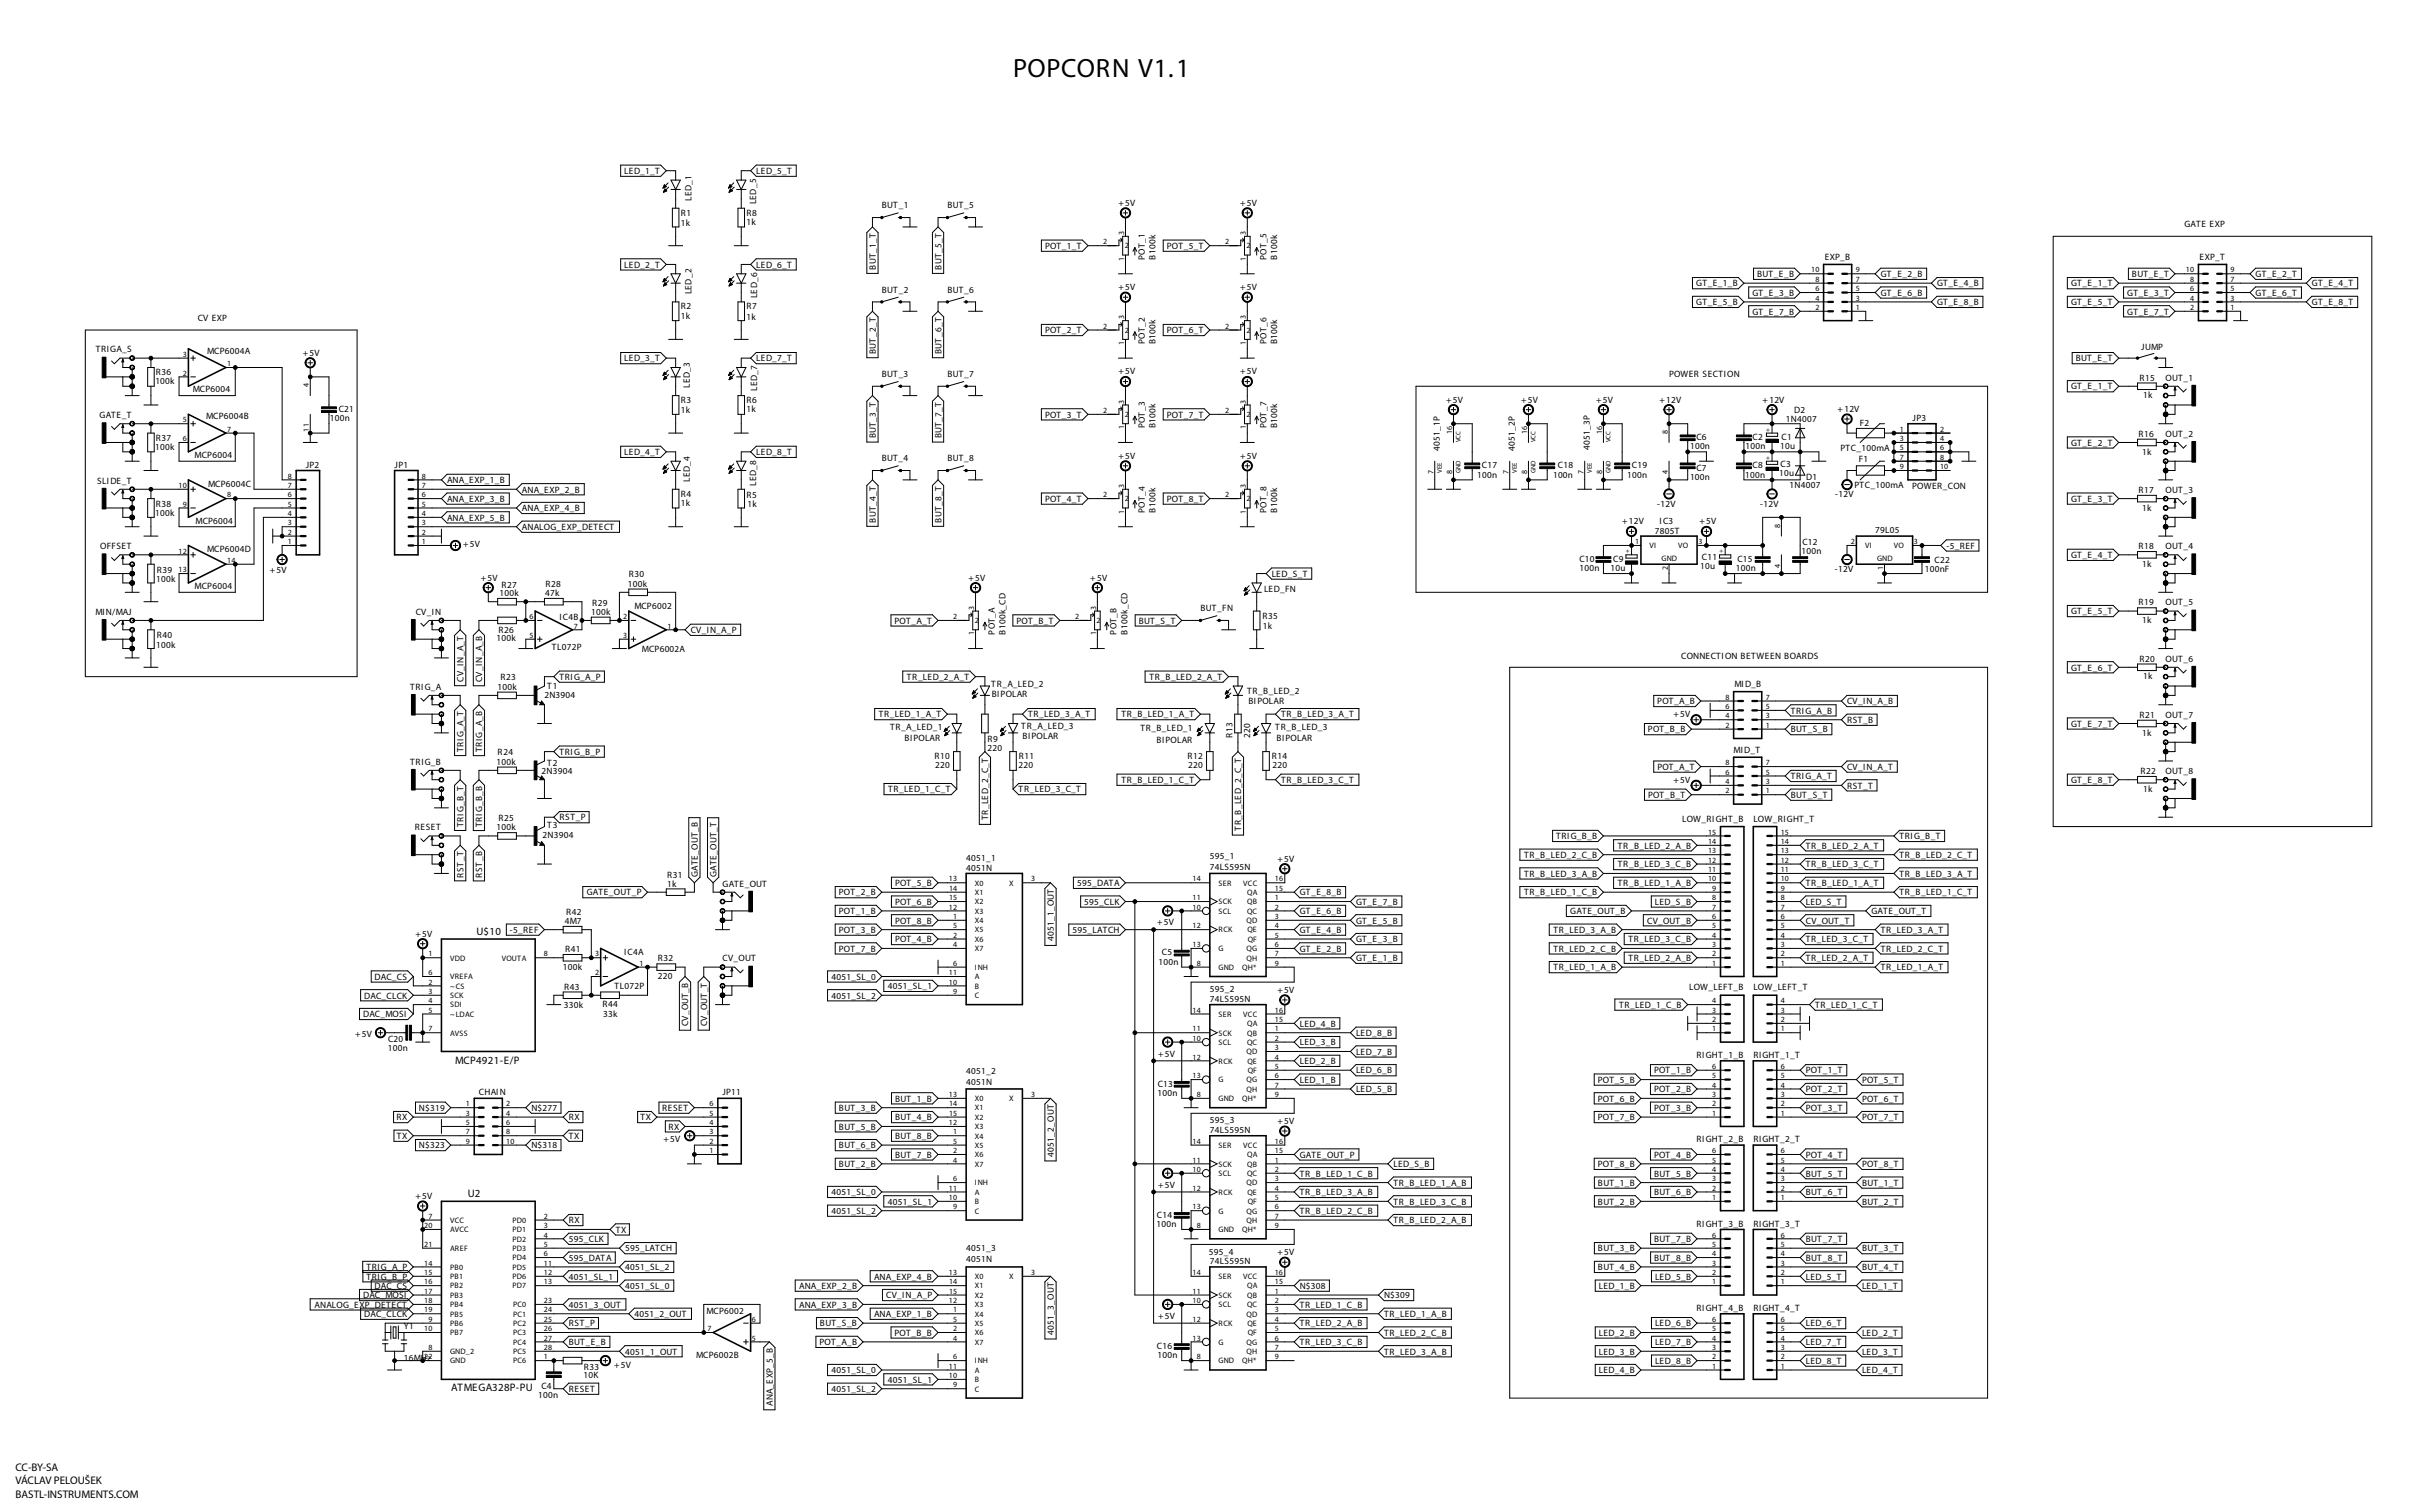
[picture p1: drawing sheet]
<svg xmlns="http://www.w3.org/2000/svg" width="660mm" height="410mm" viewBox="0 0 660 410" stroke-linecap="round" stroke-linejoin="round" font-family="sans-serif">
<defs><g id="words">
<text font-size="7.2" x="274.6" y="20.9">POPCORN V1.1</text>
<g font-size="3">
<text x="4.2" y="398.8">CC-BY-SA</text>
<text x="4.2" y="402.4">VÁCLAV PELOUŠEK</text>
<text x="4.2" y="406">BASTL-INSTRUMENTS.COM</text>
</g>
<g font-size="2.9">
<text x="129.1" y="253.5">U$10</text>
<text x="123.4" y="288.4">MCP4921-E/P</text>
<text x="126.8" y="324.4">U2</text>
<text x="122.3" y="377">ATMEGA328P-PU</text>
</g>
<g font-size="2.5">
<text x="169.2" y="47.2">LED_1_T</text>
<text x="205" y="47.2">LED_5_T</text>
<text x="184.5" y="58.4">R1</text>
<text x="187.4" y="54.4" transform="rotate(-90 187.4 54.4)">LED_1</text>
<text x="202.3" y="58.4">R8</text>
<text x="205" y="55.4" transform="rotate(-90 205 55.4)">LED_5</text>
<text x="239" y="56.4">BUT_1</text>
<text x="256.8" y="56.4">BUT_5</text>
<text x="303.1" y="55.8">+5V</text>
<text x="336.2" y="55.8">+5V</text>
<text x="184.6" y="61.3">1k</text>
<text x="202.3" y="61">1k</text>
<text x="592" y="61.5">GATE EXP</text>
<text x="283.2" y="67.5">POT_1_T</text>
<text x="310.3" y="70.4" transform="rotate(-90 310.3 70.4)">POT_1</text>
<text x="313.2" y="70.4" transform="rotate(-90 313.2 70.4)">B100k</text>
<text x="316.3" y="67.5">POT_5_T</text>
<text x="343.3" y="70.4" transform="rotate(-90 343.3 70.4)">POT_5</text>
<text x="346.2" y="70.4" transform="rotate(-90 346.2 70.4)">B100k</text>
<text x="494.6" y="70.4">EXP_B</text>
<text x="596.2" y="70.4">EXP_T</text>
<text x="169.2" y="72.6">LED_2_T</text>
<text x="205" y="72.6">LED_6_T</text>
<text x="237.4" y="73.1" transform="rotate(-90 237.4 73.1)">BUT_1_T</text>
<text x="255.1" y="73.1" transform="rotate(-90 255.1 73.1)">BUT_5_T</text>
<text x="459.7" y="77.6">GT_E_1_B</text>
<text x="476.2" y="75.1">BUT_E_B</text>
<text x="509.8" y="75.1">GT_E_2_B</text>
<text x="525" y="77.6">GT_E_4_B</text>
<text x="561.3" y="77.6">GT_E_1_T</text>
<text x="577.8" y="75.1">BUT_E_T</text>
<text x="611.3" y="75.1">GT_E_2_T</text>
<text x="626.6" y="77.6">GT_E_4_T</text>
<text x="184.5" y="83.8">R2</text>
<text x="187.4" y="79.8" transform="rotate(-90 187.4 79.8)">LED_2</text>
<text x="202.3" y="83.8">R7</text>
<text x="205.2" y="80.8" transform="rotate(-90 205.2 80.8)">LED_6</text>
<text x="239" y="79.3">BUT_2</text>
<text x="256.8" y="79.3">BUT_6</text>
<text x="303.1" y="78.7">+5V</text>
<text x="336.2" y="78.7">+5V</text>
<text x="459.7" y="82.7">GT_E_5_B</text>
<text x="475" y="80.2">GT_E_3_B</text>
<text x="509.8" y="80.2">GT_E_6_B</text>
<text x="525" y="82.7">GT_E_8_B</text>
<text x="561.3" y="82.7">GT_E_5_T</text>
<text x="576.6" y="80.2">GT_E_3_T</text>
<text x="611.3" y="80.2">GT_E_6_T</text>
<text x="626.6" y="82.7">GT_E_8_T</text>
<text x="53.6" y="86.9">CV EXP</text>
<text x="184.6" y="86.4">1k</text>
<text x="202.3" y="86.7">1k</text>
<text x="475" y="85.3">GT_E_7_B</text>
<text x="576.6" y="85.3">GT_E_7_T</text>
<text x="26" y="95.5">TRIGA_S</text>
<text x="56.1" y="95.9">MCP6004A</text>
<text x="237.4" y="96" transform="rotate(-90 237.4 96)">BUT_2_T</text>
<text x="255.1" y="96" transform="rotate(-90 255.1 96)">BUT_6_T</text>
<text x="283.2" y="90.3">POT_2_T</text>
<text x="310.3" y="93.3" transform="rotate(-90 310.3 93.3)">POT_2</text>
<text x="313.2" y="93.3" transform="rotate(-90 313.2 93.3)">B100k</text>
<text x="316.3" y="90.3">POT_6_T</text>
<text x="343.3" y="93.3" transform="rotate(-90 343.3 93.3)">POT_6</text>
<text x="346.2" y="93.3" transform="rotate(-90 346.2 93.3)">B100k</text>
<text x="580.4" y="94.8">JUMP</text>
<text x="42.2" y="101.7">R36</text>
<text x="82.1" y="96.4">+5V</text>
<text x="169.2" y="98">LED_3_T</text>
<text x="205" y="98">LED_7_T</text>
<text x="303.1" y="101.5">+5V</text>
<text x="336.2" y="101.5">+5V</text>
<text x="562.6" y="98">BUT_E_T</text>
<text x="42.1" y="104.2">100k</text>
<text x="52.2" y="106.2">MCP6004</text>
<text x="186.9" y="105.2" transform="rotate(-90 186.9 105.2)">LED_3</text>
<text x="205.2" y="106" transform="rotate(-90 205.2 106)">LED_7</text>
<text x="239" y="102.1">BUT_3</text>
<text x="256.8" y="102.1">BUT_7</text>
<text x="452.4" y="102.1">POWER SECTION</text>
<text x="561.3" y="105.6">GT_E_1_T</text>
<text x="579.9" y="103.1">R15</text>
<text x="580.9" y="108">1k</text>
<text x="586.9" y="103.2">OUT_1</text>
<text x="27" y="113.3">GATE_T</text>
<text x="55.9" y="113.7">MCP6004B</text>
<text x="91.8" y="111.7">C21</text>
<text x="184.5" y="109.2">R3</text>
<text x="184.6" y="112">1k</text>
<text x="202.3" y="109.2">R6</text>
<text x="202.3" y="111.8">1k</text>
<text x="283.2" y="113.2">POT_3_T</text>
<text x="316.3" y="113.2">POT_7_T</text>
<text x="392" y="109.1">+5V</text>
<text x="412.3" y="109.1">+5V</text>
<text x="432.6" y="109.1">+5V</text>
<text x="449.8" y="109.1">+12V</text>
<text x="477.7" y="109.1">+12V</text>
<text x="486.3" y="112">D2</text>
<text x="498.1" y="111.7">+12V</text>
<text x="42.2" y="119.4">R37</text>
<text x="89.4" y="114.2">100n</text>
<text x="237.4" y="118.8" transform="rotate(-90 237.4 118.8)">BUT_3_T</text>
<text x="255.1" y="118.8" transform="rotate(-90 255.1 118.8)">BUT_7_T</text>
<text x="310.3" y="116.1" transform="rotate(-90 310.3 116.1)">POT_3</text>
<text x="313.2" y="116.1" transform="rotate(-90 313.2 116.1)">B100k</text>
<text x="343.3" y="116.1" transform="rotate(-90 343.3 116.1)">POT_7</text>
<text x="346.2" y="116.1" transform="rotate(-90 346.2 116.1)">B100k</text>
<text x="459.8" y="119.3">C6</text>
<text x="475" y="119.3">C2</text>
<text x="482.8" y="119.2">C1</text>
<text x="484" y="114.3">1N4007</text>
<text x="504" y="115.4">F2</text>
<text x="518.4" y="114.1">JP3</text>
<text x="579.6" y="118.4">R16</text>
<text x="587" y="118.4">OUT_2</text>
<text x="42.1" y="122">100k</text>
<text x="52.8" y="124.2">MCP6004</text>
<text x="169.2" y="123.4">LED_4_T</text>
<text x="205" y="123.4">LED_8_T</text>
<text x="239" y="125">BUT_4</text>
<text x="256.8" y="125">BUT_8</text>
<text x="303.1" y="124.4">+5V</text>
<text x="336.2" y="124.4">+5V</text>
<text x="390.3" y="122.3" transform="rotate(-90 390.3 122.3)">4051_1P</text>
<text x="410.6" y="122.3" transform="rotate(-90 410.6 122.3)">4051_2P</text>
<text x="430.9" y="122.1" transform="rotate(-90 430.9 122.1)">4051_3P</text>
<text x="458" y="121.8">100n</text>
<text x="473.1" y="121.8">100n</text>
<text x="482.4" y="121.7">10u</text>
<text x="498.8" y="122.2">PTC_100mA</text>
<text x="503.8" y="125.3">F1</text>
<text x="561.3" y="120.8">GT_E_2_T</text>
<text x="580.6" y="123.2">1k</text>
<text x="26.3" y="131.1">SLIDE_T</text>
<text x="56.4" y="132">MCP6004C</text>
<text x="82.9" y="126.8">JP2</text>
<text x="106.9" y="126.8">JP1</text>
<text x="121.2" y="131">ANA_EXP_1_B</text>
<text x="186.9" y="130.6" transform="rotate(-90 186.9 130.6)">LED_4</text>
<text x="205" y="131.6" transform="rotate(-90 205 131.6)">LED_8</text>
<text x="400.3" y="129.5">100n</text>
<text x="401.7" y="126.9">C17</text>
<text x="420.9" y="129.5">100n</text>
<text x="422.2" y="126.9">C18</text>
<text x="441" y="129.5">100n</text>
<text x="442.3" y="126.9">C19</text>
<text x="458" y="130.2">100n</text>
<text x="459.8" y="127.7">C7</text>
<text x="473" y="129.5">100n</text>
<text x="475" y="126.9">C8</text>
<text x="482.2" y="129.1">10u</text>
<text x="482.6" y="126.6">C3</text>
<text x="489.6" y="130.1">D1</text>
<text x="42.2" y="137.5">R38</text>
<text x="121.2" y="136.1">ANA_EXP_3_B</text>
<text x="141.5" y="133.5">ANA_EXP_2_B</text>
<text x="184.5" y="134.6">R4</text>
<text x="184.6" y="137.2">1k</text>
<text x="202.3" y="134.9">R5</text>
<text x="202.6" y="137.4">1k</text>
<text x="283.2" y="136.1">POT_4_T</text>
<text x="316.3" y="136.1">POT_8_T</text>
<text x="449.2" y="137.3">-12V</text>
<text x="477.1" y="137.3">-12V</text>
<text x="485" y="132.3">1N4007</text>
<text x="497.4" y="134.8">-12V</text>
<text x="502.6" y="132.4">PTC_100mA</text>
<text x="518.3" y="132.6">POWER_CON</text>
<text x="561.3" y="136.1">GT_E_3_T</text>
<text x="579.6" y="133.6">R17</text>
<text x="587" y="133.6">OUT_3</text>
<text x="42.1" y="140">100k</text>
<text x="53" y="142">MCP6004</text>
<text x="121.2" y="141.1">ANA_EXP_5_B</text>
<text x="141.5" y="143.7">ANALOG_EXP_DETECT</text>
<text x="141.5" y="138.6">ANA_EXP_4_B</text>
<text x="237.4" y="141.7" transform="rotate(-90 237.4 141.7)">BUT_4_T</text>
<text x="255.1" y="141.7" transform="rotate(-90 255.1 141.7)">BUT_8_T</text>
<text x="310.3" y="139" transform="rotate(-90 310.3 139)">POT_4</text>
<text x="313.2" y="139" transform="rotate(-90 313.2 139)">B100k</text>
<text x="343.3" y="139" transform="rotate(-90 343.3 139)">POT_8</text>
<text x="346.2" y="139" transform="rotate(-90 346.2 139)">B100k</text>
<text x="439.7" y="142.1">+12V</text>
<text x="449.8" y="142.1">IC3</text>
<text x="460.6" y="142.1">+5V</text>
<text x="580.6" y="138.5">1k</text>
<text x="27.2" y="148.9">OFFSET</text>
<text x="56.1" y="149.5">MCP6004D</text>
<text x="125.5" y="148.3">+5V</text>
<text x="448.5" y="144.7">7805T</text>
<text x="488.5" y="147.7">C12</text>
<text x="508.2" y="144.6">79L05</text>
<text x="527.5" y="148.8">-5_REF</text>
<text x="579.6" y="148.9">R18</text>
<text x="587" y="148.9">OUT_4</text>
<text x="42.5" y="155.3">R39</text>
<text x="73.1" y="155.4">+5V</text>
<text x="428.1" y="152.3">C10</text>
<text x="428.1" y="154.8">100n</text>
<text x="436.5" y="154.7">10u</text>
<text x="437.2" y="152.2">C9</text>
<text x="460.8" y="154.2">10u</text>
<text x="461.2" y="151.7">C11</text>
<text x="470.5" y="154.8">100n</text>
<text x="470.9" y="152.3">C15</text>
<text x="488.2" y="150.3">100n</text>
<text x="497.3" y="155.1">-12V</text>
<text x="521.7" y="155.1">100nF</text>
<text x="524.3" y="152.6">C22</text>
<text x="561.3" y="151.3">GT_E_4_T</text>
<text x="580.6" y="153.7">1k</text>
<text x="42.3" y="157.8">100k</text>
<text x="52.7" y="159.5">MCP6004</text>
<text x="130.3" y="157.4">+5V</text>
<text x="135.3" y="161.6">100k</text>
<text x="135.9" y="159.3">R27</text>
<text x="147.8" y="161.6">47k</text>
<text x="147.8" y="159">R28</text>
<text x="170.1" y="159">100k</text>
<text x="170.4" y="156.5">R30</text>
<text x="262.5" y="157.4">+5V</text>
<text x="295.5" y="157.4">+5V</text>
<text x="342.6" y="160.6">LED_FN</text>
<text x="344.7" y="156.4">LED_S_T</text>
<text x="25.9" y="166.7">MIN/MAJ</text>
<text x="112.7" y="166.7">CV_IN</text>
<text x="160.2" y="166.7">100k</text>
<text x="160.5" y="164.3">R29</text>
<text x="171.9" y="165.1">MCP6002</text>
<text x="325.4" y="165.6">BUT_FN</text>
<text x="342.2" y="167.9">R35</text>
<text x="561.3" y="166.5">GT_E_5_T</text>
<text x="579.6" y="164.1">R19</text>
<text x="587" y="164.1">OUT_5</text>
<text x="42.5" y="173">R40</text>
<text x="134.6" y="173.8">100k</text>
<text x="135.1" y="171.5">R26</text>
<text x="151.6" y="168.1">IC4B</text>
<text x="187.2" y="171.6">CV_IN_A_P</text>
<text x="242.5" y="169.1">POT_A_T</text>
<text x="269.6" y="172" transform="rotate(-90 269.6 172)">POT_A</text>
<text x="272.5" y="172" transform="rotate(-90 272.5 172)">B100k_CD</text>
<text x="275.5" y="169.1">POT_B_T</text>
<text x="302.6" y="172" transform="rotate(-90 302.6 172)">POT_B</text>
<text x="305.6" y="172" transform="rotate(-90 305.6 172)">B100k_CD</text>
<text x="308.6" y="169.1">BUT_S_T</text>
<text x="342.2" y="170.5">1k</text>
<text x="580.6" y="168.9">1k</text>
<text x="42.3" y="175.6">100k</text>
<text x="149.5" y="176.3">TL072P</text>
<text x="174" y="176.7">MCP6002A</text>
<text x="455.7" y="178.6">CONNECTION BETWEEN BOARDS</text>
<text x="579.9" y="179.3">R20</text>
<text x="587" y="179.4">OUT_6</text>
<text x="125.6" y="184.9" transform="rotate(-90 125.6 184.9)">CV_IN_A_T</text>
<text x="130.7" y="184.9" transform="rotate(-90 130.7 184.9)">CV_IN_A_B</text>
<text x="135.6" y="184.4">R23</text>
<text x="151.6" y="184.3">TRIG_A_P</text>
<text x="245.8" y="184.3">TR_LED_2_A_T</text>
<text x="311.5" y="184.3">TR_B_LED_2_A_T</text>
<text x="561.3" y="181.8">GT_E_6_T</text>
<text x="580.9" y="184.2">1k</text>
<text x="111.2" y="187">TRIG_A</text>
<text x="134.9" y="187">100k</text>
<text x="147.6" y="189.3">2N3904</text>
<text x="148.3" y="186.7">T1</text>
<text x="268.7" y="186.2">TR_A_LED_2</text>
<text x="268.8" y="188.9">BIPOLAR</text>
<text x="338" y="188">TR_B_LED_2</text>
<text x="338.4" y="190.9">BIPOLAR</text>
<text x="449.2" y="190.9">POT_A_B</text>
<text x="470.1" y="186.2">MID_B</text>
<text x="500.6" y="190.9">CV_IN_A_B</text>
<text x="238.2" y="194.5">TR_LED_1_A_T</text>
<text x="241.2" y="197.9">TR_A_LED_1</text>
<text x="276.8" y="197.6">TR_A_LED_3</text>
<text x="278.6" y="194.5">TR_LED_3_A_T</text>
<text x="303.9" y="194.5">TR_B_LED_1_A_T</text>
<text x="345.7" y="197.9">TR_B_LED_3</text>
<text x="347.2" y="194.5">TR_B_LED_3_A_T</text>
<text x="453.6" y="194.5">+5V</text>
<text x="485.4" y="193.5">TRIG_A_B</text>
<text x="500.6" y="196">RST_B</text>
<text x="561.3" y="197">GT_E_7_T</text>
<text x="579.9" y="194.6">R21</text>
<text x="587" y="194.6">OUT_7</text>
<text x="125.6" y="203.8" transform="rotate(-90 125.6 203.8)">TRIG_A_T</text>
<text x="130.7" y="203.9" transform="rotate(-90 130.7 203.9)">TRIG_A_B</text>
<text x="245.2" y="200.8">BIPOLAR</text>
<text x="267.6" y="201.2">R9</text>
<text x="267.7" y="203.5">220</text>
<text x="277.2" y="200.3">BIPOLAR</text>
<text x="309.1" y="198.1">TR_B_LED_1</text>
<text x="313.5" y="201.3">BIPOLAR</text>
<text x="334" y="199.9" transform="rotate(-90 334 199.9)">R13</text>
<text x="338.8" y="199.9" transform="rotate(-90 338.8 199.9)">220</text>
<text x="346" y="200.8">BIPOLAR</text>
<text x="446.7" y="198.5">POT_B_B</text>
<text x="469.9" y="204">MID_T</text>
<text x="485.4" y="198.5">BUT_S_B</text>
<text x="580.6" y="199.4">1k</text>
<text x="111.2" y="207.3">TRIG_B</text>
<text x="134.6" y="207.3">100k</text>
<text x="134.9" y="204.7">R24</text>
<text x="146.8" y="209.8">2N3904</text>
<text x="148.3" y="207.5">T2</text>
<text x="151.6" y="204.6">TRIG_B_P</text>
<text x="253.3" y="205.7">R10</text>
<text x="253.5" y="208.3">220</text>
<text x="276.1" y="208.3">220</text>
<text x="276.2" y="205.7">R11</text>
<text x="321.9" y="205.7">R12</text>
<text x="322" y="208">220</text>
<text x="344.7" y="205.7">R14</text>
<text x="344.9" y="208.3">220</text>
<text x="449.2" y="208.7">POT_A_T</text>
<text x="500.6" y="208.7">CV_IN_A_T</text>
<text x="580.1" y="209.8">R22</text>
<text x="587" y="209.8">OUT_8</text>
<text x="240.7" y="214.8">TR_LED_1_C_T</text>
<text x="276.1" y="214.8">TR_LED_3_C_T</text>
<text x="303.9" y="212.2">TR_B_LED_1_C_T</text>
<text x="347.2" y="212.2">TR_B_LED_3_C_T</text>
<text x="453.6" y="212.2">+5V</text>
<text x="485.4" y="211.2">TRIG_A_T</text>
<text x="500.6" y="213.8">RST_T</text>
<text x="561.3" y="212.2">GT_E_8_T</text>
<text x="580.9" y="214.7">1k</text>
<text x="446.7" y="216.3">POT_B_T</text>
<text x="485.4" y="216.3">BUT_S_T</text>
<text x="112.4" y="225.1">RESET</text>
<text x="125.6" y="224.1" transform="rotate(-90 125.6 224.1)">TRIG_B_T</text>
<text x="130.7" y="224.2" transform="rotate(-90 130.7 224.2)">TRIG_B_B</text>
<text x="134.6" y="225.1">100k</text>
<text x="135.1" y="222.5">R25</text>
<text x="147" y="227.1">2N3904</text>
<text x="148.3" y="224.6">T3</text>
<text x="151.6" y="222.4">RST_P</text>
<text x="267.8" y="222.3" transform="rotate(-90 267.8 222.3)">TR_LED_2_C_T</text>
<text x="336.4" y="225.2" transform="rotate(-90 336.4 225.2)">TR_B_LED_2_C_T</text>
<text x="421.8" y="227.5">TRIG_B_B</text>
<text x="455.9" y="222.8">LOW_RIGHT_B</text>
<text x="475.2" y="222.8">LOW_RIGHT_T</text>
<text x="514.8" y="227.5">TRIG_B_T</text>
<text x="261.9" y="233.3">4051_1</text>
<text x="327.9" y="232.8">595_1</text>
<text x="346.3" y="233.6">+5V</text>
<text x="413.1" y="232.6">TR_B_LED_2_C_B</text>
<text x="438.5" y="230">TR_B_LED_2_A_B</text>
<text x="489.4" y="230">TR_B_LED_2_A_T</text>
<text x="514.8" y="232.6">TR_B_LED_2_C_T</text>
<text x="125.6" y="237.9" transform="rotate(-90 125.6 237.9)">RST_T</text>
<text x="130.7" y="237.9" transform="rotate(-90 130.7 237.9)">RST_B</text>
<text x="180.8" y="238">R31</text>
<text x="189.1" y="237.8" transform="rotate(-90 189.1 237.8)">GATE_OUT_B</text>
<text x="194.2" y="237.8" transform="rotate(-90 194.2 237.8)">GATE_OUT_T</text>
<text x="261.9" y="236">4051N</text>
<text x="327.9" y="235.7">74LS595N</text>
<text x="413.1" y="237.6">TR_B_LED_3_A_B</text>
<text x="438.5" y="235.1">TR_B_LED_3_C_B</text>
<text x="489.4" y="235.1">TR_B_LED_3_C_T</text>
<text x="514.8" y="237.6">TR_B_LED_3_A_T</text>
<text x="159" y="242.7">GATE_OUT_P</text>
<text x="180.8" y="240.3">1k</text>
<text x="195.8" y="240.3">GATE_OUT</text>
<text x="227.3" y="242.7">POT_2_B</text>
<text x="242.6" y="240.2">POT_5_B</text>
<text x="242.6" y="245.3">POT_6_B</text>
<text x="291.9" y="240.2">595_DATA</text>
<text x="293.9" y="245.3">595_CLK</text>
<text x="352.3" y="242.7">GT_E_8_B</text>
<text x="367.5" y="245.3">GT_E_7_B</text>
<text x="413.1" y="242.7">TR_B_LED_1_C_B</text>
<text x="438.5" y="240.2">TR_B_LED_1_A_B</text>
<text x="448.5" y="245.3">LED_S_B</text>
<text x="489.4" y="240.2">TR_B_LED_1_A_T</text>
<text x="489.4" y="245.3">LED_S_T</text>
<text x="514.8" y="242.7">TR_B_LED_1_C_T</text>
<text x="153.1" y="250.5">4M7</text>
<text x="153.4" y="248.2">R42</text>
<text x="227.3" y="247.8">POT_1_B</text>
<text x="242.6" y="250.3">POT_8_B</text>
<text x="313.6" y="250.9">+5V</text>
<text x="352.3" y="247.8">GT_E_6_B</text>
<text x="367.5" y="250.3">GT_E_5_B</text>
<text x="425.6" y="247.8">GATE_OUT_B</text>
<text x="446.4" y="250.3">CV_OUT_B</text>
<text x="489.4" y="250.3">CV_OUT_T</text>
<text x="507.2" y="247.8">GATE_OUT_T</text>
<text x="112.6" y="253.9">+5V</text>
<text x="138.2" y="252.9">-5_REF</text>
<text x="227.3" y="252.9">POT_3_B</text>
<text x="227.3" y="258">POT_7_B</text>
<text x="242.6" y="255.4">POT_4_B</text>
<text x="285.6" y="255.1" transform="rotate(-90 285.6 255.1)">4051_1_OUT</text>
<text x="290.7" y="252.9">595_LATCH</text>
<text x="352.3" y="252.9">GT_E_4_B</text>
<text x="352.3" y="258">GT_E_2_B</text>
<text x="367.5" y="255.4">GT_E_3_B</text>
<text x="421" y="252.9">TR_LED_3_A_B</text>
<text x="421" y="258">TR_LED_2_C_B</text>
<text x="441.3" y="255.4">TR_LED_3_C_B</text>
<text x="489.4" y="255.4">TR_LED_3_C_T</text>
<text x="509.8" y="252.9">TR_LED_3_A_T</text>
<text x="509.8" y="258">TR_LED_2_C_T</text>
<text x="152.5" y="262.9">100k</text>
<text x="153.2" y="258.1">R41</text>
<text x="169.2" y="259">IC4A</text>
<text x="178.3" y="260.6">R32</text>
<text x="195.8" y="260.6">CV_OUT</text>
<text x="314" y="261.5">100n</text>
<text x="314.9" y="259">C5</text>
<text x="367.5" y="260.5">GT_E_1_B</text>
<text x="421" y="263">TR_LED_1_A_B</text>
<text x="441.3" y="260.5">TR_LED_2_A_B</text>
<text x="489.4" y="260.5">TR_LED_2_A_T</text>
<text x="509.8" y="263">TR_LED_1_A_T</text>
<text x="101.5" y="265.6">DAC_CS</text>
<text x="152.9" y="268.2">R43</text>
<text x="166.5" y="268">TL072P</text>
<text x="178.3" y="265.5">220</text>
<text x="225.4" y="265.6">4051_SL_0</text>
<text x="240.6" y="268.1">4051_SL_1</text>
<text x="327.9" y="268.9">595_2</text>
<text x="346.3" y="269.1">+5V</text>
<text x="457.8" y="268.2">LOW_LEFT_B</text>
<text x="475.2" y="268.2">LOW_LEFT_T</text>
<text x="98.4" y="275.7">DAC_MOSI</text>
<text x="98.7" y="270.7">DAC_CLCK</text>
<text x="152.8" y="273.3">330k</text>
<text x="163.3" y="273">R44</text>
<text x="163.5" y="275.6">33k</text>
<text x="225.4" y="270.7">4051_SL_2</text>
<text x="327.9" y="271.5">74LS595N</text>
<text x="438.8" y="273.2">TR_LED_1_C_B</text>
<text x="492" y="273.2">TR_LED_1_C_T</text>
<text x="96.2" y="281.1">+5V</text>
<text x="186.6" y="278.2" transform="rotate(-90 186.6 278.2)">CV_OUT_B</text>
<text x="191.6" y="278.2" transform="rotate(-90 191.6 278.2)">CV_OUT_T</text>
<text x="352.3" y="278.3">LED_4_B</text>
<text x="367.5" y="280.8">LED_8_B</text>
<text x="105.1" y="284.9">100n</text>
<text x="105.2" y="282.3">C20</text>
<text x="313.9" y="286.4">+5V</text>
<text x="352.3" y="283.4">LED_3_B</text>
<text x="367.5" y="285.9">LED_7_B</text>
<text x="459.8" y="286.8">RIGHT_1_B</text>
<text x="475.2" y="286.8">RIGHT_1_T</text>
<text x="261.9" y="291.2">4051_2</text>
<text x="352.3" y="288.4">LED_2_B</text>
<text x="352.3" y="293.5">LED_1_B</text>
<text x="367.5" y="291">LED_6_B</text>
<text x="433.1" y="293.5">POT_5_B</text>
<text x="448.3" y="291">POT_1_B</text>
<text x="489.4" y="291">POT_1_T</text>
<text x="504.7" y="293.5">POT_5_T</text>
<text x="129.8" y="296.9">CHAIN</text>
<text x="195.8" y="296.9">JP11</text>
<text x="242.6" y="298.6">BUT_1_B</text>
<text x="261.9" y="294.1">4051N</text>
<text x="313.7" y="297.1">100n</text>
<text x="313.8" y="294.5">C13</text>
<text x="367.5" y="296.1">LED_5_B</text>
<text x="433.1" y="298.6">POT_6_B</text>
<text x="448.3" y="296.1">POT_2_B</text>
<text x="489.4" y="296.1">POT_2_T</text>
<text x="504.7" y="298.6">POT_6_T</text>
<text x="107.5" y="303.7">RX</text>
<text x="113.6" y="301.1">N$319</text>
<text x="144" y="301.1">N$277</text>
<text x="154.2" y="303.7">RX</text>
<text x="173.6" y="303.7">TX</text>
<text x="179.5" y="301.1">RESET</text>
<text x="227.4" y="301.1">BUT_3_B</text>
<text x="242.6" y="303.7">BUT_4_B</text>
<text x="327.9" y="304.4">595_3</text>
<text x="346.3" y="304.7">+5V</text>
<text x="433.1" y="303.7">POT_7_B</text>
<text x="448.3" y="301.1">POT_3_B</text>
<text x="489.4" y="301.1">POT_3_T</text>
<text x="504.7" y="303.7">POT_7_T</text>
<text x="107.6" y="308.8">TX</text>
<text x="113.6" y="311.3">N$323</text>
<text x="144" y="311.3">N$318</text>
<text x="154.2" y="308.8">TX</text>
<text x="179.8" y="309.5">+5V</text>
<text x="181.1" y="306.2">RX</text>
<text x="227.4" y="306.2">BUT_5_B</text>
<text x="227.4" y="311.3">BUT_6_B</text>
<text x="242.6" y="308.8">BUT_8_B</text>
<text x="327.9" y="307.1">74LS595N</text>
<text x="459.8" y="309.6">RIGHT_2_B</text>
<text x="475.2" y="309.6">RIGHT_2_T</text>
<text x="227.4" y="316.4">BUT_2_B</text>
<text x="242.6" y="313.8">BUT_7_B</text>
<text x="285.6" y="313.6" transform="rotate(-90 285.6 313.6)">4051_2_OUT</text>
<text x="352.3" y="313.8">GATE_OUT_P</text>
<text x="377.7" y="316.4">LED_S_B</text>
<text x="433.1" y="316.4">POT_8_B</text>
<text x="448.3" y="313.8">POT_4_B</text>
<text x="489.4" y="313.8">POT_4_T</text>
<text x="504.7" y="316.4">POT_8_T</text>
<text x="225.4" y="324">4051_SL_0</text>
<text x="313.9" y="322">+5V</text>
<text x="352.3" y="324">TR_B_LED_3_A_B</text>
<text x="352.3" y="318.9">TR_B_LED_1_C_B</text>
<text x="377.7" y="321.5">TR_B_LED_1_A_B</text>
<text x="433.1" y="321.5">BUT_1_B</text>
<text x="448.3" y="318.9">BUT_5_B</text>
<text x="448.3" y="324">BUT_6_B</text>
<text x="489.4" y="318.9">BUT_5_T</text>
<text x="489.4" y="324">BUT_6_T</text>
<text x="504.7" y="321.5">BUT_1_T</text>
<text x="112.6" y="325">+5V</text>
<text x="225.4" y="329.1">4051_SL_2</text>
<text x="240.6" y="326.5">4051_SL_1</text>
<text x="352.3" y="329.1">TR_B_LED_2_C_B</text>
<text x="377.7" y="326.5">TR_B_LED_3_C_B</text>
<text x="433.1" y="326.5">BUT_2_B</text>
<text x="504.7" y="326.5">BUT_2_T</text>
<text x="154.2" y="331.6">RX</text>
<text x="166.9" y="334.1">TX</text>
<text x="313.5" y="332.6">100n</text>
<text x="313.5" y="330.1">C14</text>
<text x="377.7" y="331.6">TR_B_LED_2_A_B</text>
<text x="459.8" y="332.5">RIGHT_3_B</text>
<text x="475.2" y="332.5">RIGHT_3_T</text>
<text x="154.2" y="341.8">595_DATA</text>
<text x="154.2" y="336.7">595_CLK</text>
<text x="169.4" y="339.2">595_LATCH</text>
<text x="261.9" y="339.2">4051_3</text>
<text x="327.6" y="340.2">595_4</text>
<text x="346.3" y="340.2">+5V</text>
<text x="433.1" y="339.2">BUT_3_B</text>
<text x="448.3" y="336.7">BUT_7_B</text>
<text x="448.3" y="341.8">BUT_8_B</text>
<text x="489.4" y="341.8">BUT_8_T</text>
<text x="489.4" y="336.7">BUT_7_T</text>
<text x="504.7" y="339.2">BUT_3_T</text>
<text x="99.3" y="344.3">TRIG_A_P</text>
<text x="99.3" y="346.8">TRIG_B_P</text>
<text x="154.2" y="346.8">4051_SL_1</text>
<text x="169.4" y="344.3">4051_SL_2</text>
<text x="236.9" y="346.8">ANA_EXP_4_B</text>
<text x="261.9" y="342.2">4051N</text>
<text x="327.9" y="342.7">74LS595N</text>
<text x="433.1" y="344.3">BUT_4_B</text>
<text x="448.6" y="346.8">LED_5_B</text>
<text x="489.4" y="346.8">LED_5_T</text>
<text x="504.7" y="344.3">BUT_4_T</text>
<text x="98.4" y="351.9">DAC_MOSI</text>
<text x="101.5" y="349.4">DAC_CS</text>
<text x="169.4" y="349.4">4051_SL_0</text>
<text x="216.6" y="349.4">ANA_EXP_2_B</text>
<text x="240.2" y="351.9">CV_IN_A_P</text>
<text x="352.3" y="349.4">N$308</text>
<text x="375.1" y="351.9">N$309</text>
<text x="433.3" y="349.4">LED_1_B</text>
<text x="504.7" y="349.4">LED_1_T</text>
<text x="85.3" y="354.5">ANALOG_EXP_DETECT</text>
<text x="98.7" y="357">DAC_CLCK</text>
<text x="154.2" y="359.5">RST_P</text>
<text x="154.2" y="354.5">4051_3_OUT</text>
<text x="172" y="357">4051_2_OUT</text>
<text x="191.4" y="356.1">MCP6002</text>
<text x="216.6" y="354.5">ANA_EXP_3_B</text>
<text x="222.2" y="359.5">BUT_S_B</text>
<text x="236.9" y="357">ANA_EXP_1_B</text>
<text x="313.9" y="357.5">+5V</text>
<text x="352.3" y="359.5">TR_LED_2_A_B</text>
<text x="352.3" y="354.5">TR_LED_1_C_B</text>
<text x="375.1" y="357">TR_LED_1_A_B</text>
<text x="448.6" y="359.5">LED_6_B</text>
<text x="459.8" y="355.4">RIGHT_4_B</text>
<text x="475.2" y="355.4">RIGHT_4_T</text>
<text x="489.4" y="359.5">LED_6_T</text>
<text x="109.5" y="360.2">Y1</text>
<text x="154.2" y="364.6">BUT_E_B</text>
<text x="222.1" y="364.6">POT_A_B</text>
<text x="242.5" y="362.1">POT_B_B</text>
<text x="285.6" y="361.8" transform="rotate(-90 285.6 361.8)">4051_3_OUT</text>
<text x="313.5" y="365.6">C16</text>
<text x="352.3" y="364.6">TR_LED_3_C_B</text>
<text x="375.1" y="362.1">TR_LED_2_C_B</text>
<text x="433.3" y="362.1">LED_2_B</text>
<text x="448.6" y="364.6">LED_7_B</text>
<text x="489.4" y="364.6">LED_7_T</text>
<text x="504.7" y="362.1">LED_2_T</text>
<text x="109.5" y="368.8">16MHz</text>
<text x="158.2" y="371.3">R33</text>
<text x="166.4" y="370.7">+5V</text>
<text x="169.4" y="367.2">4051_1_OUT</text>
<text x="188.7" y="368.2">MCP6002B</text>
<text x="313.7" y="368.2">100n</text>
<text x="375.1" y="367.2">TR_LED_3_A_B</text>
<text x="433.3" y="367.2">LED_3_B</text>
<text x="448.6" y="369.7">LED_8_B</text>
<text x="489.4" y="369.7">LED_8_T</text>
<text x="504.7" y="367.2">LED_3_T</text>
<text x="146.7" y="376.6">C4</text>
<text x="154.2" y="377.3">RESET</text>
<text x="158.2" y="373.6">10K</text>
<text x="225.4" y="372.2">4051_SL_0</text>
<text x="225.4" y="377.3">4051_SL_2</text>
<text x="240.6" y="374.8">4051_SL_1</text>
<text x="433.3" y="372.2">LED_4_B</text>
<text x="504.7" y="372.2">LED_4_T</text>
<text x="145.9" y="378.8">100n</text>
<text x="209.4" y="381.1" transform="rotate(-90 209.4 381.1)">ANA_EXP_5_B</text>
</g>
<g font-size="2.1">
<text x="304.7" y="63.7" transform="rotate(-90 304.7 63.7)">3</text>
<text x="337.7" y="63.7" transform="rotate(-90 337.7 63.7)">3</text>
<text x="299" y="66.2">2</text>
<text x="304.7" y="70.7" transform="rotate(-90 304.7 70.7)">1</text>
<text x="304.8" y="67.4">2</text>
<text x="332" y="66.2">2</text>
<text x="337.7" y="70.7" transform="rotate(-90 337.7 70.7)">1</text>
<text x="337.9" y="67.4">2</text>
<text x="490.9" y="73.9">10</text>
<text x="492" y="76.4">8</text>
<text x="502.9" y="73.9">9</text>
<text x="502.9" y="76.4">7</text>
<text x="592.5" y="73.9">10</text>
<text x="593.6" y="76.4">8</text>
<text x="604.5" y="73.9">9</text>
<text x="604.5" y="76.4">7</text>
<text x="492" y="78.9">6</text>
<text x="492" y="81.5">4</text>
<text x="502.9" y="78.9">5</text>
<text x="502.9" y="81.5">3</text>
<text x="593.6" y="78.9">6</text>
<text x="593.6" y="81.5">4</text>
<text x="604.5" y="78.9">5</text>
<text x="604.5" y="81.5">3</text>
<text x="299" y="89.1">2</text>
<text x="304.7" y="86.6" transform="rotate(-90 304.7 86.6)">3</text>
<text x="332" y="89.1">2</text>
<text x="337.7" y="86.6" transform="rotate(-90 337.7 86.6)">3</text>
<text x="492" y="84">2</text>
<text x="502.9" y="84">1</text>
<text x="593.6" y="84">2</text>
<text x="604.5" y="84">1</text>
<text x="304.7" y="93.5" transform="rotate(-90 304.7 93.5)">1</text>
<text x="304.8" y="90.2">2</text>
<text x="337.7" y="93.5" transform="rotate(-90 337.7 93.5)">1</text>
<text x="337.9" y="90.2">2</text>
<text x="49.5" y="101.8">2</text>
<text x="49.5" y="96.7">3</text>
<text x="61.6" y="99.3">1</text>
<text x="83.7" y="104.9" transform="rotate(-90 83.7 104.9)">4</text>
<text x="299" y="112">2</text>
<text x="304.7" y="109.4" transform="rotate(-90 304.7 109.4)">3</text>
<text x="304.8" y="113.1">2</text>
<text x="332" y="112">2</text>
<text x="337.7" y="109.4" transform="rotate(-90 337.7 109.4)">3</text>
<text x="337.9" y="113.1">2</text>
<text x="49.5" y="119.6">6</text>
<text x="49.5" y="114.5">5</text>
<text x="61.6" y="117">7</text>
<text x="83.7" y="117" transform="rotate(-90 83.7 117)">11</text>
<text x="304.7" y="116.4" transform="rotate(-90 304.7 116.4)">1</text>
<text x="337.7" y="116.4" transform="rotate(-90 337.7 116.4)">1</text>
<text x="393.6" y="117.6" transform="rotate(-90 393.6 117.6)">16</text>
<text x="413.9" y="117.6" transform="rotate(-90 413.9 117.6)">16</text>
<text x="434.2" y="117.6" transform="rotate(-90 434.2 117.6)">16</text>
<text x="452" y="117.6" transform="rotate(-90 452 117.6)">8</text>
<text x="514.9" y="119.6">3</text>
<text x="514.9" y="117">1</text>
<text x="525.8" y="119.6">4</text>
<text x="525.8" y="117">2</text>
<text x="514.9" y="124.6">7</text>
<text x="514.9" y="122.1">5</text>
<text x="525.8" y="124.6">8</text>
<text x="525.8" y="122.1">6</text>
<text x="78" y="129.7">8</text>
<text x="114.4" y="129.7">8</text>
<text x="388.5" y="128.5" transform="rotate(-90 388.5 128.5)">7</text>
<text x="393.6" y="128.5" transform="rotate(-90 393.6 128.5)">8</text>
<text x="408.8" y="128.5" transform="rotate(-90 408.8 128.5)">7</text>
<text x="413.9" y="128.5" transform="rotate(-90 413.9 128.5)">8</text>
<text x="429.1" y="128.5" transform="rotate(-90 429.1 128.5)">7</text>
<text x="434.2" y="128.5" transform="rotate(-90 434.2 128.5)">8</text>
<text x="452" y="128.5" transform="rotate(-90 452 128.5)">4</text>
<text x="514.9" y="127.2">9</text>
<text x="525.8" y="127.2">10</text>
<text x="48.4" y="132.3">10</text>
<text x="49.5" y="137.3">9</text>
<text x="61.6" y="134.8">8</text>
<text x="78" y="137.3">5</text>
<text x="78" y="134.8">6</text>
<text x="78" y="132.3">7</text>
<text x="114.4" y="137.3">5</text>
<text x="114.4" y="134.8">6</text>
<text x="114.4" y="132.3">7</text>
<text x="299" y="134.8">2</text>
<text x="304.7" y="132.3" transform="rotate(-90 304.7 132.3)">3</text>
<text x="304.8" y="135.9">2</text>
<text x="332" y="134.8">2</text>
<text x="337.7" y="132.3" transform="rotate(-90 337.7 132.3)">3</text>
<text x="337.9" y="135.9">2</text>
<text x="78" y="142.4">3</text>
<text x="78" y="139.9">4</text>
<text x="114.4" y="142.4">3</text>
<text x="114.4" y="139.9">4</text>
<text x="304.7" y="139.2" transform="rotate(-90 304.7 139.2)">1</text>
<text x="337.7" y="139.2" transform="rotate(-90 337.7 139.2)">1</text>
<text x="482.5" y="143" transform="rotate(-90 482.5 143)">8</text>
<text x="78" y="147.5">1</text>
<text x="78" y="145">2</text>
<text x="114.4" y="147.5">1</text>
<text x="114.4" y="145">2</text>
<text x="443.2" y="147.5">1</text>
<text x="447.1" y="148.6">VI</text>
<text x="454.9" y="148.6">VO</text>
<text x="460.3" y="147.5">3</text>
<text x="501.6" y="147.5">2</text>
<text x="505.5" y="148.6">VI</text>
<text x="513.3" y="148.6">VO</text>
<text x="518.7" y="147.5">3</text>
<text x="48.4" y="155.1">13</text>
<text x="48.4" y="150">12</text>
<text x="61.6" y="152.6">14</text>
<text x="450.3" y="152.2">GND</text>
<text x="452" y="154.5" transform="rotate(-90 452 154.5)">2</text>
<text x="482.5" y="153.9" transform="rotate(-90 482.5 153.9)">4</text>
<text x="508.7" y="152.2">GND</text>
<text x="510.4" y="154.5" transform="rotate(-90 510.4 154.5)">1</text>
<text x="143.5" y="167.8">6</text>
<text x="168.9" y="167.8">2</text>
<text x="258.4" y="167.8">2</text>
<text x="264.1" y="165.3" transform="rotate(-90 264.1 165.3)">3</text>
<text x="291.4" y="167.8">2</text>
<text x="297.1" y="165.3" transform="rotate(-90 297.1 165.3)">3</text>
<text x="143.5" y="172.9">5</text>
<text x="155.5" y="170.4">7</text>
<text x="168.9" y="172.9">3</text>
<text x="180.9" y="170.4">1</text>
<text x="264.1" y="172.2" transform="rotate(-90 264.1 172.2)">1</text>
<text x="264.2" y="168.9">2</text>
<text x="297.1" y="172.2" transform="rotate(-90 297.1 172.2)">1</text>
<text x="297.2" y="168.9">2</text>
<text x="467.6" y="189.7">8</text>
<text x="478.6" y="189.7">7</text>
<text x="467.6" y="197.3">2</text>
<text x="467.6" y="194.7">4</text>
<text x="467.6" y="192.2">6</text>
<text x="478.6" y="197.3">1</text>
<text x="478.6" y="194.7">3</text>
<text x="478.6" y="192.2">5</text>
<text x="467.6" y="210">6</text>
<text x="467.6" y="207.4">8</text>
<text x="478.6" y="210">5</text>
<text x="478.6" y="207.4">7</text>
<text x="467.6" y="215.1">2</text>
<text x="467.6" y="212.5">4</text>
<text x="478.6" y="215.1">1</text>
<text x="478.6" y="212.5">3</text>
<text x="462.9" y="226.2">15</text>
<text x="482.6" y="226.2">15</text>
<text x="462.9" y="233.9">12</text>
<text x="462.9" y="231.3">13</text>
<text x="462.9" y="228.8">14</text>
<text x="482.6" y="233.9">12</text>
<text x="482.6" y="231.3">13</text>
<text x="482.6" y="228.8">14</text>
<text x="257.2" y="238.9">13</text>
<text x="279.4" y="238.9">3</text>
<text x="323.2" y="238.9">14</text>
<text x="345.5" y="238.9">16</text>
<text x="462.9" y="238.9">10</text>
<text x="462.9" y="236.4">11</text>
<text x="482.6" y="238.9">10</text>
<text x="482.6" y="236.4">11</text>
<text x="257.2" y="241.5">14</text>
<text x="257.2" y="244">15</text>
<text x="264.2" y="240.1">X0</text>
<text x="264.2" y="242.6">X1</text>
<text x="264.2" y="245.1">X2</text>
<text x="273.5" y="240.1">X</text>
<text x="323.2" y="244">11</text>
<text x="330.2" y="245.1">SCK</text>
<text x="330.2" y="240.1">SER</text>
<text x="337" y="240.1">VCC</text>
<text x="338" y="242.6">QA</text>
<text x="338" y="245.1">QB</text>
<text x="345.5" y="244">1</text>
<text x="345.5" y="241.5">15</text>
<text x="464.1" y="244">8</text>
<text x="464.1" y="241.5">9</text>
<text x="482.6" y="244">8</text>
<text x="482.6" y="241.5">9</text>
<text x="257.2" y="246.6">12</text>
<text x="258.4" y="249.1">1</text>
<text x="258.4" y="251.6">5</text>
<text x="264.2" y="250.2">X4</text>
<text x="264.2" y="247.7">X3</text>
<text x="323.2" y="246.6">10</text>
<text x="323.2" y="251.6">12</text>
<text x="330.2" y="247.7">SCL</text>
<text x="337.8" y="250.2">QD</text>
<text x="338" y="247.7">QC</text>
<text x="345.5" y="246.6">2</text>
<text x="345.5" y="249.1">3</text>
<text x="345.5" y="251.6">4</text>
<text x="464.1" y="251.6">5</text>
<text x="464.1" y="249.1">6</text>
<text x="464.1" y="246.6">7</text>
<text x="482.6" y="251.6">5</text>
<text x="482.6" y="249.1">6</text>
<text x="482.6" y="246.6">7</text>
<text x="258.4" y="254.2">2</text>
<text x="258.4" y="256.7">4</text>
<text x="264.2" y="255.3">X6</text>
<text x="264.2" y="257.8">X7</text>
<text x="264.2" y="252.8">X5</text>
<text x="323.2" y="256.7">13</text>
<text x="330.2" y="252.8">RCK</text>
<text x="330.2" y="257.8">G</text>
<text x="337.9" y="257.8">QG</text>
<text x="338.1" y="252.8">QE</text>
<text x="338.2" y="255.3">QF</text>
<text x="345.5" y="254.2">5</text>
<text x="345.5" y="256.7">6</text>
<text x="464.1" y="256.7">3</text>
<text x="464.1" y="254.2">4</text>
<text x="482.6" y="256.7">3</text>
<text x="482.6" y="254.2">4</text>
<text x="116.1" y="259.3">1</text>
<text x="122" y="260.4">VDD</text>
<text x="136" y="260.4">VOUTA</text>
<text x="147.4" y="259.3">8</text>
<text x="161.3" y="259.3">3</text>
<text x="173.3" y="261.8">1</text>
<text x="258.4" y="261.8">6</text>
<text x="264.2" y="262.9">INH</text>
<text x="324.4" y="261.8">8</text>
<text x="330.2" y="262.9">GND</text>
<text x="336.7" y="262.9">QH*</text>
<text x="337.9" y="260.4">QH</text>
<text x="345.5" y="259.3">7</text>
<text x="345.5" y="261.8">9</text>
<text x="464.1" y="261.8">1</text>
<text x="464.1" y="259.3">2</text>
<text x="482.6" y="261.8">1</text>
<text x="482.6" y="259.3">2</text>
<text x="116.1" y="264.3">6</text>
<text x="116.1" y="266.9">2</text>
<text x="116.1" y="269.4">3</text>
<text x="122" y="265.5">VREFA</text>
<text x="122" y="268">~CS</text>
<text x="161.3" y="264.3">2</text>
<text x="257.2" y="266.9">10</text>
<text x="257.2" y="264.3">11</text>
<text x="258.4" y="269.4">9</text>
<text x="264.2" y="268">B</text>
<text x="264.2" y="265.5">A</text>
<text x="116.1" y="272">4</text>
<text x="116.1" y="274.5">5</text>
<text x="122" y="270.5">SCK</text>
<text x="122" y="273.1">SDI</text>
<text x="122" y="275.6">~LDAC</text>
<text x="264.2" y="270.5">C</text>
<text x="323.2" y="274.5">14</text>
<text x="330.2" y="275.6">SER</text>
<text x="337" y="275.6">VCC</text>
<text x="345.5" y="274.5">16</text>
<text x="464.1" y="274.5">3</text>
<text x="464.1" y="272">4</text>
<text x="482.6" y="274.5">3</text>
<text x="482.6" y="272">4</text>
<text x="116.1" y="279.6">7</text>
<text x="122" y="280.7">AVSS</text>
<text x="323.2" y="279.6">11</text>
<text x="330.2" y="280.7">SCK</text>
<text x="338" y="278.1">QA</text>
<text x="338" y="280.7">QB</text>
<text x="345.5" y="279.6">1</text>
<text x="345.5" y="277">15</text>
<text x="464.1" y="279.6">1</text>
<text x="464.1" y="277">2</text>
<text x="482.6" y="279.6">1</text>
<text x="482.6" y="277">2</text>
<text x="323.2" y="282.1">10</text>
<text x="323.2" y="287.2">12</text>
<text x="330.2" y="283.2">SCL</text>
<text x="337.8" y="285.8">QD</text>
<text x="338" y="283.2">QC</text>
<text x="345.5" y="282.1">2</text>
<text x="345.5" y="284.7">3</text>
<text x="345.5" y="287.2">4</text>
<text x="323.2" y="292.3">13</text>
<text x="330.2" y="288.3">RCK</text>
<text x="330.2" y="293.4">G</text>
<text x="337.9" y="293.4">QG</text>
<text x="338.1" y="288.3">QE</text>
<text x="338.2" y="290.8">QF</text>
<text x="345.5" y="289.7">5</text>
<text x="345.5" y="292.3">6</text>
<text x="464.1" y="292.3">5</text>
<text x="464.1" y="289.7">6</text>
<text x="482.6" y="292.3">5</text>
<text x="482.6" y="289.7">6</text>
<text x="126.3" y="299.9">1</text>
<text x="137.2" y="299.9">2</text>
<text x="192.3" y="299.9">6</text>
<text x="257.2" y="297.3">13</text>
<text x="257.2" y="299.9">14</text>
<text x="264.2" y="298.5">X0</text>
<text x="273.5" y="298.5">X</text>
<text x="279.4" y="297.3">3</text>
<text x="324.4" y="297.3">8</text>
<text x="330.2" y="298.5">GND</text>
<text x="336.7" y="298.5">QH*</text>
<text x="337.9" y="295.9">QH</text>
<text x="345.5" y="294.8">7</text>
<text x="345.5" y="297.3">9</text>
<text x="464.1" y="299.9">2</text>
<text x="464.1" y="297.3">3</text>
<text x="464.1" y="294.8">4</text>
<text x="482.6" y="299.9">2</text>
<text x="482.6" y="297.3">3</text>
<text x="482.6" y="294.8">4</text>
<text x="126.3" y="305">5</text>
<text x="126.3" y="302.4">3</text>
<text x="137.2" y="305">6</text>
<text x="137.2" y="302.4">4</text>
<text x="192.3" y="305">4</text>
<text x="192.3" y="302.4">5</text>
<text x="257.2" y="305">12</text>
<text x="257.2" y="302.4">15</text>
<text x="264.2" y="301">X1</text>
<text x="264.2" y="303.5">X2</text>
<text x="464.1" y="302.4">1</text>
<text x="482.6" y="302.4">1</text>
<text x="126.3" y="310">9</text>
<text x="126.3" y="307.5">7</text>
<text x="137.2" y="310">10</text>
<text x="137.2" y="307.5">8</text>
<text x="192.3" y="310">2</text>
<text x="192.3" y="307.5">3</text>
<text x="258.4" y="307.5">1</text>
<text x="258.4" y="310">5</text>
<text x="264.2" y="308.6">X4</text>
<text x="264.2" y="311.2">X5</text>
<text x="264.2" y="306.1">X3</text>
<text x="323.2" y="310">14</text>
<text x="330.2" y="311.2">SER</text>
<text x="337" y="311.2">VCC</text>
<text x="345.5" y="310">16</text>
<text x="192.3" y="312.6">1</text>
<text x="258.4" y="312.6">2</text>
<text x="258.4" y="315.1">4</text>
<text x="264.2" y="313.7">X6</text>
<text x="264.2" y="316.2">X7</text>
<text x="323.2" y="317.7">10</text>
<text x="323.2" y="315.1">11</text>
<text x="330.2" y="316.2">SCK</text>
<text x="338" y="313.7">QA</text>
<text x="338" y="316.2">QB</text>
<text x="345.5" y="315.1">1</text>
<text x="345.5" y="317.7">2</text>
<text x="345.5" y="312.6">15</text>
<text x="464.1" y="317.7">4</text>
<text x="464.1" y="315.1">5</text>
<text x="464.1" y="312.6">6</text>
<text x="482.6" y="317.7">4</text>
<text x="482.6" y="315.1">5</text>
<text x="482.6" y="312.6">6</text>
<text x="257.2" y="322.7">11</text>
<text x="258.4" y="320.2">6</text>
<text x="264.2" y="321.3">INH</text>
<text x="264.2" y="323.9">A</text>
<text x="323.2" y="322.7">12</text>
<text x="330.2" y="318.8">SCL</text>
<text x="330.2" y="323.9">RCK</text>
<text x="337.8" y="321.3">QD</text>
<text x="338" y="318.8">QC</text>
<text x="338.1" y="323.9">QE</text>
<text x="345.5" y="320.2">3</text>
<text x="345.5" y="322.7">4</text>
<text x="464.1" y="322.7">2</text>
<text x="464.1" y="320.2">3</text>
<text x="482.6" y="322.7">2</text>
<text x="482.6" y="320.2">3</text>
<text x="257.2" y="325.3">10</text>
<text x="258.4" y="327.8">9</text>
<text x="264.2" y="328.9">C</text>
<text x="264.2" y="326.4">B</text>
<text x="323.2" y="327.8">13</text>
<text x="330.2" y="328.9">G</text>
<text x="337.9" y="328.9">QG</text>
<text x="338.2" y="326.4">QF</text>
<text x="345.5" y="325.3">5</text>
<text x="345.5" y="327.8">6</text>
<text x="464.1" y="325.3">1</text>
<text x="482.6" y="325.3">1</text>
<text x="115" y="332.9">20</text>
<text x="116.1" y="330.4">7</text>
<text x="122" y="331.5">VCC</text>
<text x="122" y="334">AVCC</text>
<text x="138.9" y="331.5">PD0</text>
<text x="138.9" y="334">PD1</text>
<text x="147.4" y="330.4">2</text>
<text x="147.4" y="332.9">3</text>
<text x="147.4" y="335.4">4</text>
<text x="324.4" y="332.9">8</text>
<text x="330.2" y="334">GND</text>
<text x="336.7" y="334">QH*</text>
<text x="337.9" y="331.5">QH</text>
<text x="345.5" y="330.4">7</text>
<text x="345.5" y="332.9">9</text>
<text x="464.1" y="335.4">6</text>
<text x="482.6" y="335.4">6</text>
<text x="115" y="338">21</text>
<text x="122" y="339.1">AREF</text>
<text x="138.9" y="336.6">PD2</text>
<text x="138.9" y="339.1">PD3</text>
<text x="138.9" y="341.6">PD4</text>
<text x="147.4" y="338">5</text>
<text x="147.4" y="340.5">6</text>
<text x="464.1" y="340.5">4</text>
<text x="464.1" y="338">5</text>
<text x="482.6" y="340.5">4</text>
<text x="482.6" y="338">5</text>
<text x="115" y="343.1">14</text>
<text x="115" y="345.6">15</text>
<text x="122" y="344.2">PB0</text>
<text x="122" y="346.7">PB1</text>
<text x="138.9" y="344.2">PD5</text>
<text x="138.9" y="346.7">PD6</text>
<text x="147.4" y="343.1">11</text>
<text x="147.4" y="345.6">12</text>
<text x="257.2" y="345.6">13</text>
<text x="264.2" y="346.7">X0</text>
<text x="273.5" y="346.7">X</text>
<text x="279.4" y="345.6">3</text>
<text x="323.2" y="345.6">14</text>
<text x="330.2" y="346.7">SER</text>
<text x="337" y="346.7">VCC</text>
<text x="345.5" y="345.6">16</text>
<text x="464.1" y="345.6">2</text>
<text x="464.1" y="343.1">3</text>
<text x="482.6" y="345.6">2</text>
<text x="482.6" y="343.1">3</text>
<text x="115" y="348.1">16</text>
<text x="115" y="350.7">17</text>
<text x="115" y="353.2">18</text>
<text x="122" y="349.3">PB2</text>
<text x="122" y="351.8">PB3</text>
<text x="138.9" y="349.3">PD7</text>
<text x="147.4" y="348.1">13</text>
<text x="147.4" y="353.2">23</text>
<text x="257.2" y="353.2">12</text>
<text x="257.2" y="348.1">14</text>
<text x="257.2" y="350.7">15</text>
<text x="264.2" y="349.3">X1</text>
<text x="264.2" y="351.8">X2</text>
<text x="323.2" y="353.2">10</text>
<text x="323.2" y="350.7">11</text>
<text x="330.2" y="351.8">SCK</text>
<text x="338" y="349.3">QA</text>
<text x="338" y="351.8">QB</text>
<text x="345.5" y="350.7">1</text>
<text x="345.5" y="353.2">2</text>
<text x="345.5" y="348.1">15</text>
<text x="464.1" y="348.1">1</text>
<text x="482.6" y="348.1">1</text>
<text x="115" y="355.8">19</text>
<text x="116.1" y="358.3">9</text>
<text x="122" y="354.3">PB4</text>
<text x="122" y="356.9">PB5</text>
<text x="122" y="359.4">PB6</text>
<text x="139.1" y="354.3">PC0</text>
<text x="139.1" y="356.9">PC1</text>
<text x="139.1" y="359.4">PC2</text>
<text x="147.4" y="355.8">24</text>
<text x="147.4" y="358.3">25</text>
<text x="203.8" y="358.3">6</text>
<text x="258.4" y="355.8">1</text>
<text x="258.4" y="358.3">5</text>
<text x="264.2" y="356.9">X4</text>
<text x="264.2" y="359.4">X5</text>
<text x="264.2" y="354.3">X3</text>
<text x="323.2" y="358.3">12</text>
<text x="330.2" y="354.3">SCL</text>
<text x="330.2" y="359.4">RCK</text>
<text x="337.8" y="356.9">QD</text>
<text x="338" y="354.3">QC</text>
<text x="338.1" y="359.4">QE</text>
<text x="345.5" y="355.8">3</text>
<text x="345.5" y="358.3">4</text>
<text x="464.1" y="358.3">6</text>
<text x="482.6" y="358.3">6</text>
<text x="115" y="360.8">10</text>
<text x="116.1" y="365.9">8</text>
<text x="122" y="362">PB7</text>
<text x="139.1" y="362">PC3</text>
<text x="139.1" y="364.5">PC4</text>
<text x="147.4" y="360.8">26</text>
<text x="147.4" y="363.4">27</text>
<text x="147.4" y="365.9">28</text>
<text x="191.8" y="360.8">7</text>
<text x="203.8" y="363.4">5</text>
<text x="258.4" y="360.8">2</text>
<text x="258.4" y="363.4">4</text>
<text x="264.2" y="362">X6</text>
<text x="264.2" y="364.5">X7</text>
<text x="323.2" y="363.4">13</text>
<text x="330.2" y="364.5">G</text>
<text x="337.9" y="364.5">QG</text>
<text x="338.2" y="362">QF</text>
<text x="345.5" y="360.8">5</text>
<text x="345.5" y="363.4">6</text>
<text x="345.5" y="365.9">7</text>
<text x="464.1" y="365.9">3</text>
<text x="464.1" y="363.4">4</text>
<text x="464.1" y="360.8">5</text>
<text x="482.6" y="365.9">3</text>
<text x="482.6" y="363.4">4</text>
<text x="482.6" y="360.8">5</text>
<text x="115" y="368.5">22</text>
<text x="122" y="367">GND_2</text>
<text x="122" y="369.6">GND</text>
<text x="139.1" y="367">PC5</text>
<text x="139.1" y="369.6">PC6</text>
<text x="147.4" y="368.5">1</text>
<text x="257.2" y="371">11</text>
<text x="258.4" y="368.5">6</text>
<text x="264.2" y="369.6">INH</text>
<text x="324.4" y="368.5">8</text>
<text x="330.2" y="369.6">GND</text>
<text x="336.7" y="369.6">QH*</text>
<text x="337.9" y="367">QH</text>
<text x="345.5" y="368.5">9</text>
<text x="464.1" y="371">1</text>
<text x="464.1" y="368.5">2</text>
<text x="482.6" y="371">1</text>
<text x="482.6" y="368.5">2</text>
<text x="257.2" y="373.5">10</text>
<text x="258.4" y="376.1">9</text>
<text x="264.2" y="377.2">C</text>
<text x="264.2" y="374.7">B</text>
<text x="264.2" y="372.1">A</text>
</g>
<g font-size="1.8">
<text x="395.8" y="119.9" transform="rotate(-90 395.8 119.9)">VCC</text>
<text x="416.2" y="119.9" transform="rotate(-90 416.2 119.9)">VCC</text>
<text x="436.5" y="119.9" transform="rotate(-90 436.5 119.9)">VCC</text>
<text x="479.7" y="117" transform="rotate(-90 479.7 117)">+</text>
<text x="479.7" y="124.6" transform="rotate(-90 479.7 124.6)">+</text>
<text x="390.8" y="128.3" transform="rotate(-90 390.8 128.3)">VEE</text>
<text x="395.8" y="128.3" transform="rotate(-90 395.8 128.3)">GND</text>
<text x="411.1" y="128.3" transform="rotate(-90 411.1 128.3)">VEE</text>
<text x="416.2" y="128.3" transform="rotate(-90 416.2 128.3)">GND</text>
<text x="431.4" y="128.3" transform="rotate(-90 431.4 128.3)">VEE</text>
<text x="436.5" y="128.3" transform="rotate(-90 436.5 128.3)">GND</text>
<text x="441.6" y="150" transform="rotate(-90 441.6 150)">+</text>
<text x="467" y="150" transform="rotate(-90 467 150)">+</text>
</g>
</g></defs>
<!-- layer: Vrstva 1 -->
<g fill="none" stroke="#000" stroke-width=".27">
<path d="M168.2 44.8h10.9l1.5 1.5-1.5 1.5h-10.9zM179.7 50.9h.2M179.8 50.8h.4M179.8 50.7h.6M179.8 52.1h.1M179.9 50.5h.6M179.9 52h.2M179.9 51.9h.5M179.9 50.4h.5M180 50.3h.3M180 51.7h.7M180 51.6h.6"/>
<path d="M180.1 50.2h.1M180.1 50.1l.5 .5-.9 .4zM180.1 51.5h.4M180.1 51.4h.3M180.2 51.3h.1M180.6 46.3h2.5v2.5M180.7 51.7l-.5-.5-.4 .9M180.7 51.7l-.9 .4M181.1 49.6l-1.4 1.4M181.2 50.7l-1.4 1.4M181.9 51.4h2.5M181.9 48.8h2.5l-1.3 2.6z"/>
<path d="M182.2 56.4h1.8v5.1h-1.8zM183.1 51.4v5M197.5 50.9h.1M197.6 50.8h.3M197.6 50.7h.6M197.6 52.1h.1M197.7 50.5h.6M197.7 52h.2M197.7 51.9h.5M197.7 50.4h.5M197.8 50.3h.3M197.8 51.7h.7"/>
<path d="M197.8 50.2h.2M197.8 51.6h.6M197.9 50.1l.5 .5-.9 .4zM197.9 51.5h.4M197.9 51.4h.3M198 51.3h.1M198.5 51.7l-.5-.5-.4 .9M198.5 51.7l-.9 .4M198.9 49.6l-1.4 1.4M199 50.7l-1.4 1.4M199.6 48.8h2.6l-1.3 2.6zM199.6 51.4h2.6"/>
<path d="M200 56.4h1.8v5.1h-1.8zM200.9 51.4v5M203.4 46.3h-2.5v2.5M205 44.8h10.8v3h-10.8l-1.6-1.5zM243.4 57.7l-4.4 1.3h-2.5v2.5M243.4 59h3.2v2.5M261.2 59h3.2v2.5M261.2 57.7l-4.4 1.3h-2.6v2.5M304 56.8a1.39 1.39 0 0 1 2.2 .2 1.39 1.39 0 0 1-.8 2.1 1.39 1.39 0 0 1-1.8-1.4h.3a1.15 1.15 0 0 1 1.6-1.1 1.15 1.15 0 0 1 .3 1.9 1.15 1.15 0 0 1-1.9-.5v-.3h-.3zM304.4 57.7h1.3M305 57.1v1.2M305 59v5.1"/>
<path d="M337 56.8a1.39 1.39 0 0 1 2.3 .2 1.39 1.39 0 0 1-.9 2.1 1.39 1.39 0 0 1-1.7-1.4h.2a1.14 1.14 0 0 1 1.6-1.1 1.14 1.14 0 0 1 .3 1.9 1.14 1.14 0 0 1-1.8-.5l-.1-.3h-.2zM337.4 57.7h1.3M338.1 57.1v1.2M338.1 59v5.1M168.2 70.2h10.9l1.5 1.5-1.5 1.5h-10.9zM179.7 76.4h.1M179.8 76.2h.2M179.8 76.1h.5M179.9 76h.7M179.9 77.4h.1M179.9 77.3h.4M179.9 75.9h.6"/>
<path d="M180 75.7h.4M180 77.2h.6M180 75.6h.2M180 77.1h.7M180.1 75.5l.5 .5M180.1 75.5h.1M180.1 76.9h.4M180.1 75.5l-.4 .9M180.1 76.8h.3M180.2 76.7h.1M180.2 76.6l.5 .5-.9 .4zM180.6 76l-.9 .4"/>
<path d="M180.6 71.7h2.5v2.5M181.1 75l-1.4 1.4M181.2 66.6h3.8M181.2 76.1l-1.4 1.4M181.9 74.2h2.5l-1.3 2.6zM181.9 76.8h2.5M183.1 61.5v5.1M183.1 76.8v5M197.5 76.4h.1M197.5 76.2h.3M197.6 76.1h.5M197.6 76h.8"/>
<path d="M197.6 77.4h.2M197.7 75.9h.6M197.7 77.3h.4M197.8 75.7h.3M197.8 77.2h.5M197.8 75.6h.2M197.8 77.1h.6M197.9 75.5l-.4 .9M197.9 75.5h.1M197.9 76.9h.4M197.9 75.5l.5 .5M197.9 76.8h.3"/>
<path d="M197.9 76.7h.2M198 76.6l.5 .5-.9 .4zM198.4 76l-.9 .4M198.9 75l-1.4 1.4M199 76.1l-1.4 1.4M199 66.6h3.8M199.6 76.8h2.6M199.6 74.2h2.6l-1.3 2.6zM200.9 61.5v5.1M200.9 76.8v5M203.4 71.7h-2.5v2.5M205 70.2h10.8v3h-10.8l-1.6-1.5z"/>
<path d="M236.5 61.5l1.5 1.5v11.1h-3.1v-11.1zM244.7 61.5h3.8M252.7 63l1.5-1.5 1.6 1.5v11.1h-3.1zM262.5 61.5h3.8M282.2 65.1h11.2l1.5 1.5-1.5 1.5h-11.2zM303.1 74.2h3.8M303.8 64.6l.2 .5M304 79.6a1.39 1.39 0 0 1 2.2 .3 1.39 1.39 0 0 1-.8 2 1.39 1.39 0 0 1-1.8-1.3h.3a1.15 1.15 0 0 1 1.6-1.1 1.15 1.15 0 0 1 .3 1.9 1.15 1.15 0 0 1-1.9-.6v-.2h-.3zM304 65.1l-.2 .5M304 65.1h-.7v1.5h-8.4M304.3 64.1h1.5v5h-1.5zM305 69.1v5.1"/>
<path d="M305 79.9v1.3M307.6 67.1v2M307.6 67.1l.5 1M307.6 67.1l-.5 1M315.3 65.1h11.1l1.5 1.5-1.5 1.5h-11.1zM336.2 74.2h3.8M336.8 64.6l.2 .5M337 79.6a1.39 1.39 0 0 1 2.3 .3 1.39 1.39 0 0 1-.9 2 1.39 1.39 0 0 1-1.7-1.3h.2a1.14 1.14 0 0 1 1.6-1.1 1.14 1.14 0 0 1 .3 1.9 1.14 1.14 0 0 1-1.8-.6l-.1-.2h-.2zM337 65.1l-.2 .5M337 65.1h-.7v1.5h-8.4M337.3 64.1h1.5v5h-1.5zM338.1 69.1v5.1"/>
<path d="M338.1 79.9v1.3M340.6 67.1v2M340.6 67.1l.5 1M340.6 67.1l-.5 1M458.7 75.2h12.4l1.6 1.6-1.6 1.5h-12.4zM472.7 76.8h22.8M474 77.8h12.4l1.5 1.5-1.5 1.5h-12.4zM475.3 72.7h11.1l1.5 1.5-1.5 1.5h-11.1zM487.9 74.2h7.6M487.9 79.3h7.6M500.6 76.8h22.9M500.6 74.2h7.6"/>
<path d="M500.6 79.3h7.6M508.2 79.3l1.5-1.5h12.5v3h-12.5zM509.7 72.7h12.5v3h-12.5l-1.5-1.5zM525 75.2h12.4v3.1h-12.4l-1.5-1.5zM556.5 64.1h86.3v160h-86.3zM560.3 75.2h12.4l1.6 1.6-1.6 1.5h-12.4zM574.3 76.8h22.8M575.6 77.8h12.4l1.5 1.5-1.5 1.5h-12.4zM576.9 72.7h11.1l1.5 1.5-1.5 1.5h-11.1zM589.5 74.2h7.6M589.5 79.3h7.6M602.2 76.8h22.9"/>
<path d="M602.2 74.2h7.6M602.2 79.3h7.6M609.8 79.3l1.5-1.5h12.5v3h-12.5zM611.3 72.7h12.5v3h-12.5l-1.5-1.5zM626.6 75.2h12.4v3.1h-12.4l-1.5-1.5zM23.1 89.5h73.7v93.9h-73.7zM33.3 97.3v2.3h2M33.3 97.3l.2 .8h-.5zM35.3 97.1h-2.8l-1.5 1.5-.8-.8M35.3 96.6a.65 .65 0 0 1 1.1 .1 .65 .65 0 0 1-.4 1 .65 .65 0 0 1-.8-.6h.1a.5 .5 0 0 1 .8-.4 .5 .5 0 0 1 .1 .8 .5 .5 0 0 1-.8-.3l-.2-.1zM35.3 99.2a.65 .65 0 0 1 1.1 .1 .65 .65 0 0 1-.4 .9 .65 .65 0 0 1-.8-.6h.1a.5 .5 0 0 1 .8-.4 .5 .5 0 0 1 .1 .8 .5 .5 0 0 1-.8-.2l-.2-.2zM35.8 97.1h15.3"/>
<path d="M35.8 99.6v7.6M40 99.6h1.8v5.1h-1.8zM40.9 97.1v2.5M51.7 97.1h1.3M52.3 96.4v1.3M61.2 99.6h15.3v30.5h5M63.8 99.6v7.6h-15.3v-5h2.6M83.1 97.4a1.4 1.4 0 0 1 2.2 .2 1.4 1.4 0 0 1-.8 2.1 1.4 1.4 0 0 1-1.8-1.4h.2a1.14 1.14 0 0 1 1.7-.9 1.14 1.14 0 0 1 .2 1.9 1.14 1.14 0 0 1-1.8-.7l-.1-.3h-.2zM83.5 98.3h1.2M84.1 97.7v1.3M84.1 99.6v7.6M168.2 95.6h10.9l1.5 1.5-1.5 1.5h-10.9z"/>
<path d="M180.6 97.1h2.5v2.5M181.2 92h3.8M181.9 99.6h2.5l-1.3 2.6zM182.2 81.8h1.8v5.1h-1.8zM183.1 86.9v5.1M199 92h3.8M199.6 99.6h2.6l-1.3 2.6zM200 81.8h1.8v5.1h-1.8zM200.9 86.9v5.1M203.4 97.1h-2.5v2.5M205 95.6h10.8v3h-10.8l-1.6-1.5zM234.9 85.9l1.6-1.5 1.5 1.5v11.1h-3.1z"/>
<path d="M243.4 80.6l-4.4 1.2h-2.5v2.6M243.4 81.8h3.2v2.6M244.7 84.4h3.8M252.7 85.9l1.5-1.5 1.6 1.5v11.1h-3.1zM261.2 81.8h3.2v2.6M261.2 80.6l-4.4 1.2h-2.6v2.6M262.5 84.4h3.8M282.2 87.9h11.2l1.5 1.6-1.5 1.5h-11.2zM303.1 97.1h3.8M303.8 87.4l.2 .5M304 87.9l-.2 .5M304 87.9h-.7v1.6h-8.4"/>
<path d="M304.3 86.9h1.5v5.1h-1.5zM304.4 80.6h1.3M305 81.8v5.1M305 92v5.1M307.6 90v2M307.6 90l.5 1M307.6 90l-.5 1M315.3 87.9h11.1l1.5 1.6-1.5 1.5h-11.1zM336.2 97.1h3.8M336.8 87.4l.2 .5M337 87.9l-.2 .5M337 87.9h-.7v1.6h-8.4"/>
<path d="M337.3 86.9h1.5v5.1h-1.5zM337.4 80.6h1.3M338.1 81.8v5.1M338.1 92v5.1M340.6 90v2M340.6 90l.5 1M340.6 90l-.5 1M458.7 80.3h12.4l1.6 1.5-1.6 1.6h-12.4zM472.7 81.8h22.8M474 82.9h12.4l1.5 1.5-1.5 1.5h-12.4zM487.9 84.4h7.6M500.6 81.8h22.9"/>
<path d="M500.6 84.4h5.1v2.5M503.8 86.9h3.8M523.5 81.8l1.5-1.5h12.4v3.1h-12.4zM560.3 80.3h12.4l1.6 1.5-1.6 1.6h-12.4zM561.6 95.6h11.1l1.6 1.5-1.6 1.5h-11.1zM574.3 81.8h22.8M575.6 82.9h12.4l1.5 1.5-1.5 1.5h-12.4zM583.8 97.1h3.2v2.5M583.8 95.8l-4.5 1.3h-5M585.1 99.6h3.8M589.5 84.4h7.6M602.2 81.8h22.9"/>
<path d="M602.2 84.4h5.1v2.5M605.4 86.9h3.8M625.1 81.8l1.5-1.5h12.4v3.1h-12.4zM28.7 102.2h6.6M28.7 119.9h6.6M33.3 102.2v2.5h1.9M33.3 115.1v2.3h2M33.3 119.9v2.6h1.9M33.3 115.1l.2 .8h-.5zM33.9 107.2h3.8M35.3 114.9h-2.8l-1.5 1.5-.8-.8M35.3 101.7a.65 .65 0 0 1 1.1 .1 .65 .65 0 0 1-.4 1 .65 .65 0 0 1-.8-.6h.1a.5 .5 0 0 1 .8-.5 .5 .5 0 0 1 .1 .9 .5 .5 0 0 1-.8-.3l-.2-.1z"/>
<path d="M35.3 104.3a.65 .65 0 0 1 1.1 0 .65 .65 0 0 1-.4 1 .65 .65 0 0 1-.8-.6h.1a.5 .5 0 0 1 .8-.4 .5 .5 0 0 1 .1 .8 .5 .5 0 0 1-.8-.2l-.2-.2zM35.3 114.4a.65 .65 0 0 1 1.1 .1 .65 .65 0 0 1-.4 1 .65 .65 0 0 1-.8-.6h.1a.5 .5 0 0 1 .8-.5 .5 .5 0 0 1 .1 .9 .5 .5 0 0 1-.8-.3l-.2-.1zM35.3 117a.65 .65 0 0 1 1.1 0 .65 .65 0 0 1-.4 1 .65 .65 0 0 1-.8-.6h.1a.5 .5 0 0 1 .8-.4 .5 .5 0 0 1 .1 .8 .5 .5 0 0 1-.8-.2l-.2-.2zM35.3 119.5a.65 .65 0 0 1 1.1 .1 .65 .65 0 0 1-.4 1 .65 .65 0 0 1-.8-.7h.1a.5 .5 0 0 1 .8-.4 .5 .5 0 0 1 .1 .8 .5 .5 0 0 1-.8-.2l-.2-.2zM35.8 114.9h15.3M35.8 117.4v7.6M39 109.8h3.8M40 117.4h1.8v5.1h-1.8zM40.9 104.7v5.1M40.9 114.9v2.5M51.7 114.9h1.3M51.7 102.2h1.3"/>
<path d="M51.7 119.9h1.3M52.3 114.2v1.3M61.2 117.4h7.6v15.2h12.7M63.8 117.4v7.6h-15.3v-5.1h2.6M82.2 119.9h3.8M84.1 102.2h5.1v8.1M84.1 112.3v7.6M89.2 111.8v5.6h-5.1M179.7 101.7h.2M179.8 101.6h.4M179.8 101.4h.7M179.8 102.9h.1"/>
<path d="M179.9 101.3h.6M179.9 102.8h.3M179.9 101.2h.5M179.9 102.6h.5M180 101.1h.3M180 102.5h.7M180.1 101h.1M180.1 102.4h.5M180.1 100.9l.5 .5-.9 .4zM180.1 102.3h.4M180.1 102.2h.3M180.2 102l-.4 .9"/>
<path d="M180.2 102l.5 .5M180.2 102.1h.1M180.7 102.5l-.9 .4M181.1 100.4l-1.4 1.4M181.2 101.5l-1.4 1.4M181.2 117.4h3.8M181.9 102.2h2.5M182.2 107.2h1.8v5.1h-1.8zM183.1 102.2v5M183.1 112.3v5.1M197.5 101.7h.2M197.6 101.6h.4"/>
<path d="M197.6 101.4h.6M197.6 102.9h.1M197.7 101.3h.6M197.7 102.8h.2M197.7 101.2h.5M197.7 102.6h.5M197.8 101.1h.3M197.8 102.5h.7M197.8 102.4h.6M197.8 101h.1M197.9 100.9l.5 .5-.9 .4zM197.9 102.3h.4"/>
<path d="M197.9 102.2h.2M198 102.1h.1M198 102l.5 .5M198 102l-.4 .9M198.5 102.5l-.9 .4M198.9 100.4l-1.4 1.4M199 101.5l-1.4 1.4M199 117.4h3.8M199.6 102.2h2.6M200 107.2h1.8v5.1h-1.8zM200.9 102.2v5M200.9 112.3v5.1"/>
<path d="M236.5 107.2l1.5 1.6v11h-3.1v-11zM243.4 103.4l-4.4 1.3h-2.5v2.5M243.4 104.7h3.2v2.5M244.7 107.2h3.8M252.7 108.8l1.5-1.6 1.6 1.6v11h-3.1zM261.2 104.7h3.2v2.5M261.2 103.4l-4.4 1.3h-2.6v2.5M262.5 107.2h3.8M282.2 110.8h11.2l1.5 1.5-1.5 1.5h-11.2zM303.1 119.9h3.8M303.8 110.3l.2 .5M304 102.5a1.4 1.4 0 0 1 2.2 .2 1.4 1.4 0 0 1-.8 2.1 1.4 1.4 0 0 1-1.8-1.4h.3a1.15 1.15 0 0 1 1.6-1.1 1.15 1.15 0 0 1 .3 2 1.15 1.15 0 0 1-1.9-.6v-.3h-.3z"/>
<path d="M304 110.8l-.2 .5M304 110.8h-.7v1.5h-8.4M304.3 109.8h1.5v5.1h-1.5zM304.4 103.4h1.3M305 102.8v1.3M305 104.7v5.1M305 114.9v5M307.6 112.8v2.1M307.6 112.8l.5 1M307.6 112.8l-.5 1M315.3 110.8h11.1l1.5 1.5-1.5 1.5h-11.1zM336.2 119.9h3.8"/>
<path d="M336.8 110.3l.2 .5M337 102.5a1.4 1.4 0 0 1 2.3 .2 1.4 1.4 0 0 1-.9 2.1 1.4 1.4 0 0 1-1.7-1.4h.2a1.14 1.14 0 0 1 1.6-1 1.14 1.14 0 0 1 .3 1.8 1.14 1.14 0 0 1-1.8-.5l-.1-.3h-.2zM337 110.8l-.2 .5M337 110.8h-.7v1.5h-8.4M337.3 109.8h1.5v5.1h-1.5zM337.4 103.4h1.3M338.1 102.8v1.3M338.1 104.7v5.1M338.1 114.9v5M340.6 112.8v2.1M340.6 112.8l.5 1M340.6 112.8l-.5 1"/>
<path d="M383.8 104.7h154.9v55.9h-154.9zM392.9 110.1a1.4 1.4 0 0 1 2.2 .2 1.4 1.4 0 0 1-.8 2.1 1.4 1.4 0 0 1-1.8-1.4h.3a1.14 1.14 0 0 1 1.7-.9 1.14 1.14 0 0 1 .1 1.9 1.14 1.14 0 0 1-1.8-.7v-.3h-.3zM393.3 111h1.3M393.9 110.4v1.3M393.9 112.3v7.6M393.9 114.9h5.1v10.6M413.2 110.1a1.4 1.4 0 0 1 2.3 .2 1.4 1.4 0 0 1-.9 2.1 1.4 1.4 0 0 1-1.7-1.4h.2a1.14 1.14 0 0 1 1.7-.9 1.14 1.14 0 0 1 .1 1.9 1.14 1.14 0 0 1-1.8-.7v-.3h-.2zM413.6 111h1.3M414.3 110.4v1.3M414.3 112.3v7.6M414.3 114.9h5v10.6M433.5 110.1a1.4 1.4 0 0 1 2.3 .2 1.4 1.4 0 0 1-.8 2 1.4 1.4 0 0 1-1.8-1.3h.2a1.14 1.14 0 0 1 1.7-.9 1.14 1.14 0 0 1 .2 1.9 1.14 1.14 0 0 1-1.8-.7l-.1-.3h-.2z"/>
<path d="M433.9 111h1.3M434.6 114.9h5.1v10.6M434.6 110.4v1.3M434.6 112.3v7.6M451.3 110.1a1.4 1.4 0 0 1 2.2 .2 1.4 1.4 0 0 1-.7 2 1.4 1.4 0 0 1-1.8-1.3h.2a1.14 1.14 0 0 1 1.7-.9 1.14 1.14 0 0 1 .1 1.9 1.14 1.14 0 0 1-1.8-.7v-.3h-.2zM451.7 111h1.3M452.4 110.4v1.3M452.4 112.3v7.6M452.4 114.9h5v3M455.4 117.9h4.1v.5h-4.1zM455.4 118.9h4.1v.5h-4.1zM457.4 119.4v6.1"/>
<path d="M470.6 117.9h4.1v.5h-4.1zM470.6 118.9h4.1v.5h-4.1zM472.7 117.9v-3h15.2v15.2h-15.2v-3.1M472.7 119.4v6.1M478.6 119h3.3v.9h-3.3zM478.8 117.4h3v.9h-3zM479.3 110.1a1.4 1.4 0 0 1 2.2 .2 1.4 1.4 0 0 1-.8 2.1 1.4 1.4 0 0 1-1.8-1.4h.2a1.15 1.15 0 0 1 1.6-1 1.15 1.15 0 0 1 .3 1.9 1.15 1.15 0 0 1-1.8-.6l-.1-.3h-.2zM479.6 111h1.3M480.3 110.4v1.3M480.3 112.3v5.1M480.3 119.9v5.1M486.6 116.1h2.6"/>
<path d="M487.9 116.1l1.3 2.6h-2.6zM499.6 112.6a1.4 1.4 0 0 1 2.2 .2 1.4 1.4 0 0 1-.8 2.1 1.4 1.4 0 0 1-1.8-1.3h.3a1.15 1.15 0 0 1 1.6-1.1 1.15 1.15 0 0 1 .3 1.9 1.15 1.15 0 0 1-1.9-.5v-.3h-.3zM500 113.6h1.2M500.6 114.9v2.5h2.5M500.6 113v1.2M503.1 116.1h7.7v2.6h-7.7zM510.8 117.4h17.7M510.8 114.9h-1.3l-5.3 5M513.3 119.9h15.2v5.1h-15.2zM560.3 118.4h12.4l1.6 1.5-1.6 1.6h-12.4zM560.3 103.2h12.4l1.6 1.5-1.6 1.5h-12.4zM574.3 104.7h5"/>
<path d="M574.3 119.9h5M579.3 103.8h5.1v1.8h-5.1zM579.3 119h5.1v1.8h-5.1zM584.4 104.7h2.6M584.4 119.9h2.6M585.1 114.9h3.8M586.5 119.5a.64 .64 0 0 1 1 .1 .64 .64 0 0 1-.4 .9 .64 .64 0 0 1-.8-.6h.2a.5 .5 0 0 1 .7-.4 .5 .5 0 0 1 .1 .8 .5 .5 0 0 1-.8-.2l-.2-.2zM586.5 104.3a.64 .64 0 0 1 1 0 .64 .64 0 0 1-.4 1 .64 .64 0 0 1-.8-.6h.2a.5 .5 0 0 1 .7-.4 .5 .5 0 0 1 .1 .8 .5 .5 0 0 1-.8-.2l-.2-.2zM586.5 106.8a.64 .64 0 0 1 1 .1 .64 .64 0 0 1-.4 .9 .64 .64 0 0 1-.8-.6h.2a.5 .5 0 0 1 .7-.4 .5 .5 0 0 1 .1 .8 .5 .5 0 0 1-.8-.2l-.2-.2zM586.5 109.3a.64 .64 0 0 1 1 .1 .64 .64 0 0 1-.4 1 .64 .64 0 0 1-.8-.6h.2a.5 .5 0 0 1 .7-.4 .5 .5 0 0 1 .1 .8 .5 .5 0 0 1-.8-.3l-.2-.1zM586.5 111.9a.64 .64 0 0 1 1 .1 .64 .64 0 0 1-.4 .9 .64 .64 0 0 1-.8-.6h.2a.5 .5 0 0 1 .7-.4 .5 .5 0 0 1 .1 .8 .5 .5 0 0 1-.8-.2l-.2-.2zM587 109.8v5.1"/>
<path d="M587.5 104.7h2.8l1.5 1.5 .8-.7M587.5 109.8h6.6M587.5 119.9h2.8l1.5 1.6 .8-.8M589.5 109.8v2.5h-1.9M589.5 104.9v2.3h-2M589.5 104.9l.3 .8h-.6zM28.7 137.7h6.6M33.3 132.9v2.3h2M33.3 137.7v2.5h1.9M33.3 132.9l.2 .7h-.5zM33.9 125h3.8M35.3 132.6h-2.8l-1.5 1.5-.8-.7"/>
<path d="M35.3 122a.65 .65 0 0 1 1.1 .1 .65 .65 0 0 1-.4 1 .65 .65 0 0 1-.8-.6h.1a.5 .5 0 0 1 .8-.4 .5 .5 0 0 1 .1 .8 .5 .5 0 0 1-.8-.3l-.2-.1zM35.3 132.2a.65 .65 0 0 1 1.1 .1 .65 .65 0 0 1-.4 1 .65 .65 0 0 1-.8-.7h.1a.5 .5 0 0 1 .8-.4 .5 .5 0 0 1 .1 .8 .5 .5 0 0 1-.8-.2l-.2-.2zM35.3 134.7a.65 .65 0 0 1 1.1 .1 .65 .65 0 0 1-.4 1 .65 .65 0 0 1-.8-.6h.1a.5 .5 0 0 1 .8-.4 .5 .5 0 0 1 .1 .8 .5 .5 0 0 1-.8-.3l-.2-.1zM35.3 137.3a.65 .65 0 0 1 1.1 .1 .65 .65 0 0 1-.4 .9 .65 .65 0 0 1-.8-.6h.1a.5 .5 0 0 1 .8-.4 .5 .5 0 0 1 .1 .8 .5 .5 0 0 1-.8-.2l-.2-.2zM35.3 139.8a.65 .65 0 0 1 1.1 .1 .65 .65 0 0 1-.4 1 .65 .65 0 0 1-.8-.7h.1a.5 .5 0 0 1 .8-.4 .5 .5 0 0 1 .1 .9 .5 .5 0 0 1-.8-.3l-.2-.2zM35.8 132.6h15.3M35.8 135.2v7.6M39 127.5h3.8M40 135.2h1.8v5h-1.8zM40.9 122.5v5M40.9 132.6v2.6M51.7 132.6h1.3"/>
<path d="M51.7 137.7h1.3M52.3 132v1.2M61.2 135.2h20.3M63.8 135.2v7.6h-15.3v-5.1h2.6M81.5 137.7h-12.7v15.2h-7.6M112 132.6h28M112 137.7h28M112 135.2h7.6M112 130.1h7.6M119.6 135.2l1.6-1.6h16.8v3.1h-16.8zM121.2 128.6h16.8v3h-16.8l-1.6-1.5zM141.5 136.2h16.9v3h-16.9l-1.5-1.5z"/>
<path d="M141.5 131.1h16.9v3h-16.9l-1.5-1.5zM168.2 121h10.9l1.5 1.5-1.5 1.5h-10.9zM179.7 127.1h.1M179.8 127h.2M179.8 126.9h.5M179.9 126.8h.7M179.9 128.2h.1M179.9 128.1h.4M179.9 126.7h.6M180 126.5h.4M180 128h.6M180 127.9h.6"/>
<path d="M180 126.4h.2M180.1 126.3h.1M180.1 127.7h.4M180.1 127.6h.3M180.2 127.5h.1M180.2 127.4l.5 .5-.9 .4zM180.6 126.8l-.5-.5-.4 .9M180.6 126.8l-.9 .4M180.6 122.5h2.5v2.5M181.1 125.8l-1.4 1.4M181.2 126.9l-1.4 1.4M181.9 125h2.5l-1.3 2.5z"/>
<path d="M181.9 127.5h2.5M182.2 132.6h1.8v5.1h-1.8zM183.1 127.5v5.1M183.1 137.7v5.1M197.5 127.1h.1M197.5 127h.3M197.6 126.9h.5M197.6 126.8h.8M197.6 128.2h.2M197.7 128.1h.4M197.7 126.7h.5M197.8 126.5h.3"/>
<path d="M197.8 128h.6M197.8 126.4h.2M197.8 127.9h.6M197.9 126.3h.1M197.9 127.7h.4M197.9 127.6h.3M198 127.5h.1M198 127.4l.5 .5-.9 .4zM198.4 126.8l-.9 .4M198.4 126.8l-.5-.5-.4 .9M198.9 125.8l-1.4 1.4M199 126.9l-1.4 1.4"/>
<path d="M199.6 125h2.6l-1.3 2.5zM199.6 127.5h2.6M200 132.6h1.8v5.1h-1.8zM200.9 127.5v5.1M200.9 137.7v5.1M203.4 122.5h-2.5v2.5M205 121h10.8v3h-10.8l-1.6-1.5zM236.5 130.1l1.5 1.5v11.1h-3.1v-11.1zM238.8 127.3h.4v.5h-.4zM243.4 126.3l-4.4 1.2h-2.5v2.6M243.4 127.5h3.2v2.6M243.9 127.3h.4v.5h-.4z"/>
<path d="M244.7 130.1h3.8M252.7 131.6l1.5-1.5 1.6 1.5v11.1h-3.1zM256.6 127.3h.4v.5h-.4zM261.2 127.5h3.2v2.6M261.2 126.3l-4.4 1.2h-2.6v2.6M261.6 127.3h.5v.5h-.5zM262.5 130.1h3.8M282.2 133.6h11.2l1.5 1.6-1.5 1.5h-11.2zM303.8 133.1l.2 .5M304 125.3a1.4 1.4 0 0 1 2.2 .3 1.4 1.4 0 0 1-.8 2 1.4 1.4 0 0 1-1.8-1.3h.3a1.15 1.15 0 0 1 1.6-1.1 1.15 1.15 0 0 1 .3 1.9 1.15 1.15 0 0 1-1.9-.5v-.3h-.3zM304 133.6l-.2 .5M304 133.6h-.7v1.6h-8.4"/>
<path d="M304.3 132.6h1.5v5.1h-1.5zM304.4 126.3h1.3M305 125.6v1.3M305 127.5v5.1M305 137.7v5.1M307.6 135.7v2M307.6 135.7l.5 1M307.6 135.7l-.5 1M315.3 133.6h11.1l1.5 1.6-1.5 1.5h-11.1zM336.8 133.1l.2 .5M337 125.3a1.4 1.4 0 0 1 2.3 .3 1.4 1.4 0 0 1-.9 2 1.4 1.4 0 0 1-1.7-1.3h.2a1.14 1.14 0 0 1 1.6-1.1 1.14 1.14 0 0 1 .3 1.9 1.14 1.14 0 0 1-1.8-.5l-.1-.3h-.2zM337 133.6l-.2 .5"/>
<path d="M337 133.6h-.7v1.6h-8.4M337.3 132.6h1.5v5.1h-1.5zM337.4 126.3h1.3M338.1 125.6v1.3M338.1 127.5v5.1M338.1 137.7v5.1M340.6 135.7v2M340.6 135.7l.5 1M340.6 135.7l-.5 1M387 132.6h3.8M388.9 125v7.6M392 132.6h3.8"/>
<path d="M393.9 125v7.6M399 127v3.1h-5.1M407.3 132.6h3.8M409.2 125v7.6M412.4 132.6h3.8M414.3 125v7.6M419.3 127v3.1h-5M427.6 132.6h3.8M429.5 125v7.6M432.7 132.6h3.8M434.6 125v7.6M439.7 127v3.1h-5.1"/>
<path d="M451.3 132.9a1.4 1.4 0 0 1 2.3 .2 1.4 1.4 0 0 1-.8 2.1 1.4 1.4 0 0 1-1.8-1.3h.2a1.14 1.14 0 0 1 1.7-1 1.14 1.14 0 0 1 .1 2 1.14 1.14 0 0 1-1.8-.7v-.3h-.2zM451.7 133.9h1.3M452.4 125v7.6M455.4 125.5h4.1v.5h-4.1zM455.4 126.5h4.1v.5h-4.1zM457.4 127v3.1h-5M457.4 122.5h5.1v2.5M460.6 125h3.8M470.6 125.5h4.1v.5h-4.1zM470.6 126.5h4.1v.5h-4.1zM472.7 122.5h20.3v2.5M478.6 126.6h3.3v.9h-3.3z"/>
<path d="M478.8 125h3v.9h-3zM479.3 132.9a1.4 1.4 0 0 1 2.2 .3 1.4 1.4 0 0 1-.8 2 1.4 1.4 0 0 1-1.8-1.3h.2a1.15 1.15 0 0 1 1.7-1.1 1.15 1.15 0 0 1 .2 1.9 1.15 1.15 0 0 1-1.8-.5l-.1-.3h-.2zM479.6 133.9h1.3M480.3 127.5v5.1M486.6 126.3h2.6M487.9 126.3l1.3 2.5h-2.6zM491.1 125h3.8M499.6 130.4a1.4 1.4 0 0 1 2.2 .2 1.4 1.4 0 0 1-.8 2.1 1.4 1.4 0 0 1-1.8-1.4h.3a1.15 1.15 0 0 1 1.6-1 1.15 1.15 0 0 1 .3 1.9 1.15 1.15 0 0 1-1.9-.6v-.3h-.3zM500 131.3h1.2M503.1 127.5h-2.5v2.6M503.1 126.3h7.7v2.5h-7.7zM510.8 127.5h17.7"/>
<path d="M510.8 125h-1.3l-5.3 5.1M513.3 122.5h20.3v2.5M531.7 125h3.8M560.3 133.6h12.4l1.6 1.6-1.6 1.5h-12.4zM574.3 135.2h5M579.3 134.3h5.1v1.7h-5.1zM584.4 135.2h2.6M585.1 130.1h3.8M586.5 134.7a.64 .64 0 0 1 1 .1 .64 .64 0 0 1-.4 1 .64 .64 0 0 1-.8-.6h.2a.5 .5 0 0 1 .7-.4 .5 .5 0 0 1 .1 .8 .5 .5 0 0 1-.8-.3l-.2-.1zM586.5 137.3a.64 .64 0 0 1 1 .1 .64 .64 0 0 1-.4 .9 .64 .64 0 0 1-.8-.6h.2a.5 .5 0 0 1 .7-.4 .5 .5 0 0 1 .1 .8 .5 .5 0 0 1-.8-.2l-.2-.2zM586.5 139.8a.64 .64 0 0 1 1 .1 .64 .64 0 0 1-.4 1 .64 .64 0 0 1-.8-.7h.2a.5 .5 0 0 1 .7-.4 .5 .5 0 0 1 .1 .9 .5 .5 0 0 1-.8-.3l-.2-.2zM586.5 122a.64 .64 0 0 1 1 .1 .64 .64 0 0 1-.4 1 .64 .64 0 0 1-.8-.6h.2a.5 .5 0 0 1 .7-.4 .5 .5 0 0 1 .1 .8 .5 .5 0 0 1-.8-.3l-.2-.1z"/>
<path d="M586.5 124.6a.64 .64 0 0 1 1 .1 .64 .64 0 0 1-.4 .9 .64 .64 0 0 1-.8-.6h.2a.5 .5 0 0 1 .7-.4 .5 .5 0 0 1 .1 .8 .5 .5 0 0 1-.8-.2l-.2-.2zM586.5 127.1a.64 .64 0 0 1 1 .1 .64 .64 0 0 1-.4 1 .64 .64 0 0 1-.8-.7h.2a.5 .5 0 0 1 .7-.4 .5 .5 0 0 1 .1 .9 .5 .5 0 0 1-.8-.3l-.2-.2zM587 125v5.1M587.5 125h6.6M587.5 135.2h2.8l1.5 1.5 .8-.8M589.5 120.2l.3 .8h-.6zM589.5 135.4l.3 .8h-.6zM589.5 125v2.5h-1.9M589.5 135.4v2.3h-2M589.5 120.2v2.3h-2M28.7 155.5h6.6M33.3 155.5v2.5h1.9"/>
<path d="M33.3 150.6v2.3h2M33.3 150.6l.2 .8h-.5zM33.9 142.8h3.8M35.3 150.4h-2.8l-1.5 1.5-.8-.7M35.3 150a.65 .65 0 0 1 1.1 .1 .65 .65 0 0 1-.4 .9 .65 .65 0 0 1-.8-.6h.1a.5 .5 0 0 1 .8-.4 .5 .5 0 0 1 .1 .8 .5 .5 0 0 1-.8-.2l-.2-.2zM35.3 152.5a.65 .65 0 0 1 1.1 .1 .65 .65 0 0 1-.4 1 .65 .65 0 0 1-.8-.7h.1a.5 .5 0 0 1 .8-.4 .5 .5 0 0 1 .1 .9 .5 .5 0 0 1-.8-.3l-.2-.2zM35.3 155.1a.65 .65 0 0 1 1.1 .1 .65 .65 0 0 1-.4 .9 .65 .65 0 0 1-.8-.6h.1a.5 .5 0 0 1 .8-.4 .5 .5 0 0 1 .1 .8 .5 .5 0 0 1-.8-.2l-.2-.2zM35.3 157.6a.65 .65 0 0 1 1.1 .1 .65 .65 0 0 1-.4 1 .65 .65 0 0 1-.8-.7h.1a.5 .5 0 0 1 .8-.4 .5 .5 0 0 1 .1 .8 .5 .5 0 0 1-.8-.2l-.2-.2zM35.8 150.4h15.3M35.8 152.9v7.7M39 145.3h3.8M40 152.9h1.8v5.1h-1.8z"/>
<path d="M40.9 140.2v5.1M40.9 150.4v2.5M40.9 158v5.1M51.7 150.4h1.3M51.7 155.5h1.3M52.3 149.8v1.2M63.8 152.9v7.7h-15.3v-5.1h2.6M73.9 145.3h7.6M73.9 143.4v3.8M75.4 150.7a1.4 1.4 0 0 1 2.3 .3 1.4 1.4 0 0 1-.9 2 1.4 1.4 0 0 1-1.7-1.3h.2a1.14 1.14 0 0 1 1.7-1 1.14 1.14 0 0 1 .1 1.9 1.14 1.14 0 0 1-1.8-.6v-.3h-.2zM75.8 151.7h1.3M76.5 151v1.3"/>
<path d="M81.5 140.2h-10.1v28h-35.6M81.5 142.8h-5v2.5M81.5 147.9h-5v2.5M112 142.8h28M112 147.9h10.2M112 140.2h7.6M112 145.3h7.6M119.6 140.2l1.6-1.5h16.8v3.1h-16.8zM119.6 143.4v3.8M122.4 146.9a1.4 1.4 0 0 1 2.2 .2 1.4 1.4 0 0 1-.7 2.1 1.4 1.4 0 0 1-1.8-1.3h.2a1.14 1.14 0 0 1 1.7-1 1.14 1.14 0 0 1 .1 1.9 1.14 1.14 0 0 1-1.8-.6v-.3h-.2zM122.8 147.9h1.3M123.5 147.2v1.3"/>
<path d="M131.3 158.3a1.4 1.4 0 0 1 2.2 .2 1.4 1.4 0 0 1-.8 2.1 1.4 1.4 0 0 1-1.8-1.3h.3a1.14 1.14 0 0 1 1.7-1 1.14 1.14 0 0 1 .1 2 1.14 1.14 0 0 1-1.8-.7v-.3h-.3zM131.7 159.3h1.3M132.3 158.6v1.3M141.5 141.3h26.4v3h-26.4l-1.5-1.5zM170.4 159.7h5.1v1.7h-5.1zM181.2 142.8h3.8M199 142.8h3.8M263.4 158.3a1.4 1.4 0 0 1 2.2 .3 1.4 1.4 0 0 1-.8 2 1.4 1.4 0 0 1-1.8-1.3h.3a1.15 1.15 0 0 1 1.6-1.1 1.15 1.15 0 0 1 .3 1.9 1.15 1.15 0 0 1-1.9-.5v-.3h-.3zM263.8 159.3h1.2M264.4 158.6v1.3M296.4 158.3a1.4 1.4 0 0 1 2.2 .3 1.4 1.4 0 0 1-.8 2 1.4 1.4 0 0 1-1.8-1.3h.3a1.15 1.15 0 0 1 1.6-1.1 1.15 1.15 0 0 1 .3 1.9 1.15 1.15 0 0 1-1.9-.5v-.3h-.3zM296.8 159.3h1.3"/>
<path d="M297.4 158.6v1.3M303.1 142.8h3.8M336.2 142.8h3.8M337.3 159.9h.4M337.3 159.8h.7M337.4 159.7h.6M337.4 159.6h.5M337.5 159.5h.2M337.5 159.3h.1M337.6 159.3l.5 .5-.9 .4zM338.6 158.8l-1.4 1.4M338.7 159.9l-1.4 1.4"/>
<path d="M339.3 158h2.6l-1.3 2.6zM343.1 155.5h-2.5v2.5M344.7 154h10.8v3h-10.8l-1.6-1.5zM434.6 152.4v3.1h7.6M440.3 158h3.8M440.7 150.4h3v.9h-3zM441.2 143.1a1.4 1.4 0 0 1 2.2 .2 1.4 1.4 0 0 1-.8 2.1 1.4 1.4 0 0 1-1.8-1.4h.3a1.14 1.14 0 0 1 1.6-.9 1.14 1.14 0 0 1 .2 1.9 1.14 1.14 0 0 1-1.8-.7v-.3h-.3zM441.6 144h1.2M442.2 143.4v1.3M442.2 145.3v5.1M442.2 152.9v5.1M444.7 147.9h-10.1v3"/>
<path d="M450.5 158h3.8M452.4 152.9v5.1M460 147.9h17.7M461.5 143.1a1.4 1.4 0 0 1 2.2 .2 1.4 1.4 0 0 1-.8 2.1 1.4 1.4 0 0 1-1.8-1.4h.3a1.15 1.15 0 0 1 1.6-1 1.15 1.15 0 0 1 .3 1.9 1.15 1.15 0 0 1-1.9-.6v-.3h-.3zM461.9 144h1.2M462.5 143.4v1.3M462.5 145.3v2.6M465.9 152h3.3v.9h-3.3zM466.1 150.4h3v.9h-3zM467.6 147.9v2.5M468.2 158h3.8M470.1 155.5v2.5"/>
<path d="M475.7 150.9h4.1v.5h-4.1zM475.7 151.9h4.1v.5h-4.1zM477.7 150.9v-10.7h10.2v10.7M477.7 152.4v3.1M482.8 140.2v5.1M482.8 150.4v5.1M487.9 152.4v3.1h-20.3v-2.6M499.6 150.7a1.4 1.4 0 0 1 2.2 .2 1.4 1.4 0 0 1-.8 2.1 1.4 1.4 0 0 1-1.8-1.3h.3a1.15 1.15 0 0 1 1.6-1.1 1.15 1.15 0 0 1 .3 1.9 1.15 1.15 0 0 1-1.9-.5v-.3h-.3zM500 151.7h1.2M503.1 147.9h-2.5v2.5M508.9 158h3.8M510.8 152.9v5.1"/>
<path d="M518.4 147.9h7.6M520.9 152.4v3.1h-10.1M520.9 147.9v3M527.5 146.3h8.9v3.1h-8.9l-1.5-1.5zM560.3 148.9h12.4l1.6 1.5-1.6 1.5h-12.4zM574.3 150.4h5M579.3 149.5h5.1v1.8h-5.1zM584.4 150.4h2.6M585.1 145.3h3.8M586.5 150a.64 .64 0 0 1 1 .1 .64 .64 0 0 1-.4 .9 .64 .64 0 0 1-.8-.6h.2a.5 .5 0 0 1 .7-.4 .5 .5 0 0 1 .1 .8 .5 .5 0 0 1-.8-.2l-.2-.2zM586.5 152.5a.64 .64 0 0 1 1 .1 .64 .64 0 0 1-.4 1 .64 .64 0 0 1-.8-.7h.2a.5 .5 0 0 1 .7-.4 .5 .5 0 0 1 .1 .9 .5 .5 0 0 1-.8-.3l-.2-.2zM586.5 155.1a.64 .64 0 0 1 1 .1 .64 .64 0 0 1-.4 .9 .64 .64 0 0 1-.8-.6h.2a.5 .5 0 0 1 .7-.4 .5 .5 0 0 1 .1 .8 .5 .5 0 0 1-.8-.2l-.2-.2z"/>
<path d="M586.5 157.6a.64 .64 0 0 1 1 .1 .64 .64 0 0 1-.4 .9 .64 .64 0 0 1-.8-.6h.2a.5 .5 0 0 1 .7-.4 .5 .5 0 0 1 .1 .8 .5 .5 0 0 1-.8-.2l-.2-.2zM586.5 142.4a.64 .64 0 0 1 1 .1 .64 .64 0 0 1-.4 .9 .64 .64 0 0 1-.8-.6h.2a.5 .5 0 0 1 .7-.4 .5 .5 0 0 1 .1 .8 .5 .5 0 0 1-.8-.2l-.2-.2zM587 140.2v5.1M587 155.5v5.1M587.5 150.4h2.8l1.5 1.5 .8-.7M587.5 155.5h6.6M587.5 140.2h6.6M589.5 140.2v2.6h-1.9M589.5 155.5v2.5h-1.9M589.5 150.6v2.3h-2M589.5 150.6l.3 .8h-.6zM28.7 173.3h6.6"/>
<path d="M33.3 168.4v2.3h2M33.3 173.3v2.5h1.9M33.3 168.4l.2 .8h-.5zM33.9 160.6h3.8M33.9 178.3h3.8M35.3 168.2h-2.8l-1.5 1.5-.8-.8M35.3 167.8a.65 .65 0 0 1 1.1 .1 .65 .65 0 0 1-.4 .9 .65 .65 0 0 1-.8-.6h.1a.5 .5 0 0 1 .8-.4 .5 .5 0 0 1 .1 .8 .5 .5 0 0 1-.8-.2l-.2-.2zM35.3 170.3a.65 .65 0 0 1 1.1 .1 .65 .65 0 0 1-.4 1 .65 .65 0 0 1-.8-.7h.1a.5 .5 0 0 1 .8-.4 .5 .5 0 0 1 .1 .8 .5 .5 0 0 1-.8-.2l-.2-.2zM35.3 172.8a.65 .65 0 0 1 1.1 .1 .65 .65 0 0 1-.4 1 .65 .65 0 0 1-.8-.6h.1a.5 .5 0 0 1 .8-.4 .5 .5 0 0 1 .1 .8 .5 .5 0 0 1-.8-.3l-.2-.1zM35.3 175.4a.65 .65 0 0 1 1.1 .1 .65 .65 0 0 1-.4 .9 .65 .65 0 0 1-.8-.6h.1a.5 .5 0 0 1 .8-.4 .5 .5 0 0 1 .1 .8 .5 .5 0 0 1-.8-.2l-.2-.2zM35.8 170.7v7.6M39 163.1h3.8"/>
<path d="M40 170.7h1.8v5.1h-1.8zM40.9 168.2v2.5M40.9 175.8v5.1M111.5 167.9h1v5.6h-1zM112.5 173.3h6.6M117.1 168.4l.3 .8h-.5zM117.1 168.4v2.3h2M117.1 173.3v2.5h1.9M117.7 178.3h3.9M119.1 168.2h-2.8l-1.5 1.5-.7-.8M119.2 167.8a.64 .64 0 0 1 1 .1 .64 .64 0 0 1-.4 .9 .64 .64 0 0 1-.8-.6h.1a.49 .49 0 0 1 .7-.5 .49 .49 0 0 1 .2 .8 .49 .49 0 0 1-.8-.1l-.2-.2zM119.2 170.3a.64 .64 0 0 1 1 .1 .64 .64 0 0 1-.4 .9 .64 .64 0 0 1-.8-.6h.1a.49 .49 0 0 1 .7-.5 .49 .49 0 0 1 .2 .8 .49 .49 0 0 1-.8-.1l-.2-.2z"/>
<path d="M119.2 172.8a.64 .64 0 0 1 1 .1 .64 .64 0 0 1-.4 1 .64 .64 0 0 1-.8-.6h.1a.49 .49 0 0 1 .7-.5 .49 .49 0 0 1 .2 .8 .49 .49 0 0 1-.8-.2l-.2-.1zM119.2 175.4a.64 .64 0 0 1 1 .1 .64 .64 0 0 1-.4 .9 .64 .64 0 0 1-.8-.6h.1a.49 .49 0 0 1 .7-.5 .49 .49 0 0 1 .2 .8 .49 .49 0 0 1-.8-.1l-.2-.2zM119.6 168.2h5.1v2.5M119.6 170.7v7.6M124.7 170.7l1.5 1.5v13.7h-3v-13.7zM129.8 170.7l1.5 1.5v13.7h-3v-13.7zM132.3 160.6v2.5h2.6M134.9 168.2h-5.1v2.5M134.9 162.2h5.1v1.8h-5.1zM134.9 167.3h5.1v1.8h-5.1zM140 168.2h5M140 163.1h7.6"/>
<path d="M140.6 175.8h3.8M142.5 163.1v5.1M145 173.3h-2.5v2.5M145.7 168.2h1.2M145.7 173.3h1.2M146.3 172.6v1.3M147.6 162.2h5v1.8h-5zM152.6 163.1h5.1v7.6h-2.5M157.7 168.2h2.6M160.3 167.3h5v1.8h-5zM165.3 168.2h5.1M166 175.8h3.8"/>
<path d="M170.4 160.6h-2.5v7.6M170.4 173.3h-2.5v2.5M171.1 168.2h1.2M171.1 173.3h1.2M171.7 172.6v1.3M175.5 160.6h7.6v10.1M180.6 170.7h5.1M187.2 169.2h13.6v3h-13.6l-1.5-1.5zM241.5 166.7h11.2l1.5 1.5-1.5 1.5h-11.2zM262.5 175.8h3.8M263.1 166.1l.3 .6M263.4 166.7l-.3 .5"/>
<path d="M263.4 166.7h-.8v1.5h-8.4M263.6 165.6h1.6v5.1h-1.6zM264.4 160.6v5M264.4 170.7v5.1M266.9 168.7v2M266.9 168.7l.6 1M266.9 168.7l-.5 1M274.5 166.7h11.2l1.6 1.5-1.6 1.5h-11.2zM295.5 175.8h3.8M296.2 166.1l.2 .6M296.4 166.7h-.8v1.5h-8.3M296.4 166.7l-.2 .5"/>
<path d="M296.7 165.6h1.5v5.1h-1.5zM297.4 160.6v5M297.4 170.7v5.1M300 168.7v2M300 168.7l.5 1M300 168.7l-.5 1M307.7 166.7h11.1l1.5 1.5-1.5 1.5h-11.1zM329.8 166.9l-4.4 1.3h-5.1M329.8 168.2h3.2v2.5M331.1 170.7h3.8M337.2 160.1h.2M337.3 161.3h.1"/>
<path d="M337.4 161.1h.3M337.4 161h.6M337.5 160.9h.7M337.5 160.8h.5M337.6 160.7h.3M337.6 160.6h.2M338.2 160.9l-.5-.5-.4 .9M338.2 160.9l-.9 .4M338.7 175.8h3.8M339.3 160.6h2.6M339.7 165.6h1.8v5.1h-1.8zM340.6 160.6v5"/>
<path d="M340.6 170.7v5.1M560.3 164.1h12.4l1.6 1.5-1.6 1.6h-12.4zM560.3 179.4h12.4l1.6 1.5-1.6 1.5h-12.4zM574.3 165.6h5M579.3 164.7h5.1v1.8h-5.1zM579.3 180h5.1v1.8h-5.1zM584.4 165.6h2.6M585.1 160.6h3.8M585.1 175.8h3.8M586.5 165.2a.64 .64 0 0 1 1 .1 .64 .64 0 0 1-.4 1 .64 .64 0 0 1-.8-.7h.2a.5 .5 0 0 1 .7-.4 .5 .5 0 0 1 .1 .9 .5 .5 0 0 1-.8-.3l-.2-.2zM586.5 167.8a.64 .64 0 0 1 1 .1 .64 .64 0 0 1-.4 .9 .64 .64 0 0 1-.8-.6h.2a.5 .5 0 0 1 .7-.4 .5 .5 0 0 1 .1 .8 .5 .5 0 0 1-.8-.2l-.2-.2zM586.5 170.3a.64 .64 0 0 1 1 .1 .64 .64 0 0 1-.4 .9 .64 .64 0 0 1-.8-.6h.2a.5 .5 0 0 1 .7-.4 .5 .5 0 0 1 .1 .8 .5 .5 0 0 1-.8-.2l-.2-.2z"/>
<path d="M586.5 172.8a.64 .64 0 0 1 1 .1 .64 .64 0 0 1-.4 1 .64 .64 0 0 1-.8-.6h.2a.5 .5 0 0 1 .7-.4 .5 .5 0 0 1 .1 .8 .5 .5 0 0 1-.8-.3l-.2-.1zM587 170.7v5.1M587.5 170.7h6.6M587.5 165.6h2.8l1.5 1.6 .8-.8M589.5 165.9l.3 .8h-.6zM589.5 165.9v2.3h-2M589.5 170.7v2.6h-1.9M39 180.9h3.8M111.5 188.2h1v5.6h-1zM112.5 193.6h6.6M117.1 188.7v2.3h2M117.1 193.6v2.5h1.9"/>
<path d="M117.1 188.7l.3 .8h-.5zM117.7 198.7h3.9M119.1 188.5h-2.8l-1.5 1.5-.7-.7M119.2 188.1a.64 .64 0 0 1 1 .1 .64 .64 0 0 1-.4 .9 .64 .64 0 0 1-.8-.6h.1a.49 .49 0 0 1 .7-.5 .49 .49 0 0 1 .2 .8 .49 .49 0 0 1-.8-.1l-.2-.2zM119.2 190.6a.64 .64 0 0 1 1 .1 .64 .64 0 0 1-.4 1 .64 .64 0 0 1-.8-.7h.1a.49 .49 0 0 1 .7-.4 .49 .49 0 0 1 .2 .8 .49 .49 0 0 1-.8-.2l-.2-.2zM119.2 193.2a.64 .64 0 0 1 1 .1 .64 .64 0 0 1-.4 .9 .64 .64 0 0 1-.8-.6h.1a.49 .49 0 0 1 .7-.5 .49 .49 0 0 1 .2 .8 .49 .49 0 0 1-.8-.1l-.2-.2zM119.2 195.7a.64 .64 0 0 1 1 .1 .64 .64 0 0 1-.4 .9 .64 .64 0 0 1-.8-.6h.1a.49 .49 0 0 1 .7-.5 .49 .49 0 0 1 .2 .8 .49 .49 0 0 1-.8-.1l-.2-.2zM119.6 188.5h5.1v2.5M119.6 193.6v5.1M124.7 191l1.5 1.6v12.2h-3v-12.2zM129.8 191l1.5 1.6v12.2h-3v-12.2zM134.9 188.5h-5.1v2.5"/>
<path d="M134.9 187.6h5.1v1.8h-5.1zM140 188.5h5M145.3 189.9l1.3 .6M145.7 196.1h3.8M146.8 190l.8 1h-1.3zM146.8 190.5l.1 .3h-.4l.3-.5 .5 .6h-.8M147.6 191v5.1M150.1 183.4h-2.5v2.6l-2.1 1M151.6 181.9h12.2v3h-12.2l-1.5-1.5zM237.1 192.1h18.2l1.5 1.5-1.5 1.5h-18.2zM244.7 181.9h18.2l1.5 1.5-1.5 1.5h-18.2zM255.9 198.2h.2"/>
<path d="M256 198.1h.4M256 198h.7M256 199.4h.1M256.1 197.8h.6M256.1 199.3h.3M256.1 199.2h.5M256.1 197.7h.5M256.2 197.6h.3M256.2 199h.7M256.2 197.5h.2M256.2 198.9h.6M256.3 197.4l.5 .5-.9 .4z"/>
<path d="M256.3 198.8h.4M256.3 198.7h.3M256.4 198.5l-.4 .9M256.4 198.5l.5 .5M256.4 198.5h.1M256.8 193.6h2.5v2.5M256.9 199l-.9 .4M257.3 196.9l-1.4 1.4M257.4 198l-1.4 1.4M258.1 196.1h2.5l-1.3 2.6zM258.1 198.7h2.5M259.3 198.7v5"/>
<path d="M263.5 188.1h.2M263.6 187.9h.3M263.6 187.8h.6M263.7 189.2h.2M263.7 187.7h.7M263.7 187.6h.6M263.7 189h.5M263.8 188.9h.7M263.8 187.5h.3M263.9 187.3h.1M263.9 188.8h.5M263.9 188.7h.4"/>
<path d="M263.9 187.2l.5 .5-.9 .4zM264 188.5h.2M264 188.4h.1M264 188.4l.5 .5-.9 .4zM264.4 183.4h2.5v2.6M264.9 186.7l-1.4 1.4M265 187.9l-1.4 1.4M265.7 188.5h2.5M265.7 186h2.5l-1.3 2.5zM266.1 193.6h1.7v5.1h-1.7zM266.9 188.5v5.1M266.9 198.7v5"/>
<path d="M271.2 198.2h.1M271.2 198.1h.4M271.3 198h.6M271.3 199.4h.1M271.3 197.8h.7M271.3 199.3h.3M271.4 199.2h.5M271.4 197.7h.4M271.4 197.6h.3M271.4 199h.8M271.5 197.5h.1M271.5 198.9h.5"/>
<path d="M271.5 197.4l.5 .5-.9 .4zM271.5 198.8h.4M271.6 198.7h.2M271.6 198.5l-.3 .9M271.6 198.5l.6 .5M271.6 198.5h.1M272.2 199l-.9 .4M272.5 196.9l-1.4 1.4M272.7 198l-1.4 1.4M273.3 196.1h2.5l-1.2 2.6zM273.3 198.7h2.5M274.6 198.7v5"/>
<path d="M277.1 193.6h-2.5v2.5M278.6 192.1h18.2v3h-18.2l-1.5-1.5zM302.7 192.1h21.1l1.6 1.5-1.6 1.5h-21.1zM310.4 181.9h21.1l1.5 1.5-1.5 1.5h-21.1zM324.5 198.2h.2M324.6 198.1h.3M324.6 199.4h.1M324.6 198h.6M324.7 197.8h.6M324.7 199.3h.2M324.7 199.2h.5M324.7 197.7h.5"/>
<path d="M324.8 197.6h.2M324.8 199h.7M324.8 197.5h.1M324.8 198.9h.6M324.9 197.4l.5 .5-.9 .4zM324.9 198.8h.3M324.9 198.7h.2M325 198.5h.1M325 198.5l.5 .5M325 198.5l-.4 .9M325.4 193.6h2.5v2.5M325.5 199l-.9 .4"/>
<path d="M325.9 196.9l-1.4 1.4M326 198l-1.4 1.4M326.6 196.1h2.6l-1.3 2.6zM326.6 198.7h2.6M327.9 198.7v5M332.1 188.1h.1M332.2 187.9h.3M332.2 187.8h.6M332.3 187.7h.6M332.3 189.2h.2M332.3 187.6h.5M332.3 189h.5"/>
<path d="M332.4 187.5h.3M332.4 188.9h.6M332.4 187.3h.2M332.4 188.8h.6M332.5 187.2l.5 .5-.9 .4zM332.5 188.7h.4M332.5 188.5h.3M332.6 188.4h.1M332.6 188.4l.5 .5-.9 .4zM333 183.4h2.5v2.6M333.5 186.7l-1.4 1.4M333.6 187.9l-1.4 1.4"/>
<path d="M334.3 188.5h2.5M334.3 186h2.5l-1.3 2.5zM334.6 193.6h1.8v5.1h-1.8zM335.5 188.5v5.1M335.5 198.7v5M339.8 198.2h.1M339.8 198.1h.4M339.8 198h.7M339.8 199.4h.1M339.9 197.8h.6M339.9 199.3h.3M339.9 199.2h.6"/>
<path d="M339.9 197.7h.5M340 197.6h.3M340 199h.7M340.1 197.5h.1M340.1 198.9h.5M340.1 198.8h.4M340.1 197.4l.5 .5-.9 .4zM340.2 198.7h.2M340.2 198.5h.1M340.2 198.5l-.4 .9M340.2 198.5l.5 .5M340.7 199l-.9 .4"/>
<path d="M341.1 196.9l-1.4 1.4M341.2 198l-1.4 1.4M341.9 196.1h2.5l-1.3 2.6zM341.9 198.7h2.5M343.1 198.7v5M345.7 193.6h-2.6v2.5M347.2 192.1h21.1v3h-21.1l-1.5-1.5zM409.2 180.9h129.5v198.1h-129.5zM445.7 196.1h11.2l1.5 1.5-1.5 1.6h-11.2zM448.2 188.5h11.3l1.5 1.5-1.5 1.5h-11.3zM458.4 197.6h12.7M458.7 194.1a1.4 1.4 0 0 1 2.2 .3 1.4 1.4 0 0 1-.8 2.1 1.4 1.4 0 0 1-1.8-1.4h.3a1.15 1.15 0 0 1 1.6-1.1 1.15 1.15 0 0 1 .3 2 1.15 1.15 0 0 1-1.9-.6v-.3h-.3z"/>
<path d="M459.1 195.1h1.2M459.7 194.5v1.2M461 195.1h10.1M461 190h10.1M463.5 190.7v3.8M463.5 192.6h7.6M476.2 195.1h22.9M476.2 197.6h7.6M476.2 192.6h7.6M476.2 190h22.9M485.4 191h12.2v3.1h-12.2l-1.6-1.5zM485.4 196.1h11.1v3.1h-11.1l-1.6-1.6z"/>
<path d="M500.6 193.6h8.2v3h-8.2l-1.5-1.5zM500.6 188.5h13.7v3h-13.7l-1.5-1.5zM560.3 194.6h12.4l1.6 1.5-1.6 1.5h-12.4zM574.3 180.9h5M574.3 196.1h5M579.3 195.2h5.1v1.8h-5.1zM584.4 180.9h2.6M584.4 196.1h2.6M585.1 191h3.8M586.5 195.7a.64 .64 0 0 1 1 .1 .64 .64 0 0 1-.4 .9 .64 .64 0 0 1-.8-.6h.2a.49 .49 0 0 1 .7-.4 .49 .49 0 0 1 .1 .8 .49 .49 0 0 1-.8-.2l-.2-.2zM586.5 198.2a.64 .64 0 0 1 1 .1 .64 .64 0 0 1-.4 1 .64 .64 0 0 1-.8-.6h.2a.49 .49 0 0 1 .7-.5 .49 .49 0 0 1 .1 .9 .49 .49 0 0 1-.8-.3l-.2-.1zM586.5 180.5a.64 .64 0 0 1 1 .1 .64 .64 0 0 1-.4 .9 .64 .64 0 0 1-.8-.6h.2a.5 .5 0 0 1 .7-.4 .5 .5 0 0 1 .1 .8 .5 .5 0 0 1-.8-.2l-.2-.2z"/>
<path d="M586.5 183a.64 .64 0 0 1 1 .1 .64 .64 0 0 1-.4 .9 .64 .64 0 0 1-.8-.6h.2a.5 .5 0 0 1 .7-.4 .5 .5 0 0 1 .1 .8 .5 .5 0 0 1-.8-.2l-.2-.2zM586.5 185.5a.64 .64 0 0 1 1 .1 .64 .64 0 0 1-.4 1 .64 .64 0 0 1-.8-.6h.2a.5 .5 0 0 1 .7-.4 .5 .5 0 0 1 .1 .8 .5 .5 0 0 1-.8-.3l-.2-.1zM586.5 188.1a.64 .64 0 0 1 1 .1 .64 .64 0 0 1-.4 .9 .64 .64 0 0 1-.8-.6h.2a.5 .5 0 0 1 .7-.4 .5 .5 0 0 1 .1 .8 .5 .5 0 0 1-.8-.2l-.2-.2zM587 186v5M587.5 180.9h2.8l1.5 1.5 .8-.8M587.5 196.1h2.8l1.5 1.5 .8-.7M587.5 186h6.6M589.5 181.1v2.3h-2M589.5 181.1l.3 .8h-.6zM589.5 186v2.5h-1.9M589.5 196.4v2.3h-2M589.5 196.4l.3 .7h-.6z"/>
<path d="M111.5 208.6h1v5.5h-1zM112.5 213.9h6.6M117.1 209.1l.3 .7h-.5zM117.1 209.1v2.3h2M117.1 213.9v2.5h1.9M117.7 219h3.9M119.1 208.8h-2.8l-1.5 1.5-.7-.7M119.2 208.4a.64 .64 0 0 1 1 .1 .64 .64 0 0 1-.4 .9 .64 .64 0 0 1-.8-.6h.1a.49 .49 0 0 1 .7-.5 .49 .49 0 0 1 .2 .8 .49 .49 0 0 1-.8-.1l-.2-.2zM119.2 210.9a.64 .64 0 0 1 1 .1 .64 .64 0 0 1-.4 1 .64 .64 0 0 1-.8-.6h.1a.49 .49 0 0 1 .7-.5 .49 .49 0 0 1 .2 .8 .49 .49 0 0 1-.8-.2l-.2-.1zM119.2 213.5a.64 .64 0 0 1 1 .1 .64 .64 0 0 1-.4 .9 .64 .64 0 0 1-.8-.6h.1a.49 .49 0 0 1 .7-.5 .49 .49 0 0 1 .2 .8 .49 .49 0 0 1-.8-.1l-.2-.2zM119.2 216a.64 .64 0 0 1 1 .1 .64 .64 0 0 1-.4 .9 .64 .64 0 0 1-.8-.6h.1a.49 .49 0 0 1 .7-.5 .49 .49 0 0 1 .2 .8 .49 .49 0 0 1-.8-.1l-.2-.2zM119.6 208.8h5.1v2.6"/>
<path d="M119.6 213.9v5.1M123.2 212.9l1.5-1.5 1.5 1.5v12.2h-3zM129.8 211.4l1.5 1.5v12.2h-3v-12.2zM134.9 208.8h-5.1v2.6M134.9 207.9h5.1v1.8h-5.1zM140 208.8h5M145.3 210.2l1.3 .6M145.7 216.4h3.8M146.8 210.3l.8 1.1h-1.3zM146.8 210.8l.1 .3h-.4l.3-.5 .5 .6h-.8M147.6 211.4v5M150.1 203.7h-2.5v2.6l-2.1 1"/>
<path d="M151.6 202.2h12.2v3.1h-12.2l-1.5-1.6zM151.6 220h8.1v3h-8.1l-1.5-1.5zM239.6 212.4h18.2l1.5 1.5-1.5 1.5h-18.2zM258.4 203.7h1.8v5.1h-1.8zM259.3 208.8v5.1M265.4 205.3l1.5-1.6 1.6 1.6v18.2h-3.1zM273.7 203.7h1.8v5.1h-1.8zM274.6 208.8v5.1M276.1 212.4h18.2v3h-18.2l-1.5-1.5zM302.7 209.8h21.1l1.6 1.6-1.6 1.5h-21.1zM327 203.7h1.8v5.1h-1.8zM327.9 208.8v2.6h-2.5"/>
<path d="M334 205.3l1.5-1.6 1.5 1.6v21.1h-3zM342.3 203.7h1.7v5.1h-1.7zM343.1 208.8v2.6h2.6M347.2 209.8h21.1v3.1h-21.1l-1.5-1.5zM445.7 213.9h11.2l1.5 1.5-1.5 1.5h-11.2zM448.2 206.3h11.3l1.5 1.5-1.5 1.5h-11.3zM458.4 215.4h12.7M458.7 211.9a1.4 1.4 0 0 1 2.2 .3 1.4 1.4 0 0 1-.8 2 1.4 1.4 0 0 1-1.8-1.3h.3a1.15 1.15 0 0 1 1.6-1.1 1.15 1.15 0 0 1 .3 1.9 1.15 1.15 0 0 1-1.9-.5v-.3h-.3zM459.1 212.9h1.2M459.7 212.2v1.3M461 212.9h10.1M461 207.8h10.1"/>
<path d="M463.5 208.4v3.8M463.5 210.3h7.6M476.2 212.9h22.9M476.2 215.4h7.6M476.2 210.3h7.6M476.2 207.8h22.9M485.4 213.9h11.1v3h-11.1l-1.6-1.5zM485.4 208.8h12.2v3.1h-12.2l-1.6-1.6zM500.6 211.4h8.1v3h-8.1l-1.5-1.5zM500.6 206.3h13.6v3h-13.6l-1.5-1.5zM560.3 209.8h12.4l1.6 1.6-1.6 1.5h-12.4zM574.3 211.4h5"/>
<path d="M579.3 210.5h5.1v1.7h-5.1zM584.4 211.4h2.6M585.1 206.3h3.8M586.5 210.9a.64 .64 0 0 1 1 .1 .64 .64 0 0 1-.4 1 .64 .64 0 0 1-.8-.6h.2a.49 .49 0 0 1 .7-.5 .49 .49 0 0 1 .1 .9 .49 .49 0 0 1-.8-.3l-.2-.1zM586.5 213.5a.64 .64 0 0 1 1 .1 .64 .64 0 0 1-.4 .9 .64 .64 0 0 1-.8-.6h.2a.49 .49 0 0 1 .7-.4 .49 .49 0 0 1 .1 .8 .49 .49 0 0 1-.8-.2l-.2-.2zM586.5 216a.64 .64 0 0 1 1 .1 .64 .64 0 0 1-.3 .9 .64 .64 0 0 1-.9-.6h.2a.49 .49 0 0 1 .7-.4 .49 .49 0 0 1 .1 .8 .49 .49 0 0 1-.8-.2l-.2-.2zM586.5 218.5a.64 .64 0 0 1 1 .1 .64 .64 0 0 1-.3 1 .64 .64 0 0 1-.9-.6h.2a.49 .49 0 0 1 .7-.4 .49 .49 0 0 1 .1 .8 .49 .49 0 0 1-.8-.3l-.2-.1zM586.5 200.8a.64 .64 0 0 1 1 .1 .64 .64 0 0 1-.4 .9 .64 .64 0 0 1-.8-.6h.2a.49 .49 0 0 1 .7-.4 .49 .49 0 0 1 .1 .8 .49 .49 0 0 1-.8-.2l-.2-.2zM586.5 203.3a.64 .64 0 0 1 1 .1 .64 .64 0 0 1-.4 1 .64 .64 0 0 1-.8-.7h.2a.49 .49 0 0 1 .7-.4 .49 .49 0 0 1 .1 .8 .49 .49 0 0 1-.8-.2l-.2-.2zM587 201.2v5.1M587 216.4v5.1M587.5 211.4h2.8l1.5 1.5 .8-.8"/>
<path d="M587.5 216.4h6.6M587.5 201.2h6.6M589.5 211.6v2.3h-2M589.5 211.6l.3 .8h-.6zM589.5 201.2v2.5h-1.9M589.5 216.4v2.6h-1.9M111.5 226.3h1v5.6h-1zM112.5 231.7h6.6M117.1 226.8l.3 .8h-.5zM117.1 226.8v2.3h2M117.1 231.7v2.5h1.9M117.7 236.8h3.9"/>
<path d="M119.1 226.6h-2.8l-1.5 1.5-.7-.7M119.2 226.2a.64 .64 0 0 1 1 0 .64 .64 0 0 1-.4 1 .64 .64 0 0 1-.8-.6h.1a.49 .49 0 0 1 .7-.5 .49 .49 0 0 1 .2 .8 .49 .49 0 0 1-.8-.1l-.2-.2zM119.2 228.7a.64 .64 0 0 1 1 .1 .64 .64 0 0 1-.4 .9 .64 .64 0 0 1-.8-.6h.1a.49 .49 0 0 1 .7-.5 .49 .49 0 0 1 .2 .8 .49 .49 0 0 1-.8-.1l-.2-.2zM119.2 231.2a.64 .64 0 0 1 1 .1 .64 .64 0 0 1-.4 1 .64 .64 0 0 1-.8-.6h.1a.49 .49 0 0 1 .7-.5 .49 .49 0 0 1 .2 .8 .49 .49 0 0 1-.8-.2l-.2-.1zM119.2 233.8a.64 .64 0 0 1 1 .1 .64 .64 0 0 1-.4 .9 .64 .64 0 0 1-.8-.6h.1a.49 .49 0 0 1 .7-.5 .49 .49 0 0 1 .2 .8 .49 .49 0 0 1-.8-.1l-.2-.2zM119.6 226.6h5.1v2.5M119.6 231.7v5.1M124.7 229.1l1.5 1.6v8.1h-3v-8.1zM129.8 229.1l1.5 1.6v8.1h-3v-8.1zM134.9 226.6h-5.1v2.5M134.9 225.7h5.1v1.8h-5.1zM140 226.6h5"/>
<path d="M145.3 228l1.3 .6M145.7 234.2h3.8M146.8 228.1l.8 1h-1.3zM146.8 228.6l.1 .3h-.4l.3-.5 .5 .6h-.8M147.6 229.1v5.1M150.1 221.5h-2.5v2.6l-2.1 1M186.7 221.6h3v16.2l-1.5 1.5-1.5-1.5zM188.2 239.3v2.5h-2.5M191.8 221.7h3v16.1l-1.5 1.5-1.5-1.5zM193.3 239.3v2.5h2.5M241.6 237.8h11.1l1.5 1.5-1.5 1.5h-11.1zM254.2 239.3h7.7"/>
<path d="M277.1 239.3h7.6M290.9 237.8h12.6l1.5 1.5-1.5 1.5h-12.6zM305 239.3h22.9M347.2 234.5a1.39 1.39 0 0 1 2.2 .3 1.39 1.39 0 0 1-.8 2 1.39 1.39 0 0 1-1.8-1.3h.3a1.14 1.14 0 0 1 1.6-1.1 1.14 1.14 0 0 1 .3 1.9 1.14 1.14 0 0 1-1.9-.5v-.3h-.3zM347.6 235.5h1.3M348.2 236.8v2.5h-5.1M348.2 234.8v1.3M411.9 235.2h21.2l1.5 1.6-1.5 1.5h-21.2zM411.9 230.2h21.2l1.5 1.5-1.5 1.5h-21.2zM420.8 225.1h12.3l1.5 1.5-1.5 1.5h-12.3zM434.6 226.6h33M434.6 231.7h33"/>
<path d="M434.6 236.8h33M437.3 232.7h21.1l1.6 1.5-1.6 1.5h-21.1zM437.3 227.6h21.1l1.6 1.5-1.6 1.6h-21.1zM437.3 237.8h21.1l1.6 1.5-1.6 1.5h-21.1zM460 229.1h7.6M460 234.2h7.6M460 239.3h7.6M480.3 226.6h33M480.3 229.1h7.6M480.3 231.7h33M480.3 234.2h7.6M480.3 239.3h7.6"/>
<path d="M480.3 236.8h33M487.9 229.1l1.5-1.5h21.1v3.1h-21.1zM487.9 234.2l1.5-1.5h21.1v3h-21.1zM489.4 237.8h21.1v3h-21.1l-1.5-1.5zM513.3 226.6l1.5-1.5h12.3v3h-12.3zM513.3 231.7l1.5-1.5h21.1v3h-21.1zM514.8 235.2h21.1v3.1h-21.1l-1.5-1.5zM585.1 221.5h3.8M113.5 254.9a1.4 1.4 0 0 1 2.2 .1 1.4 1.4 0 0 1-.7 2.1 1.4 1.4 0 0 1-1.8-1.3h.2a1.14 1.14 0 0 1 1.7-1 1.14 1.14 0 0 1 .1 2 1.14 1.14 0 0 1-1.8-.7v-.3h-.2zM113.9 255.8h1.3M114.6 257.1v7.6h5M114.6 259.6h5"/>
<path d="M114.6 255.2v1.2M137.2 250.5h8.8l1.6 1.5-1.6 1.5h-8.8zM145 259.6h7.6M147.6 252h5M152.6 251.1h5.1v1.8h-5.1zM152.6 258.7h5.1v1.8h-5.1zM157.7 259.6h5.1M157.7 252h2.6v7.6M158 240.3h16l1.5 1.5-1.5 1.6h-16zM163.4 259.6h1.3M164.1 259v1.2M175.5 241.8h5.1"/>
<path d="M180.6 240.9h5.1v1.8h-5.1zM193.9 252h3.8M195.4 241.4a.64 .64 0 0 1 1 .1 .64 .64 0 0 1-.4 .9 .64 .64 0 0 1-.8-.6h.1a.49 .49 0 0 1 .7-.5 .49 .49 0 0 1 .2 .8 .49 .49 0 0 1-.8-.1l-.2-.2zM195.4 243.9a.64 .64 0 0 1 1 .1 .64 .64 0 0 1-.4 1 .64 .64 0 0 1-.8-.6h.1a.49 .49 0 0 1 .7-.5 .49 .49 0 0 1 .2 .8 .49 .49 0 0 1-.8-.2l-.2-.1zM195.4 246.5a.64 .64 0 0 1 1 .1 .64 .64 0 0 1-.4 .9 .64 .64 0 0 1-.8-.6h.1a.49 .49 0 0 1 .7-.5 .49 .49 0 0 1 .2 .8 .49 .49 0 0 1-.8-.1l-.2-.2zM195.4 249a.64 .64 0 0 1 1 .1 .64 .64 0 0 1-.4 1 .64 .64 0 0 1-.8-.6h.1a.49 .49 0 0 1 .7-.5 .49 .49 0 0 1 .2 .8 .49 .49 0 0 1-.8-.2l-.2-.1zM195.8 246.9v5.1M196.4 241.8h2.7l1.6 1.6 .7-.8M196.4 246.9h6.5M198.4 242.1l.2 .8h-.5zM198.4 242.1v2.3h-2M198.4 246.9v2.6h-1.9"/>
<path d="M202.9 241.6h1.1v5.6h-1.1zM226.4 240.3h11.1l1.5 1.5-1.5 1.6h-11.1zM226.4 250.5h11.1l1.5 1.5-1.5 1.5h-11.1zM226.4 255.6h11.1l1.5 1.5-1.5 1.5h-11.1zM226.4 245.4h11.1l1.5 1.5-1.5 1.5h-11.1zM239 241.8h22.9M239 246.9h22.9M239 257.1h22.9M239 252h22.9M241.6 247.9h11.1l1.5 1.6-1.5 1.5h-11.1zM241.6 242.9h11.1l1.5 1.5-1.5 1.5h-11.1zM241.6 253h11.1l1.5 1.5-1.5 1.6h-11.1z"/>
<path d="M254.2 244.4h7.7M254.2 249.5h7.7M254.2 254.5h7.7M283.2 240.8l1.5-1.5 1.5 1.5v15.5h-3zM289.7 250.5h13.8l1.5 1.5-1.5 1.5h-13.8zM292.9 242.9h10.6l1.5 1.5-1.5 1.5h-10.6zM305 252h22.9M305 244.4h22.9M307.6 244.4v106.6h20.3M312.7 252v106.7h15.2M315.5 246a1.39 1.39 0 0 1 2.2 .2 1.39 1.39 0 0 1-.9 2.1 1.39 1.39 0 0 1-1.7-1.4h.2a1.15 1.15 0 0 1 1.6-1.1 1.15 1.15 0 0 1 .3 1.9 1.15 1.15 0 0 1-1.8-.5l-.1-.3h-.2zM315.8 246.9h1.3"/>
<path d="M316.5 246.3v1.2M317.7 246.9h8.2M320.3 259.1v3.1h7.6M320.3 246.9v10.7M325.9 257.1h-3.1v7.6M327.9 243.4l2 1-2 1M327.9 251l2 1-2 1M343.1 241.8h7.7M343.1 244.4h22.9M343.1 246.9h7.7M343.1 249.5h22.9M343.1 259.6h22.9"/>
<path d="M343.1 257.1h7.7M343.1 254.5h22.9M343.1 252h7.7M350.8 241.8l1.5-1.5h12.4v3.1h-12.4zM350.8 252l1.5-1.5h12.4v3h-12.4zM350.8 246.9l1.5-1.5h12.4v3h-12.4zM352.3 255.6h12.4v3h-12.4l-1.5-1.5zM366 254.5l1.5-1.5h12.5v3.1h-12.5zM367.5 258.1h12.5v3h-12.5l-1.5-1.5zM367.5 247.9h12.5v3.1h-12.5l-1.5-1.5zM367.5 242.9h12.5v3h-12.5l-1.5-1.5zM411.9 240.3h21.2l1.5 1.5-1.5 1.6h-21.2z"/>
<path d="M419.9 250.5h18.2l1.6 1.5-1.6 1.5h-18.2zM419.9 255.6h18.2l1.6 1.5-1.6 1.5h-18.2zM424.5 245.4h16.2l1.5 1.5-1.5 1.5h-16.2zM434.6 241.8h33M439.7 257.1h27.9M439.7 252h27.9M440.2 258.1h18.2l1.6 1.5-1.6 1.5h-18.2zM440.2 253h18.2l1.6 1.5-1.6 1.6h-18.2zM442.2 246.9h25.4M445.4 247.9h13l1.6 1.6-1.6 1.5h-13zM447.6 242.9h10.8l1.6 1.5-1.6 1.5h-10.8zM460 244.4h7.6"/>
<path d="M460 249.5h7.6M460 259.6h7.6M460 254.5h7.6M480.3 241.8h33M480.3 244.4h7.6M480.3 246.9h25.4M480.3 249.5h7.6M480.3 259.6h7.6M480.3 257.1h27.9M480.3 254.5h7.6M480.3 252h27.9M487.9 254.5l1.5-1.5h18.3v3.1h-18.3z"/>
<path d="M487.9 249.5l1.5-1.6h13.1v3.1h-13.1zM489.4 258.1h18.3v3h-18.3l-1.5-1.5zM489.4 242.9h10.9v3h-10.9l-1.5-1.5zM505.7 246.9l1.5-1.5h16.1v3h-16.1zM509.7 255.6h18.3v3h-18.3l-1.5-1.5zM509.7 250.5h18.3v3h-18.3l-1.5-1.5zM513.3 241.8l1.5-1.5h21.1v3.1h-21.1zM97.4 273.3h13.1l1.5 1.6-1.5 1.5h-13.1zM97.7 268.3h12.8l1.5 1.5-1.5 1.5h-12.8zM100.6 263.2h9.9l1.5 1.5-1.5 1.5h-9.9zM102.1 279a1.4 1.4 0 0 1 2.2 .2 1.4 1.4 0 0 1-.8 2.1 1.4 1.4 0 0 1-1.8-1.4h.3a1.14 1.14 0 0 1 1.7-.9 1.14 1.14 0 0 1 .1 1.9 1.14 1.14 0 0 1-1.8-.7v-.3h-.3zM102.5 279.9h1.3"/>
<path d="M103.1 279.3v1.3M104.4 279.9h5.6M111.5 279.9h8.1M112 264.7v2.5h7.6M112 269.8h7.6M119.6 274.9h-5v7.6M119.6 272.3h-7.6v2.6M148.2 272.3h3.8M152.6 268.9h5.1v1.8h-5.1zM152.6 269.8h-2.5v2.5M157.7 269.8h5.1M162.8 264.7h-2.5v5.1"/>
<path d="M162.8 268.9h5.1v1.8h-5.1zM163.4 264.7h1.3M173 262.2h5M175.5 262.2v7.6h-7.6M178 261.3h5.1v1.7h-5.1zM183.1 262.2h2.6v2.5M184.1 266.2l1.6-1.5 1.5 1.5v13.1h-3.1zM189.2 266.2l1.5-1.5 1.6 1.5v13h-3.1zM193.9 272.3h3.8M195.4 261.7a.64 .64 0 0 1 1 .1 .64 .64 0 0 1-.4 1 .64 .64 0 0 1-.8-.6h.1a.49 .49 0 0 1 .7-.5 .49 .49 0 0 1 .2 .8 .49 .49 0 0 1-.8-.2l-.2-.1zM195.4 264.3a.64 .64 0 0 1 1 0 .64 .64 0 0 1-.4 1 .64 .64 0 0 1-.8-.6h.1a.49 .49 0 0 1 .7-.5 .49 .49 0 0 1 .2 .8 .49 .49 0 0 1-.8-.1l-.2-.2zM195.4 266.8a.64 .64 0 0 1 1 .1 .64 .64 0 0 1-.4 .9 .64 .64 0 0 1-.8-.6h.1a.49 .49 0 0 1 .7-.5 .49 .49 0 0 1 .2 .8 .49 .49 0 0 1-.8-.1l-.2-.2z"/>
<path d="M195.4 269.3a.64 .64 0 0 1 1 .1 .64 .64 0 0 1-.4 1 .64 .64 0 0 1-.8-.6h.1a.49 .49 0 0 1 .7-.5 .49 .49 0 0 1 .2 .8 .49 .49 0 0 1-.8-.2l-.2-.1zM195.8 262.2h-5.1v2.5M195.8 267.2v5.1M196.4 262.2h2.7l1.6 1.5 .7-.8M196.4 267.2h6.5M198.4 262.4l.2 .8h-.5zM198.4 262.4v2.3h-2M198.4 267.2v2.6h-1.9M202.9 261.9h1.1v5.6h-1.1zM224.3 263.2h13.2l1.5 1.5-1.5 1.5h-13.2zM224.3 268.3h13.2l1.5 1.5-1.5 1.5h-13.2zM239 264.7h22.9"/>
<path d="M239 269.8h22.9M239.5 265.7h13.2l1.5 1.5-1.5 1.6h-13.2zM254.2 262.2h7.7M254.2 267.2h7.7M254.2 260.2v3.9M307.6 279.9h20.3M320.9 264.7h3.8M327.9 278.9l2 1-2 1M343.1 262.2h7.7v4h-28v8.7h5.1M343.1 279.9h22.9M343.1 277.4h7.7M347.2 270.1a1.39 1.39 0 0 1 2.2 .2 1.39 1.39 0 0 1-.8 2.1 1.39 1.39 0 0 1-1.8-1.4h.3a1.14 1.14 0 0 1 1.6-1 1.14 1.14 0 0 1 .3 1.9 1.14 1.14 0 0 1-1.9-.6v-.3h-.3z"/>
<path d="M347.6 271h1.3M348.2 272.3v2.6h-5.1M348.2 270.4v1.3M352.3 275.9h10.8v3h-10.8l-1.5-1.5zM366 279.9l1.5-1.5h10.9v3.1h-10.9zM419.9 260.6h18.2l1.6 1.6-1.6 1.5h-18.2zM437.7 270.8h18.2l1.5 1.5-1.5 1.5h-18.2zM439.7 262.2h27.9M457.4 272.3h10.2M457.4 277.4h10.2M457.4 275.5v3.8M460 279.9h7.6"/>
<path d="M460 274.9h7.6M460 272.9v3.9M460 278v3.8M480.3 262.2h27.9M480.3 279.9h7.6M480.3 274.9h7.6M480.3 277.4h10.1M480.3 272.3h10.1M487.9 272.9v3.9M487.9 278v3.8M490.4 275.5v3.8M492 270.8h18.2v3h-18.2l-1.6-1.5z"/>
<path d="M509.7 260.6h18.3v3.1h-18.3l-1.5-1.5zM112.6 298.7h8.1l1.5 1.6-1.5 1.5h-8.1zM112.7 282.5h3.8M178.6 298.7h8.1l1.5 1.6-1.5 1.5h-8.1zM226.4 298.7h11.1l1.5 1.6-1.5 1.5h-11.1zM241.6 296.2h11.1l1.5 1.5-1.5 1.5h-11.1zM254.2 297.7h7.7M277.1 297.7h7.6M284.7 297.7l1.5 1.5v15.5h-3v-15.5zM312.7 287.6h15.2M315.5 281.5a1.4 1.4 0 0 1 2.2 .2 1.4 1.4 0 0 1-.8 2.1 1.4 1.4 0 0 1-1.8-1.3h.2a1.15 1.15 0 0 1 1.6-1.1 1.15 1.15 0 0 1 .3 1.9 1.15 1.15 0 0 1-1.8-.6l-.1-.2h-.2zM315.8 282.5h1.3"/>
<path d="M316.5 281.8v1.3M317.7 282.5h8.2M320.3 294.7v3h7.6M320.3 282.5v10.6M325.9 292.6h-3.1v7.7M327.9 286.6l2 1-2 .9M343.1 297.7h7.7v4.1h-28v8.6h5.1M343.1 282.5h7.7M343.1 285h22.9M343.1 287.6h7.7M343.1 290.1h22.9M343.1 292.6h7.7"/>
<path d="M343.1 295.2h22.9M350.8 292.6l1.5-1.5h10.8v3.1h-10.8zM352.3 286h10.8v3.1h-10.8l-1.5-1.5zM352.3 281h10.8v3h-10.8l-1.5-1.5zM367.5 288.6h10.9v3h-10.9l-1.5-1.5zM367.5 293.7h10.9v3h-10.9l-1.5-1.5zM367.5 283.5h10.9v3h-10.9l-1.5-1.5zM432.1 296.2h11.1l1.5 1.5-1.5 1.5h-11.1zM432.1 291.1h11.1l1.5 1.5-1.5 1.6h-11.1zM444.7 292.6h22.9M444.7 297.7h22.9M447.3 288.6h11.1l1.6 1.5-1.6 1.5h-11.1z"/>
<path d="M447.3 293.7h11.1l1.6 1.5-1.6 1.5h-11.1zM447.3 298.7h11.1l1.6 1.6-1.6 1.5h-11.1zM460 290.1h7.6M460 295.2h7.6M480.3 290.1h7.6M480.3 292.6h22.8M480.3 295.2h7.6M480.3 297.7h22.8M487.9 290.1l1.5-1.5h11.1v3h-11.1zM489.4 293.7h11.1v3h-11.1l-1.5-1.5zM503.1 292.6l1.6-1.5h11.1v3.1h-11.1zM504.7 296.2h11.1v3h-11.1l-1.6-1.5z"/>
<path d="M106.7 301.3h3.8l1.5 1.5-1.5 1.5h-3.8zM106.8 306.3h3.7l1.5 1.6-1.5 1.5h-3.7zM112 307.9h17.8M112 302.8h17.8M112.6 308.9h8.1l1.5 1.5-1.5 1.5h-8.1zM119.6 303.4v3.8M119.6 305.3h10.2M122.2 310.4h7.6M122.2 300.3h7.6M134.9 310.4h7.6M134.9 307.9h17.7M134.9 305.3h10.1"/>
<path d="M134.9 300.3h7.6M134.9 302.8h17.7M142.5 300.3l1.5-1.6h8.1v3.1h-8.1zM144 308.9h8.1v3h-8.1l-1.5-1.5zM145 303.4v3.8M152.6 302.8l1.6-1.5h3.8v3h-3.8zM152.6 307.9l1.6-1.6h3.7v3.1h-3.7zM172.8 301.3h3.7l1.5 1.5-1.5 1.5h-3.7zM178 302.8h17.8M180.3 303.8h3.8l1.6 1.5-1.6 1.5h-3.8zM185.7 305.3h10.1M185.9 306.9a1.4 1.4 0 0 1 2.2 .2 1.4 1.4 0 0 1-.8 2.1 1.4 1.4 0 0 1-1.8-1.3h.3a1.15 1.15 0 0 1 1.6-1.1 1.15 1.15 0 0 1 .3 1.9 1.15 1.15 0 0 1-1.9-.6v-.2h-.3z"/>
<path d="M186.3 315.5h3.8M186.3 307.9h1.3M186.9 307.2v1.3M188.2 312.9h7.6M188.2 307.9h7.6M188.2 300.3h7.6M195.8 310.4h-7.6v5.1M226.4 303.8h11.1l1.5 1.5-1.5 1.5h-11.1zM226.4 313.9h11.1l1.5 1.6-1.5 1.5h-11.1zM226.4 308.9h11.1l1.5 1.5-1.5 1.5h-11.1zM239 315.5h22.9M239 310.4h22.9"/>
<path d="M239 305.3h22.9M239 300.3h22.9M241.6 306.3h11.1l1.5 1.6-1.5 1.5h-11.1zM241.6 311.4h11.1l1.5 1.5-1.5 1.6h-11.1zM241.6 301.3h11.1l1.5 1.5-1.5 1.5h-11.1zM254.2 312.9h7.7M254.2 307.9h7.7M254.2 302.8h7.7M254.2 318.6v3.9M307.6 315.5h20.3M315.5 317.1a1.4 1.4 0 0 1 2.2 .2 1.4 1.4 0 0 1-.9 2.1 1.4 1.4 0 0 1-1.7-1.4h.2a1.15 1.15 0 0 1 1.6-1 1.15 1.15 0 0 1 .3 1.9 1.15 1.15 0 0 1-1.8-.6l-.1-.3h-.2zM315.8 318h1.3"/>
<path d="M316.5 317.4v1.2M317.7 318h8.2M320.3 318v10.7M320.9 300.3h3.8M327.9 314.5l2 1-2 1M343.1 315.5h33.1M343.1 318h7.7M343.1 312.9h7.7M347.2 305.6a1.4 1.4 0 0 1 2.2 .3 1.4 1.4 0 0 1-.8 2 1.4 1.4 0 0 1-1.8-1.3h.3a1.14 1.14 0 0 1 1.6-1.1 1.14 1.14 0 0 1 .3 1.9 1.14 1.14 0 0 1-1.9-.5v-.3h-.3zM347.6 306.6h1.3M348.2 307.9v2.5h-5.1M348.2 306v1.2"/>
<path d="M352.3 311.4h16v3.1h-16l-1.5-1.6zM352.3 316.5h21.1v3h-21.1l-1.5-1.5zM376.2 315.5l1.5-1.6h10.9v3.1h-10.9zM432.1 313.9h11.1l1.5 1.6-1.5 1.5h-11.1zM432.1 301.3h11.1l1.5 1.5-1.5 1.5h-11.1zM432.1 319h11.1l1.5 1.6-1.5 1.5h-11.1zM444.7 315.5h22.9M444.7 302.8h22.9M447.3 311.4h11.1l1.6 1.5-1.6 1.6h-11.1zM447.4 316.5h11l1.6 1.5-1.6 1.5h-11zM460 318h7.6M460 312.9h7.6"/>
<path d="M460 300.3h7.6M480.3 315.5h22.8M480.3 318h7.6M480.3 312.9h7.6M480.3 300.3h7.6M480.3 302.8h22.8M487.9 312.9l1.5-1.5h11.1v3.1h-11.1zM487.9 300.3l1.5-1.6h11.1v3.1h-11.1zM489.4 316.5h11.1v3h-11.1l-1.5-1.5zM504.7 319h11v3.1h-11l-1.6-1.5zM504.7 301.3h11.1v3h-11.1l-1.6-1.5zM504.7 313.9h11.1v3.1h-11.1l-1.6-1.5z"/>
<path d="M113.5 326a1.4 1.4 0 0 1 2.3 .1 1.4 1.4 0 0 1-.8 2.1 1.4 1.4 0 0 1-1.8-1.3h.2a1.14 1.14 0 0 1 1.7-.9 1.14 1.14 0 0 1 .1 1.9 1.14 1.14 0 0 1-1.8-.7v-.3h-.2zM113.9 326.9h1.3M114.6 330.7h5M114.6 333.3h5M114.6 328.2v10.1h5M114.6 326.3v1.2M145 330.7h7.6M145 333.3h20.3M145 338.3h22.9M145 335.8h7.6M154.2 329.2h3.8v3h-3.8l-1.6-1.5zM154.2 334.3h10.6v3h-10.6l-1.6-1.5z"/>
<path d="M166.9 331.7h3.7v3.1h-3.7l-1.6-1.5zM167.9 338.3l1.5-1.5h13.9v3.1h-13.9zM224.3 326.6h13.2l1.5 1.6-1.5 1.5h-13.2zM224.3 321.6h13.2l1.5 1.5-1.5 1.5h-13.2zM239 323.1h22.9M239 328.2h22.9M239.5 324.1h13.2l1.5 1.5-1.5 1.6h-13.2zM254.2 320.6h7.7M254.2 325.6h7.7M312.7 323.1h15.2M320.3 330.2v3.1h7.6M320.9 335.8h3.8"/>
<path d="M325.9 328.2h-3.1v7.6M327.9 322.1l2 1-2 1M343.1 333.3h7.7v4h-28v8.7h5.1M343.1 330.7h33.1M343.1 320.6h33.1M343.1 323.1h7.7M343.1 325.6h33.1M343.1 328.2h7.7M350.8 328.2l1.5-1.6h21.1v3.1h-21.1zM352.3 321.6h21.1v3h-21.1l-1.5-1.5zM376.2 320.6l1.5-1.6h21.1v3.1h-21.1zM376.2 325.6l1.5-1.5h21.1v3.1h-21.1z"/>
<path d="M377.7 329.2h21.1v3h-21.1l-1.5-1.5zM432.1 324.1h11.1l1.5 1.5-1.5 1.6h-11.1zM432.1 336.8h11.1l1.5 1.5-1.5 1.6h-11.1zM444.7 338.3h22.9M444.7 320.6h22.9M444.7 325.6h22.9M447.4 339.3h11l1.6 1.6-1.6 1.5h-11zM447.4 334.3h11l1.6 1.5-1.6 1.5h-11zM447.4 321.6h11l1.6 1.5-1.6 1.5h-11zM460 335.8h7.6M460 323.1h7.6M480.3 338.3h22.8"/>
<path d="M480.3 335.8h7.6M480.3 320.6h22.8M480.3 323.1h7.6M480.3 325.6h22.8M489.4 334.3h11.1v3h-11.1l-1.5-1.5zM489.4 321.6h11.1v3h-11.1l-1.5-1.5zM504.7 324.1h11v3.1h-11l-1.6-1.6zM504.7 336.8h11v3.1h-11l-1.6-1.6zM84.1 352h26.4l1.5 1.6-1.5 1.5h-26.4zM97.4 349.5h13.1l1.5 1.5-1.5 1.6h-13.1zM97.7 354.6h12.8l1.5 1.5-1.5 1.5h-12.8zM98.3 341.9h12.2l1.5 1.5-1.5 1.5h-12.2z"/>
<path d="M98.4 344.4h12.1l1.5 1.6-1.5 1.5h-12.1zM100.6 347h9.9l1.5 1.5-1.5 1.5h-9.9zM105.9 359.4v3.6M106.6 359.7h.7v3h-.7zM108 359.4v3.6M112 343.4h7.6M112 346h7.6M112 348.5h7.6M112 351h7.6M112 353.6h7.6M112 356.1h7.6M119.6 358.7h-15.2v4.5"/>
<path d="M145 343.4h22.9M145 346h7.6M145 348.5h22.9M145 353.6h7.6M145 356.1h25.4M145 358.7h7.6M145 340.9h7.6M152.6 346l1.6-1.6h13.2v3.1h-13.2zM152.6 340.9l1.6-1.6h12.6v3.1h-12.6zM154.2 357.1h8v3.1h-8l-1.6-1.5zM154.2 352h15.4v3.1h-15.4l-1.6-1.5zM169.4 341.9h13.2v3h-13.2l-1.5-1.5z"/>
<path d="M169.4 347h13.2v3h-13.2l-1.5-1.5zM171.9 354.6h15.5v3h-15.5l-1.5-1.5zM201.5 358.7h1.3M203.4 358.7h2.6v-5.1h-15.3v7.6M215.5 352h16.9l1.5 1.6-1.5 1.5h-16.9zM215.5 347h16.9l1.5 1.5-1.5 1.5h-16.9zM221.3 357.1h11.1l1.5 1.6-1.5 1.5h-11.1zM233.9 348.5h28M233.9 353.6h28M233.9 358.7h28M235.9 344.4h16.8l1.5 1.6-1.5 1.5h-16.8zM235.9 354.6h16.8l1.5 1.5-1.5 1.5h-16.8z"/>
<path d="M239.2 349.5h13.5l1.5 1.5-1.5 1.6h-13.5zM241.5 359.7h11.2l1.5 1.5-1.5 1.5h-11.2zM254.2 346h7.7M254.2 351h7.7M254.2 356.1h7.7M277.1 346h7.6M284.7 346l1.5 1.5v15.5h-3v-15.5zM315.5 352.6a1.4 1.4 0 0 1 2.2 .3 1.4 1.4 0 0 1-.9 2 1.4 1.4 0 0 1-1.7-1.3h.2a1.15 1.15 0 0 1 1.7-1.1 1.15 1.15 0 0 1 .2 1.9 1.15 1.15 0 0 1-1.8-.5l-.1-.3h-.2zM315.8 353.6h1.3M316.5 352.9v1.3M317.7 353.6h8.2M320.3 353.6v10.6"/>
<path d="M327.9 350l2 1-2 1M327.9 357.7l2 1-2 .9M343.1 348.5h7.7M343.1 351h30.5M343.1 353.6h7.7M343.1 356.1h30.5M343.1 358.7h7.7M347.2 341.2a1.4 1.4 0 0 1 2.2 .2 1.4 1.4 0 0 1-.8 2.1 1.4 1.4 0 0 1-1.8-1.4h.3a1.14 1.14 0 0 1 1.6-1 1.14 1.14 0 0 1 .3 1.9 1.14 1.14 0 0 1-1.9-.6v-.3h-.3zM347.6 342.1h1.3M348.2 343.4v2.6h-5.1M348.2 341.5v1.3M350.8 358.7l1.5-1.6h18.2v3.1h-18.2z"/>
<path d="M350.8 353.6l1.5-1.6h18.2v3.1h-18.2zM352.3 347h8v3h-8l-1.5-1.5zM375.1 349.5h8.1v3.1h-8.1l-1.5-1.6zM375.1 359.7h18.3v3h-18.3l-1.5-1.5zM375.1 354.6h18.3v3h-18.3l-1.5-1.5zM432.1 341.9h11.1l1.5 1.5-1.5 1.5h-11.1zM432.4 359.7h10.8l1.5 1.5-1.5 1.5h-10.8zM432.4 347h10.8l1.5 1.5-1.5 1.5h-10.8zM444.7 343.4h22.9M444.7 348.5h22.9M447.6 344.4h10.8l1.6 1.6-1.6 1.5h-10.8zM447.6 357.1h10.8l1.6 1.6-1.6 1.5h-10.8z"/>
<path d="M460 346h7.6M460 358.7h7.6M460 340.9h7.6M480.3 343.4h22.8M480.3 346h7.6M480.3 348.5h22.8M480.3 358.7h7.6M480.3 340.9h7.6M487.9 346l1.5-1.6h10.9v3.1h-10.9zM487.9 358.7l1.5-1.6h10.9v3.1h-10.9zM487.9 340.9l1.5-1.6h11.1v3.1h-11.1zM504.7 341.9h11v3h-11l-1.6-1.5z"/>
<path d="M504.7 359.7h10.8v3h-10.8l-1.6-1.5zM504.7 347h10.8v3h-10.8l-1.6-1.5zM103.6 363.2h1.6M103.6 364.2h1.6M104.4 361.2h1.5M104.4 364.2v2.1h5.1v-2.1M105 371.4h3.9M106.9 366.3v5.1M106.9 368.8h12.7M108 361.2h11.6M108.7 363.2h1.5M108.7 364.2h1.5"/>
<path d="M109.5 361.2v2M119.6 366.3h-5v2.5M145 361.2h48.3M145 366.3h22.9M145 368.8h7.6M145 363.7h7.6M150.1 373.4v3h2.5M150.1 368.8v3.1M152.6 367.9h5.1v1.8h-5.1zM154.2 374.9h8.1v3.1h-8.1l-1.6-1.6zM154.2 362.2h11.1v3.1h-11.1l-1.6-1.6zM157.7 368.8h5.1"/>
<path d="M163.1 367.9a1.4 1.4 0 0 1 2.2 .2 1.4 1.4 0 0 1-.9 2.1 1.4 1.4 0 0 1-1.7-1.4h.2a1.15 1.15 0 0 1 1.7-1 1.15 1.15 0 0 1 .2 1.9 1.15 1.15 0 0 1-1.8-.6l-.1-.3h-.2zM163.4 368.8h1.3M164.1 368.2v1.2M167.9 366.3l1.5-1.6h15.5v3.1h-15.5zM201.5 363.7h1.3M202.2 363.1v1.3M203.4 363.7h5.1M207 365.3l1.5-1.6 1.5 1.6v16.8h-3zM221.1 362.2h11.3l1.5 1.5-1.5 1.6h-11.3zM224.3 369.8h13.2l1.5 1.6-1.5 1.5h-13.2zM224.3 374.9h13.2l1.5 1.5-1.5 1.6h-13.2zM233.9 363.7h28"/>
<path d="M239 376.4h22.9M239 371.4h22.9M239.5 372.4h13.2l1.5 1.5-1.5 1.5h-13.2zM254.2 361.2h7.7M254.2 368.8h7.7M254.2 373.9h7.7M254.2 366.9v3.8M320.3 365.8v3h7.6M320.9 371.4h3.8M325.9 363.7h-3.1v7.7M343.1 361.2h30.5M343.1 366.3h30.5"/>
<path d="M343.1 368.8h7.7M343.1 363.7h7.7M352.3 362.2h18.2v3.1h-18.2l-1.5-1.6zM373.6 366.3l1.5-1.6h18.3v3.1h-18.3zM432.4 364.7h10.8l1.5 1.6-1.5 1.5h-10.8zM432.4 369.8h10.8l1.5 1.6-1.5 1.5h-10.8zM444.7 361.2h22.9M444.7 366.3h22.9M444.7 371.4h22.9M447.6 362.2h10.8l1.6 1.5-1.6 1.6h-10.8zM447.6 367.3h10.8l1.6 1.5-1.6 1.5h-10.8zM460 368.8h7.6"/>
<path d="M460 363.7h7.6M480.3 361.2h22.8M480.3 366.3h22.8M480.3 368.8h7.6M480.3 363.7h7.6M480.3 371.4h22.8M489.4 362.2h10.9v3.1h-10.9l-1.5-1.6zM489.4 367.3h10.9v3h-10.9l-1.5-1.5zM503.1 366.3l1.6-1.6h10.8v3.1h-10.8zM503.1 371.4l1.6-1.6h10.8v3.1h-10.8z"/>
<circle cx="239" cy="59" r=".33"/>
<circle cx="244.1" cy="59" r=".33"/>
<circle cx="256.8" cy="59" r=".33"/>
<circle cx="261.9" cy="59" r=".33"/>
<circle cx="40.9" cy="97.1" r=".51"/>
<circle cx="63.8" cy="99.6" r=".51"/>
<circle cx="239" cy="81.8" r=".33"/>
<circle cx="244.1" cy="81.8" r=".33"/>
<circle cx="256.8" cy="81.8" r=".33"/>
<circle cx="261.9" cy="81.8" r=".33"/>
<circle cx="579.4" cy="97.1" r=".33"/>
<circle cx="584.4" cy="97.1" r=".33"/>
<circle cx="35.8" cy="102.2" r=".51"/>
<circle cx="35.8" cy="104.7" r=".51"/>
<circle cx="35.8" cy="119.9" r=".51"/>
<circle cx="40.9" cy="114.9" r=".51"/>
<circle cx="63.8" cy="117.4" r=".51"/>
<circle cx="84.1" cy="117.4" r=".51"/>
<circle cx="84.1" cy="102.2" r=".51"/>
<circle cx="239" cy="104.7" r=".33"/>
<circle cx="244.1" cy="104.7" r=".33"/>
<circle cx="256.8" cy="104.7" r=".33"/>
<circle cx="261.9" cy="104.7" r=".33"/>
<circle cx="393.9" cy="114.9" r=".51"/>
<circle cx="414.3" cy="114.9" r=".51"/>
<circle cx="434.6" cy="114.9" r=".51"/>
<circle cx="452.4" cy="114.9" r=".51"/>
<circle cx="480.3" cy="114.9" r=".51"/>
<circle cx="513.3" cy="117.4" r=".51"/>
<circle cx="513.3" cy="119.9" r=".51"/>
<circle cx="528.5" cy="119.9" r=".51"/>
<circle cx="587" cy="112.3" r=".51"/>
<circle cx="35.8" cy="137.7" r=".51"/>
<circle cx="35.8" cy="122.5" r=".51"/>
<circle cx="40.9" cy="132.6" r=".51"/>
<circle cx="63.8" cy="135.2" r=".51"/>
<circle cx="393.9" cy="130.1" r=".51"/>
<circle cx="414.3" cy="130.1" r=".51"/>
<circle cx="434.6" cy="130.1" r=".51"/>
<circle cx="452.4" cy="130.1" r=".51"/>
<circle cx="457.4" cy="122.5" r=".51"/>
<circle cx="472.7" cy="122.5" r=".51"/>
<circle cx="480.3" cy="130.1" r=".51"/>
<circle cx="480.3" cy="122.5" r=".51"/>
<circle cx="487.9" cy="122.5" r=".51"/>
<circle cx="513.3" cy="122.5" r=".51"/>
<circle cx="513.3" cy="125" r=".51"/>
<circle cx="513.3" cy="127.5" r=".51"/>
<circle cx="528.5" cy="122.5" r=".51"/>
<circle cx="528.5" cy="125" r=".51"/>
<circle cx="587" cy="127.5" r=".51"/>
<circle cx="35.8" cy="158" r=".51"/>
<circle cx="35.8" cy="140.2" r=".51"/>
<circle cx="35.8" cy="155.5" r=".51"/>
<circle cx="40.9" cy="150.4" r=".51"/>
<circle cx="63.8" cy="152.9" r=".51"/>
<circle cx="76.5" cy="145.3" r=".51"/>
<circle cx="442.2" cy="155.5" r=".51"/>
<circle cx="442.2" cy="147.9" r=".51"/>
<circle cx="462.5" cy="147.9" r=".51"/>
<circle cx="467.6" cy="147.9" r=".51"/>
<circle cx="467.6" cy="155.5" r=".51"/>
<circle cx="477.7" cy="147.9" r=".51"/>
<circle cx="477.7" cy="155.5" r=".51"/>
<circle cx="482.8" cy="155.5" r=".51"/>
<circle cx="482.8" cy="140.2" r=".51"/>
<circle cx="510.8" cy="155.5" r=".51"/>
<circle cx="520.9" cy="147.9" r=".51"/>
<circle cx="587" cy="142.8" r=".51"/>
<circle cx="587" cy="158" r=".51"/>
<circle cx="35.8" cy="173.3" r=".51"/>
<circle cx="35.8" cy="175.8" r=".51"/>
<circle cx="40.9" cy="168.2" r=".51"/>
<circle cx="119.6" cy="173.3" r=".51"/>
<circle cx="119.6" cy="175.8" r=".51"/>
<circle cx="142.5" cy="168.2" r=".51"/>
<circle cx="142.5" cy="163.1" r=".51"/>
<circle cx="157.7" cy="168.2" r=".51"/>
<circle cx="167.9" cy="168.2" r=".51"/>
<circle cx="183.1" cy="170.7" r=".51"/>
<circle cx="325.4" cy="168.2" r=".33"/>
<circle cx="330.4" cy="168.2" r=".33"/>
<circle cx="587" cy="173.3" r=".51"/>
<circle cx="119.6" cy="196.1" r=".51"/>
<circle cx="587" cy="188.5" r=".51"/>
<circle cx="119.6" cy="216.4" r=".51"/>
<circle cx="587" cy="203.7" r=".51"/>
<circle cx="587" cy="219" r=".51"/>
<circle cx="119.6" cy="234.2" r=".51"/>
<circle cx="114.6" cy="259.6" r=".51"/>
<circle cx="160.3" cy="259.6" r=".51"/>
<circle cx="195.8" cy="249.5" r=".51"/>
<circle cx="307.6" cy="244.4" r=".51"/>
<circle cx="312.7" cy="252" r=".51"/>
<circle cx="320.3" cy="246.9" r=".51"/>
<circle cx="326.9" cy="246.9" r=".99"/>
<circle cx="326.9" cy="257.1" r=".99"/>
<circle cx="114.6" cy="279.9" r=".51"/>
<circle cx="160.3" cy="269.8" r=".51"/>
<circle cx="175.5" cy="262.2" r=".51"/>
<circle cx="195.8" cy="269.8" r=".51"/>
<circle cx="307.6" cy="279.9" r=".51"/>
<circle cx="322.8" cy="262.2" r=".51"/>
<circle cx="312.7" cy="287.6" r=".51"/>
<circle cx="320.3" cy="282.5" r=".51"/>
<circle cx="322.8" cy="297.7" r=".51"/>
<circle cx="326.9" cy="282.5" r=".99"/>
<circle cx="326.9" cy="292.6" r=".99"/>
<circle cx="188.2" cy="312.9" r=".51"/>
<circle cx="307.6" cy="315.5" r=".51"/>
<circle cx="320.3" cy="318" r=".51"/>
<circle cx="326.9" cy="318" r=".99"/>
<circle cx="114.6" cy="330.7" r=".51"/>
<circle cx="114.6" cy="333.3" r=".51"/>
<circle cx="312.7" cy="323.1" r=".51"/>
<circle cx="322.8" cy="333.3" r=".51"/>
<circle cx="326.9" cy="328.2" r=".99"/>
<circle cx="320.3" cy="353.6" r=".51"/>
<circle cx="326.9" cy="353.6" r=".99"/>
<circle cx="106.9" cy="368.8" r=".51"/>
<circle cx="114.6" cy="368.8" r=".51"/>
<circle cx="150.1" cy="368.8" r=".51"/>
<circle cx="190.7" cy="361.2" r=".51"/>
<circle cx="322.8" cy="368.8" r=".51"/>
<circle cx="326.9" cy="363.7" r=".99"/>
</g>
<g fill="#000">
<path d="M451.3 110.1a1.4 1.4 0 0 1 2.2 .2 1.4 1.4 0 0 1-.7 2 1.4 1.4 0 0 1-1.8-1.3h.2a1.14 1.14 0 0 0 1.7 1 1.14 1.14 0 0 0 .1-1.9 1.14 1.14 0 0 0-1.8 .6v.3h-.2zM455.4 117.9h4.1v.5h-4.1zM455.4 118.9h4.1v.5h-4.1zM470.6 117.9h4.1v.5h-4.1zM470.6 118.9h4.1v.5h-4.1zM478.6 119h3.3v.9h-3.3zM479.3 110.1a1.4 1.4 0 0 1 2.2 .2 1.4 1.4 0 0 1-.8 2.1 1.4 1.4 0 0 1-1.8-1.4h.2a1.15 1.15 0 0 0 1.7 1.1 1.15 1.15 0 0 0 .2-1.9 1.15 1.15 0 0 0-1.8 .5l-.1 .3h-.2zM499.6 112.6a1.4 1.4 0 0 1 2.2 .2 1.4 1.4 0 0 1-.8 2.1 1.4 1.4 0 0 1-1.8-1.3h.3a1.15 1.15 0 0 0 1.6 1 1.15 1.15 0 0 0 .3-1.9 1.15 1.15 0 0 0-1.9 .6v.3h-.3zM238.8 127.3h.4v.5h-.4zM243.9 127.3h.4v.5h-.4zM256.6 127.3h.4v.5h-.4zM261.6 127.3h.5v.5h-.5z"/>
<path d="M451.3 132.9a1.4 1.4 0 0 1 2.3 .2 1.4 1.4 0 0 1-.8 2.1 1.4 1.4 0 0 1-1.8-1.3h.2a1.14 1.14 0 0 0 1.7 .9 1.14 1.14 0 0 0 .1-1.9 1.14 1.14 0 0 0-1.8 .7v.3h-.2zM455.4 125.5h4.1v.5h-4.1zM455.4 126.5h4.1v.5h-4.1zM470.6 125.5h4.1v.5h-4.1zM470.6 126.5h4.1v.5h-4.1zM478.6 126.6h3.3v.9h-3.3zM479.3 132.9a1.4 1.4 0 0 1 2.2 .3 1.4 1.4 0 0 1-.8 2 1.4 1.4 0 0 1-1.8-1.3h.2a1.15 1.15 0 0 0 1.6 1.1 1.15 1.15 0 0 0 .3-1.9 1.15 1.15 0 0 0-1.8 .5l-.1 .3h-.2zM499.6 130.4a1.4 1.4 0 0 1 2.2 .2 1.4 1.4 0 0 1-.8 2.1 1.4 1.4 0 0 1-1.8-1.4h.3a1.15 1.15 0 0 0 1.6 1.1 1.15 1.15 0 0 0 .3-1.9 1.15 1.15 0 0 0-1.9 .6v.2h-.3zM465.9 152h3.3v.9h-3.3zM475.7 150.9h4.1v.5h-4.1zM475.7 151.9h4.1v.5h-4.1zM111.5 167.9h1v5.6h-1z"/>
<path d="M119.2 167.8a.64 .64 0 0 1 1 .1 .64 .64 0 0 1-.4 .9 .64 .64 0 0 1-.8-.6h.1a.49 .49 0 0 0 .7 .5 .49 .49 0 0 0 .2-.8 .49 .49 0 0 0-.8 .1l-.2 .2zM119.2 170.3a.64 .64 0 0 1 1 .1 .64 .64 0 0 1-.4 .9 .64 .64 0 0 1-.8-.6h.1a.49 .49 0 0 0 .7 .5 .49 .49 0 0 0 .2-.8 .49 .49 0 0 0-.8 .1l-.2 .2zM119.2 172.8a.64 .64 0 0 1 1 .1 .64 .64 0 0 1-.4 1 .64 .64 0 0 1-.8-.6h.1a.49 .49 0 0 0 .7 .4 .49 .49 0 0 0 .2-.7 .49 .49 0 0 0-.8 .1l-.2 .2zM119.2 175.4a.64 .64 0 0 1 1 .1 .64 .64 0 0 1-.4 .9 .64 .64 0 0 1-.8-.6h.1a.49 .49 0 0 0 .7 .5 .49 .49 0 0 0 .2-.8 .49 .49 0 0 0-.8 .1l-.2 .2zM111.5 188.2h1v5.6h-1zM119.2 188.1a.64 .64 0 0 1 1 .1 .64 .64 0 0 1-.4 .9 .64 .64 0 0 1-.8-.6h.1a.49 .49 0 0 0 .7 .5 .49 .49 0 0 0 .2-.8 .49 .49 0 0 0-.8 .1l-.2 .2zM119.2 190.6a.64 .64 0 0 1 1 .1 .64 .64 0 0 1-.4 1 .64 .64 0 0 1-.8-.7h.1a.49 .49 0 0 0 .7 .5 .49 .49 0 0 0 .2-.8 .49 .49 0 0 0-.8 .2l-.2 .1zM119.2 193.2a.64 .64 0 0 1 1 .1 .64 .64 0 0 1-.4 .9 .64 .64 0 0 1-.8-.6h.1a.49 .49 0 0 0 .7 .5 .49 .49 0 0 0 .2-.8 .49 .49 0 0 0-.8 .1l-.2 .2zM119.2 195.7a.64 .64 0 0 1 1 .1 .64 .64 0 0 1-.4 .9 .64 .64 0 0 1-.8-.6h.1a.49 .49 0 0 0 .7 .5 .49 .49 0 0 0 .2-.8 .49 .49 0 0 0-.8 .1l-.2 .2zM111.5 208.6h1v5.5h-1zM119.2 208.4a.64 .64 0 0 1 1 .1 .64 .64 0 0 1-.4 .9 .64 .64 0 0 1-.8-.6h.1a.49 .49 0 0 0 .7 .5 .49 .49 0 0 0 .2-.8 .49 .49 0 0 0-.8 .1l-.2 .2zM119.2 210.9a.64 .64 0 0 1 1 .1 .64 .64 0 0 1-.4 1 .64 .64 0 0 1-.8-.6h.1a.49 .49 0 0 0 .7 .4 .49 .49 0 0 0 .2-.7 .49 .49 0 0 0-.8 .1l-.2 .2z"/>
<path d="M119.2 213.5a.64 .64 0 0 1 1 .1 .64 .64 0 0 1-.4 .9 .64 .64 0 0 1-.8-.6h.1a.49 .49 0 0 0 .7 .5 .49 .49 0 0 0 .2-.8 .49 .49 0 0 0-.8 .1l-.2 .2zM119.2 216a.64 .64 0 0 1 1 .1 .64 .64 0 0 1-.4 .9 .64 .64 0 0 1-.8-.6h.1a.49 .49 0 0 0 .7 .5 .49 .49 0 0 0 .2-.8 .49 .49 0 0 0-.8 .2l-.2 .1zM111.5 226.3h1v5.6h-1zM119.2 226.2a.64 .64 0 0 1 1 0 .64 .64 0 0 1-.4 1 .64 .64 0 0 1-.8-.6h.1a.49 .49 0 0 0 .7 .5 .49 .49 0 0 0 .2-.8 .49 .49 0 0 0-.8 .1l-.2 .2zM119.2 228.7a.64 .64 0 0 1 1 .1 .64 .64 0 0 1-.4 .9 .64 .64 0 0 1-.8-.6h.1a.49 .49 0 0 0 .7 .5 .49 .49 0 0 0 .2-.8 .49 .49 0 0 0-.8 .2l-.2 .1zM119.2 231.2a.64 .64 0 0 1 1 .1 .64 .64 0 0 1-.4 1 .64 .64 0 0 1-.8-.6h.1a.49 .49 0 0 0 .7 .5 .49 .49 0 0 0 .2-.8 .49 .49 0 0 0-.8 .1l-.2 .2zM119.2 233.8a.64 .64 0 0 1 1 .1 .64 .64 0 0 1-.4 .9 .64 .64 0 0 1-.8-.6h.1a.49 .49 0 0 0 .7 .5 .49 .49 0 0 0 .2-.8 .49 .49 0 0 0-.8 .1l-.2 .2zM195.4 241.4a.64 .64 0 0 1 1 .1 .64 .64 0 0 1-.4 .9 .64 .64 0 0 1-.8-.6h.1a.49 .49 0 0 0 .7 .5 .49 .49 0 0 0 .2-.8 .49 .49 0 0 0-.8 .1l-.2 .2zM195.4 243.9a.64 .64 0 0 1 1 .1 .64 .64 0 0 1-.4 1 .64 .64 0 0 1-.8-.6h.1a.49 .49 0 0 0 .7 .4 .49 .49 0 0 0 .2-.8 .49 .49 0 0 0-.8 .2l-.2 .2zM195.4 246.5a.64 .64 0 0 1 1 .1 .64 .64 0 0 1-.4 .9 .64 .64 0 0 1-.8-.6h.1a.49 .49 0 0 0 .7 .5 .49 .49 0 0 0 .2-.8 .49 .49 0 0 0-.8 .1l-.2 .2zM195.4 249a.64 .64 0 0 1 1 .1 .64 .64 0 0 1-.4 1 .64 .64 0 0 1-.8-.6h.1a.49 .49 0 0 0 .7 .4 .49 .49 0 0 0 .2-.8 .49 .49 0 0 0-.8 .2l-.2 .2zM202.9 241.6h1.1v5.6h-1.1z"/>
<path d="M195.4 261.7a.64 .64 0 0 1 1 .1 .64 .64 0 0 1-.4 1 .64 .64 0 0 1-.8-.6h.1a.49 .49 0 0 0 .7 .4 .49 .49 0 0 0 .2-.8 .49 .49 0 0 0-.8 .2l-.2 .2zM195.4 264.3a.64 .64 0 0 1 1 0 .64 .64 0 0 1-.4 1 .64 .64 0 0 1-.8-.6h.1a.49 .49 0 0 0 .7 .5 .49 .49 0 0 0 .2-.8 .49 .49 0 0 0-.8 .1l-.2 .2zM195.4 266.8a.64 .64 0 0 1 1 .1 .64 .64 0 0 1-.4 .9 .64 .64 0 0 1-.8-.6h.1a.49 .49 0 0 0 .7 .5 .49 .49 0 0 0 .2-.8 .49 .49 0 0 0-.8 .1l-.2 .2zM195.4 269.3a.64 .64 0 0 1 1 .1 .64 .64 0 0 1-.4 1 .64 .64 0 0 1-.8-.6h.1a.49 .49 0 0 0 .7 .4 .49 .49 0 0 0 .2-.8 .49 .49 0 0 0-.8 .2l-.2 .2zM202.9 261.9h1.1v5.6h-1.1z"/>
<circle cx="239" cy="59" r=".33"/>
<circle cx="244.1" cy="59" r=".33"/>
<circle cx="256.8" cy="59" r=".33"/>
<circle cx="261.9" cy="59" r=".33"/>
<circle cx="239" cy="81.8" r=".33"/>
<circle cx="244.1" cy="81.8" r=".33"/>
<circle cx="256.8" cy="81.8" r=".33"/>
<circle cx="261.9" cy="81.8" r=".33"/>
<circle cx="239" cy="104.7" r=".33"/>
<circle cx="244.1" cy="104.7" r=".33"/>
<circle cx="256.8" cy="104.7" r=".33"/>
<circle cx="261.9" cy="104.7" r=".33"/>
</g>
<g fill="none" stroke="#000" stroke-width=".42">
<path d="M494.3 71.7h7.6v15.2h-7.6zM595.9 71.7h7.6v15.2h-7.6zM51.1 94.5l10.1 5.1-10.1 5.1zM51.1 112.3l10.1 5.1-10.1 5.1zM517.1 114.9h7.6v15.2h-7.6zM51.1 130.1l10.1 5.1-10.1 5zM80.3 127.5h6.3v22.9h-6.3zM106.9 127.5h6.4v22.9h-6.4zM51.1 147.9l10.1 5-10.1 5.1zM444.7 145.3h15.3v7.6h-15.3zM503.1 145.3h15.3v7.6h-15.3zM145 165.6l10.2 5.1-10.2 5.1z"/>
<path d="M170.4 165.6l10.2 5.1-10.2 5.1zM469.9 187.5h7.6v12.7h-7.6zM469.9 205.3h7.6v12.7h-7.6zM261.9 236.8h15.2v35.5h-15.2zM327.9 236.8h15.2v27.9h-15.2zM466.3 224.1h6.4v40.6h-6.4zM475.2 224.1h6.4v40.6h-6.4zM119.6 254.5h25.4v30.5h-25.4zM162.8 257.1l10.2 5.1-10.2 5zM327.9 272.3h15.2v28h-15.2zM466.3 269.8h6.4v12.7h-6.4zM475.2 269.8h6.4v12.7h-6.4z"/>
<path d="M128.5 297.7h7.7v15.2h-7.7zM194.6 297.7h6.3v17.8h-6.3zM261.9 295.2h15.2v35.5h-15.2zM466.3 287.6h6.4v17.7h-6.4zM475.2 287.6h6.4v17.7h-6.4zM327.9 307.9h15.2v27.9h-15.2zM466.3 310.4h6.4v17.8h-6.4zM475.2 310.4h6.4v17.8h-6.4zM119.6 325.6h25.4v48.3h-25.4zM466.3 333.3h6.4v17.7h-6.4zM475.2 333.3h6.4v17.7h-6.4zM261.9 343.4h15.2v35.6h-15.2z"/>
<path d="M327.9 343.4h15.2v28h-15.2zM466.3 356.1h6.4v17.8h-6.4zM475.2 356.1h6.4v17.8h-6.4zM193.3 361.2l10.1-5.1v10.2z"/>
</g>
<g fill="none" stroke="#000" stroke-width=".61">
<path d="M495.5 79.3h1.3M495.5 76.8h1.3M495.5 74.2h1.3M499.3 79.3h1.3M499.3 76.8h1.3M499.3 74.2h1.3M597.1 79.3h1.3M597.1 76.8h1.3M597.1 74.2h1.3M600.9 79.3h1.3M600.9 76.8h1.3M600.9 74.2h1.3"/>
<path d="M495.5 84.4h1.3M495.5 81.8h1.3M499.3 84.4h1.3M499.3 81.8h1.3M597.1 84.4h1.3M597.1 81.8h1.3M600.9 84.4h1.3M600.9 81.8h1.3M518.4 117.4h1.3M518.4 119.9h1.3M522.2 117.4h1.3M522.2 119.9h1.3"/>
<path d="M81.5 137.7h1.3M81.5 135.2h1.3M81.5 132.6h1.3M81.5 130.1h1.3M110.8 137.7h1.2M110.8 135.2h1.2M110.8 132.6h1.2M110.8 130.1h1.2M518.4 122.5h1.3M518.4 125h1.3M518.4 127.5h1.3M522.2 122.5h1.3"/>
<path d="M522.2 125h1.3M522.2 127.5h1.3M81.5 142.8h1.3M81.5 145.3h1.3M81.5 147.9h1.3M81.5 140.2h1.3M110.8 142.8h1.2M110.8 145.3h1.2M110.8 147.9h1.2M110.8 140.2h1.2M471.1 192.6h1.3M471.1 195.1h1.3"/>
<path d="M471.1 197.6h1.3M471.1 190h1.3M474.9 192.6h1.3M474.9 195.1h1.3M474.9 197.6h1.3M474.9 190h1.3M471.1 210.3h1.3M471.1 212.9h1.3M471.1 215.4h1.3M471.1 207.8h1.3M474.9 210.3h1.3M474.9 212.9h1.3"/>
<path d="M474.9 215.4h1.3M474.9 207.8h1.3M467.6 239.3h1.3M467.6 236.8h1.3M467.6 234.2h1.3M467.6 231.7h1.3M467.6 229.1h1.3M467.6 226.6h1.3M479 239.3h1.3M479 236.8h1.3M479 234.2h1.3M479 231.7h1.3"/>
<path d="M479 229.1h1.3M479 226.6h1.3M467.6 257.1h1.3M467.6 259.6h1.3M467.6 252h1.3M467.6 254.5h1.3M467.6 249.5h1.3M467.6 246.9h1.3M467.6 244.4h1.3M467.6 241.8h1.3M479 257.1h1.3M479 259.6h1.3"/>
<path d="M479 252h1.3M479 254.5h1.3M479 249.5h1.3M479 246.9h1.3M479 244.4h1.3M479 241.8h1.3M467.6 262.2h1.3M467.6 274.9h1.3M467.6 277.4h1.3M467.6 279.9h1.3M467.6 272.3h1.3M479 262.2h1.3"/>
<path d="M479 274.9h1.3M479 277.4h1.3M479 279.9h1.3M479 272.3h1.3M467.6 297.7h1.3M467.6 292.6h1.3M467.6 295.2h1.3M467.6 290.1h1.3M479 297.7h1.3M479 292.6h1.3M479 295.2h1.3M479 290.1h1.3"/>
<path d="M129.8 307.9h1.3M129.8 310.4h1.3M129.8 302.8h1.3M129.8 305.3h1.3M129.8 300.3h1.3M133.6 307.9h1.3M133.6 310.4h1.3M133.6 302.8h1.3M133.6 305.3h1.3M133.6 300.3h1.3M195.8 307.9h1.3M195.8 310.4h1.3"/>
<path d="M195.8 312.9h1.3M195.8 302.8h1.3M195.8 305.3h1.3M195.8 300.3h1.3M467.6 312.9h1.3M467.6 302.8h1.3M467.6 300.3h1.3M467.6 315.5h1.3M467.6 318h1.3M479 312.9h1.3M479 302.8h1.3M479 300.3h1.3"/>
<path d="M479 315.5h1.3M479 318h1.3M467.6 320.6h1.3M467.6 323.1h1.3M467.6 325.6h1.3M467.6 338.3h1.3M467.6 335.8h1.3M479 320.6h1.3M479 323.1h1.3M479 325.6h1.3M479 338.3h1.3M479 335.8h1.3"/>
<path d="M467.6 343.4h1.3M467.6 346h1.3M467.6 348.5h1.3M467.6 340.9h1.3M467.6 358.7h1.3M479 343.4h1.3M479 346h1.3M479 348.5h1.3M479 340.9h1.3M479 358.7h1.3M467.6 366.3h1.3M467.6 368.8h1.3"/>
<path d="M467.6 371.4h1.3M467.6 361.2h1.3M467.6 363.7h1.3M479 366.3h1.3M479 368.8h1.3M479 371.4h1.3M479 361.2h1.3M479 363.7h1.3"/>
</g>
<g fill="#000">
<path d="M304 56.8a1.39 1.39 0 0 1 2.2 .2 1.39 1.39 0 0 1-.8 2.1 1.39 1.39 0 0 1-1.8-1.4h.3a1.15 1.15 0 0 1 1.6-1.1 1.15 1.15 0 0 1 .3 1.9 1.15 1.15 0 0 1-1.9-.5v-.3h-.3z" fill-rule="evenodd"/>
<path d="M337 56.8a1.39 1.39 0 0 1 2.3 .2 1.39 1.39 0 0 1-.9 2.1 1.39 1.39 0 0 1-1.7-1.4h.2a1.14 1.14 0 0 1 1.6-1.1 1.14 1.14 0 0 1 .3 1.9 1.14 1.14 0 0 1-1.8-.5l-.1-.3h-.2z" fill-rule="evenodd"/>
<path d="M35.3 96.6a.65 .65 0 0 1 1.1 .1 .65 .65 0 0 1-.4 1 .65 .65 0 0 1-.8-.6h.1a.5 .5 0 0 1 .8-.4 .5 .5 0 0 1 .1 .8 .5 .5 0 0 1-.8-.3l-.2-.1z" fill-rule="evenodd"/>
<path d="M35.3 99.2a.65 .65 0 0 1 1.1 .1 .65 .65 0 0 1-.4 .9 .65 .65 0 0 1-.8-.6h.1a.5 .5 0 0 1 .8-.4 .5 .5 0 0 1 .1 .8 .5 .5 0 0 1-.8-.2l-.2-.2z" fill-rule="evenodd"/>
<path d="M83.1 97.4a1.4 1.4 0 0 1 2.2 .2 1.4 1.4 0 0 1-.8 2.1 1.4 1.4 0 0 1-1.8-1.4h.2a1.14 1.14 0 0 1 1.7-.9 1.14 1.14 0 0 1 .2 1.9 1.14 1.14 0 0 1-1.8-.7l-.1-.3h-.2z" fill-rule="evenodd"/>
<path d="M304 79.6a1.39 1.39 0 0 1 2.2 .3 1.39 1.39 0 0 1-.8 2 1.39 1.39 0 0 1-1.8-1.3h.3a1.15 1.15 0 0 1 1.6-1.1 1.15 1.15 0 0 1 .3 1.9 1.15 1.15 0 0 1-1.9-.6v-.2h-.3z" fill-rule="evenodd"/>
<path d="M337 79.6a1.39 1.39 0 0 1 2.3 .3 1.39 1.39 0 0 1-.9 2 1.39 1.39 0 0 1-1.7-1.3h.2a1.14 1.14 0 0 1 1.6-1.1 1.14 1.14 0 0 1 .3 1.9 1.14 1.14 0 0 1-1.8-.6l-.1-.2h-.2z" fill-rule="evenodd"/>
<path d="M35.3 101.7a.65 .65 0 0 1 1.1 .1 .65 .65 0 0 1-.4 1 .65 .65 0 0 1-.8-.6h.1a.5 .5 0 0 1 .8-.5 .5 .5 0 0 1 .1 .9 .5 .5 0 0 1-.8-.3l-.2-.1z" fill-rule="evenodd"/>
<path d="M35.3 104.3a.65 .65 0 0 1 1.1 0 .65 .65 0 0 1-.4 1 .65 .65 0 0 1-.8-.6h.1a.5 .5 0 0 1 .8-.4 .5 .5 0 0 1 .1 .8 .5 .5 0 0 1-.8-.2l-.2-.2z" fill-rule="evenodd"/>
<path d="M35.3 114.4a.65 .65 0 0 1 1.1 .1 .65 .65 0 0 1-.4 1 .65 .65 0 0 1-.8-.6h.1a.5 .5 0 0 1 .8-.5 .5 .5 0 0 1 .1 .9 .5 .5 0 0 1-.8-.3l-.2-.1z" fill-rule="evenodd"/>
<path d="M35.3 117a.65 .65 0 0 1 1.1 0 .65 .65 0 0 1-.4 1 .65 .65 0 0 1-.8-.6h.1a.5 .5 0 0 1 .8-.4 .5 .5 0 0 1 .1 .8 .5 .5 0 0 1-.8-.2l-.2-.2z" fill-rule="evenodd"/>
<path d="M35.3 119.5a.65 .65 0 0 1 1.1 .1 .65 .65 0 0 1-.4 1 .65 .65 0 0 1-.8-.7h.1a.5 .5 0 0 1 .8-.4 .5 .5 0 0 1 .1 .8 .5 .5 0 0 1-.8-.2l-.2-.2z" fill-rule="evenodd"/>
<path d="M304 102.5a1.4 1.4 0 0 1 2.2 .2 1.4 1.4 0 0 1-.8 2.1 1.4 1.4 0 0 1-1.8-1.4h.3a1.15 1.15 0 0 1 1.6-1.1 1.15 1.15 0 0 1 .3 2 1.15 1.15 0 0 1-1.9-.6v-.3h-.3z" fill-rule="evenodd"/>
<path d="M337 102.5a1.4 1.4 0 0 1 2.3 .2 1.4 1.4 0 0 1-.9 2.1 1.4 1.4 0 0 1-1.7-1.4h.2a1.14 1.14 0 0 1 1.6-1 1.14 1.14 0 0 1 .3 1.8 1.14 1.14 0 0 1-1.8-.5l-.1-.3h-.2z" fill-rule="evenodd"/>
<path d="M392.9 110.1a1.4 1.4 0 0 1 2.2 .2 1.4 1.4 0 0 1-.8 2.1 1.4 1.4 0 0 1-1.8-1.4h.3a1.14 1.14 0 0 1 1.7-.9 1.14 1.14 0 0 1 .1 1.9 1.14 1.14 0 0 1-1.8-.7v-.3h-.3z" fill-rule="evenodd"/>
<path d="M413.2 110.1a1.4 1.4 0 0 1 2.3 .2 1.4 1.4 0 0 1-.9 2.1 1.4 1.4 0 0 1-1.7-1.4h.2a1.14 1.14 0 0 1 1.7-.9 1.14 1.14 0 0 1 .1 1.9 1.14 1.14 0 0 1-1.8-.7v-.3h-.2z" fill-rule="evenodd"/>
<path d="M433.5 110.1a1.4 1.4 0 0 1 2.3 .2 1.4 1.4 0 0 1-.8 2 1.4 1.4 0 0 1-1.8-1.3h.2a1.14 1.14 0 0 1 1.7-.9 1.14 1.14 0 0 1 .2 1.9 1.14 1.14 0 0 1-1.8-.7l-.1-.3h-.2z" fill-rule="evenodd"/>
<path d="M586.5 119.5a.64 .64 0 0 1 1 .1 .64 .64 0 0 1-.4 .9 .64 .64 0 0 1-.8-.6h.2a.5 .5 0 0 1 .7-.4 .5 .5 0 0 1 .1 .8 .5 .5 0 0 1-.8-.2l-.2-.2z" fill-rule="evenodd"/>
<path d="M586.5 104.3a.64 .64 0 0 1 1 0 .64 .64 0 0 1-.4 1 .64 .64 0 0 1-.8-.6h.2a.5 .5 0 0 1 .7-.4 .5 .5 0 0 1 .1 .8 .5 .5 0 0 1-.8-.2l-.2-.2z" fill-rule="evenodd"/>
<path d="M586.5 106.8a.64 .64 0 0 1 1 .1 .64 .64 0 0 1-.4 .9 .64 .64 0 0 1-.8-.6h.2a.5 .5 0 0 1 .7-.4 .5 .5 0 0 1 .1 .8 .5 .5 0 0 1-.8-.2l-.2-.2z" fill-rule="evenodd"/>
<path d="M586.5 109.3a.64 .64 0 0 1 1 .1 .64 .64 0 0 1-.4 1 .64 .64 0 0 1-.8-.6h.2a.5 .5 0 0 1 .7-.4 .5 .5 0 0 1 .1 .8 .5 .5 0 0 1-.8-.3l-.2-.1z" fill-rule="evenodd"/>
<path d="M586.5 111.9a.64 .64 0 0 1 1 .1 .64 .64 0 0 1-.4 .9 .64 .64 0 0 1-.8-.6h.2a.5 .5 0 0 1 .7-.4 .5 .5 0 0 1 .1 .8 .5 .5 0 0 1-.8-.2l-.2-.2z" fill-rule="evenodd"/>
<path d="M35.3 122a.65 .65 0 0 1 1.1 .1 .65 .65 0 0 1-.4 1 .65 .65 0 0 1-.8-.6h.1a.5 .5 0 0 1 .8-.4 .5 .5 0 0 1 .1 .8 .5 .5 0 0 1-.8-.3l-.2-.1z" fill-rule="evenodd"/>
<path d="M35.3 132.2a.65 .65 0 0 1 1.1 .1 .65 .65 0 0 1-.4 1 .65 .65 0 0 1-.8-.7h.1a.5 .5 0 0 1 .8-.4 .5 .5 0 0 1 .1 .8 .5 .5 0 0 1-.8-.2l-.2-.2z" fill-rule="evenodd"/>
<path d="M35.3 134.7a.65 .65 0 0 1 1.1 .1 .65 .65 0 0 1-.4 1 .65 .65 0 0 1-.8-.6h.1a.5 .5 0 0 1 .8-.4 .5 .5 0 0 1 .1 .8 .5 .5 0 0 1-.8-.3l-.2-.1z" fill-rule="evenodd"/>
<path d="M35.3 137.3a.65 .65 0 0 1 1.1 .1 .65 .65 0 0 1-.4 .9 .65 .65 0 0 1-.8-.6h.1a.5 .5 0 0 1 .8-.4 .5 .5 0 0 1 .1 .8 .5 .5 0 0 1-.8-.2l-.2-.2z" fill-rule="evenodd"/>
<path d="M304 125.3a1.4 1.4 0 0 1 2.2 .3 1.4 1.4 0 0 1-.8 2 1.4 1.4 0 0 1-1.8-1.3h.3a1.15 1.15 0 0 1 1.6-1.1 1.15 1.15 0 0 1 .3 1.9 1.15 1.15 0 0 1-1.9-.5v-.3h-.3z" fill-rule="evenodd"/>
<path d="M337 125.3a1.4 1.4 0 0 1 2.3 .3 1.4 1.4 0 0 1-.9 2 1.4 1.4 0 0 1-1.7-1.3h.2a1.14 1.14 0 0 1 1.6-1.1 1.14 1.14 0 0 1 .3 1.9 1.14 1.14 0 0 1-1.8-.5l-.1-.3h-.2z" fill-rule="evenodd"/>
<path d="M586.5 134.7a.64 .64 0 0 1 1 .1 .64 .64 0 0 1-.4 1 .64 .64 0 0 1-.8-.6h.2a.5 .5 0 0 1 .7-.4 .5 .5 0 0 1 .1 .8 .5 .5 0 0 1-.8-.3l-.2-.1z" fill-rule="evenodd"/>
<path d="M586.5 137.3a.64 .64 0 0 1 1 .1 .64 .64 0 0 1-.4 .9 .64 .64 0 0 1-.8-.6h.2a.5 .5 0 0 1 .7-.4 .5 .5 0 0 1 .1 .8 .5 .5 0 0 1-.8-.2l-.2-.2z" fill-rule="evenodd"/>
<path d="M586.5 122a.64 .64 0 0 1 1 .1 .64 .64 0 0 1-.4 1 .64 .64 0 0 1-.8-.6h.2a.5 .5 0 0 1 .7-.4 .5 .5 0 0 1 .1 .8 .5 .5 0 0 1-.8-.3l-.2-.1z" fill-rule="evenodd"/>
<path d="M586.5 124.6a.64 .64 0 0 1 1 .1 .64 .64 0 0 1-.4 .9 .64 .64 0 0 1-.8-.6h.2a.5 .5 0 0 1 .7-.4 .5 .5 0 0 1 .1 .8 .5 .5 0 0 1-.8-.2l-.2-.2z" fill-rule="evenodd"/>
<path d="M586.5 127.1a.64 .64 0 0 1 1 .1 .64 .64 0 0 1-.4 1 .64 .64 0 0 1-.8-.7h.2a.5 .5 0 0 1 .7-.4 .5 .5 0 0 1 .1 .9 .5 .5 0 0 1-.8-.3l-.2-.2z" fill-rule="evenodd"/>
<path d="M35.3 139.8a.65 .65 0 0 1 1.1 .1 .65 .65 0 0 1-.4 1 .65 .65 0 0 1-.8-.7h.1a.5 .5 0 0 1 .8-.4 .5 .5 0 0 1 .1 .9 .5 .5 0 0 1-.8-.3l-.2-.2z" fill-rule="evenodd"/>
<path d="M35.3 150a.65 .65 0 0 1 1.1 .1 .65 .65 0 0 1-.4 .9 .65 .65 0 0 1-.8-.6h.1a.5 .5 0 0 1 .8-.4 .5 .5 0 0 1 .1 .8 .5 .5 0 0 1-.8-.2l-.2-.2z" fill-rule="evenodd"/>
<path d="M35.3 152.5a.65 .65 0 0 1 1.1 .1 .65 .65 0 0 1-.4 1 .65 .65 0 0 1-.8-.7h.1a.5 .5 0 0 1 .8-.4 .5 .5 0 0 1 .1 .9 .5 .5 0 0 1-.8-.3l-.2-.2z" fill-rule="evenodd"/>
<path d="M35.3 155.1a.65 .65 0 0 1 1.1 .1 .65 .65 0 0 1-.4 .9 .65 .65 0 0 1-.8-.6h.1a.5 .5 0 0 1 .8-.4 .5 .5 0 0 1 .1 .8 .5 .5 0 0 1-.8-.2l-.2-.2z" fill-rule="evenodd"/>
<path d="M35.3 157.6a.65 .65 0 0 1 1.1 .1 .65 .65 0 0 1-.4 1 .65 .65 0 0 1-.8-.7h.1a.5 .5 0 0 1 .8-.4 .5 .5 0 0 1 .1 .8 .5 .5 0 0 1-.8-.2l-.2-.2z" fill-rule="evenodd"/>
<path d="M75.4 150.7a1.4 1.4 0 0 1 2.3 .3 1.4 1.4 0 0 1-.9 2 1.4 1.4 0 0 1-1.7-1.3h.2a1.14 1.14 0 0 1 1.7-1 1.14 1.14 0 0 1 .1 1.9 1.14 1.14 0 0 1-1.8-.6v-.3h-.2z" fill-rule="evenodd"/>
<path d="M122.4 146.9a1.4 1.4 0 0 1 2.2 .2 1.4 1.4 0 0 1-.7 2.1 1.4 1.4 0 0 1-1.8-1.3h.2a1.14 1.14 0 0 1 1.7-1 1.14 1.14 0 0 1 .1 1.9 1.14 1.14 0 0 1-1.8-.6v-.3h-.2z" fill-rule="evenodd"/>
<path d="M131.3 158.3a1.4 1.4 0 0 1 2.2 .2 1.4 1.4 0 0 1-.8 2.1 1.4 1.4 0 0 1-1.8-1.3h.3a1.14 1.14 0 0 1 1.7-1 1.14 1.14 0 0 1 .1 2 1.14 1.14 0 0 1-1.8-.7v-.3h-.3z" fill-rule="evenodd"/>
<path d="M263.4 158.3a1.4 1.4 0 0 1 2.2 .3 1.4 1.4 0 0 1-.8 2 1.4 1.4 0 0 1-1.8-1.3h.3a1.15 1.15 0 0 1 1.6-1.1 1.15 1.15 0 0 1 .3 1.9 1.15 1.15 0 0 1-1.9-.5v-.3h-.3z" fill-rule="evenodd"/>
<path d="M296.4 158.3a1.4 1.4 0 0 1 2.2 .3 1.4 1.4 0 0 1-.8 2 1.4 1.4 0 0 1-1.8-1.3h.3a1.15 1.15 0 0 1 1.6-1.1 1.15 1.15 0 0 1 .3 1.9 1.15 1.15 0 0 1-1.9-.5v-.3h-.3z" fill-rule="evenodd"/>
<path d="M441.2 143.1a1.4 1.4 0 0 1 2.2 .2 1.4 1.4 0 0 1-.8 2.1 1.4 1.4 0 0 1-1.8-1.4h.3a1.14 1.14 0 0 1 1.6-.9 1.14 1.14 0 0 1 .2 1.9 1.14 1.14 0 0 1-1.8-.7v-.3h-.3z" fill-rule="evenodd"/>
<path d="M461.5 143.1a1.4 1.4 0 0 1 2.2 .2 1.4 1.4 0 0 1-.8 2.1 1.4 1.4 0 0 1-1.8-1.4h.3a1.15 1.15 0 0 1 1.6-1 1.15 1.15 0 0 1 .3 1.9 1.15 1.15 0 0 1-1.9-.6v-.3h-.3z" fill-rule="evenodd"/>
<path d="M499.6 150.7a1.4 1.4 0 0 1 2.2 .2 1.4 1.4 0 0 1-.8 2.1 1.4 1.4 0 0 1-1.8-1.3h.3a1.15 1.15 0 0 1 1.6-1.1 1.15 1.15 0 0 1 .3 1.9 1.15 1.15 0 0 1-1.9-.5v-.3h-.3z" fill-rule="evenodd"/>
<path d="M586.5 150a.64 .64 0 0 1 1 .1 .64 .64 0 0 1-.4 .9 .64 .64 0 0 1-.8-.6h.2a.5 .5 0 0 1 .7-.4 .5 .5 0 0 1 .1 .8 .5 .5 0 0 1-.8-.2l-.2-.2z" fill-rule="evenodd"/>
<path d="M586.5 152.5a.64 .64 0 0 1 1 .1 .64 .64 0 0 1-.4 1 .64 .64 0 0 1-.8-.7h.2a.5 .5 0 0 1 .7-.4 .5 .5 0 0 1 .1 .9 .5 .5 0 0 1-.8-.3l-.2-.2z" fill-rule="evenodd"/>
<path d="M586.5 155.1a.64 .64 0 0 1 1 .1 .64 .64 0 0 1-.4 .9 .64 .64 0 0 1-.8-.6h.2a.5 .5 0 0 1 .7-.4 .5 .5 0 0 1 .1 .8 .5 .5 0 0 1-.8-.2l-.2-.2z" fill-rule="evenodd"/>
<path d="M586.5 157.6a.64 .64 0 0 1 1 .1 .64 .64 0 0 1-.4 .9 .64 .64 0 0 1-.8-.6h.2a.5 .5 0 0 1 .7-.4 .5 .5 0 0 1 .1 .8 .5 .5 0 0 1-.8-.2l-.2-.2z" fill-rule="evenodd"/>
<path d="M586.5 139.8a.64 .64 0 0 1 1 .1 .64 .64 0 0 1-.4 1 .64 .64 0 0 1-.8-.7h.2a.5 .5 0 0 1 .7-.4 .5 .5 0 0 1 .1 .9 .5 .5 0 0 1-.8-.3l-.2-.2z" fill-rule="evenodd"/>
<path d="M586.5 142.4a.64 .64 0 0 1 1 .1 .64 .64 0 0 1-.4 .9 .64 .64 0 0 1-.8-.6h.2a.5 .5 0 0 1 .7-.4 .5 .5 0 0 1 .1 .8 .5 .5 0 0 1-.8-.2l-.2-.2z" fill-rule="evenodd"/>
<path d="M35.3 167.8a.65 .65 0 0 1 1.1 .1 .65 .65 0 0 1-.4 .9 .65 .65 0 0 1-.8-.6h.1a.5 .5 0 0 1 .8-.4 .5 .5 0 0 1 .1 .8 .5 .5 0 0 1-.8-.2l-.2-.2z" fill-rule="evenodd"/>
<path d="M35.3 170.3a.65 .65 0 0 1 1.1 .1 .65 .65 0 0 1-.4 1 .65 .65 0 0 1-.8-.7h.1a.5 .5 0 0 1 .8-.4 .5 .5 0 0 1 .1 .8 .5 .5 0 0 1-.8-.2l-.2-.2z" fill-rule="evenodd"/>
<path d="M35.3 172.8a.65 .65 0 0 1 1.1 .1 .65 .65 0 0 1-.4 1 .65 .65 0 0 1-.8-.6h.1a.5 .5 0 0 1 .8-.4 .5 .5 0 0 1 .1 .8 .5 .5 0 0 1-.8-.3l-.2-.1z" fill-rule="evenodd"/>
<path d="M35.3 175.4a.65 .65 0 0 1 1.1 .1 .65 .65 0 0 1-.4 .9 .65 .65 0 0 1-.8-.6h.1a.5 .5 0 0 1 .8-.4 .5 .5 0 0 1 .1 .8 .5 .5 0 0 1-.8-.2l-.2-.2z" fill-rule="evenodd"/>
<path d="M586.5 165.2a.64 .64 0 0 1 1 .1 .64 .64 0 0 1-.4 1 .64 .64 0 0 1-.8-.7h.2a.5 .5 0 0 1 .7-.4 .5 .5 0 0 1 .1 .9 .5 .5 0 0 1-.8-.3l-.2-.2z" fill-rule="evenodd"/>
<path d="M586.5 167.8a.64 .64 0 0 1 1 .1 .64 .64 0 0 1-.4 .9 .64 .64 0 0 1-.8-.6h.2a.5 .5 0 0 1 .7-.4 .5 .5 0 0 1 .1 .8 .5 .5 0 0 1-.8-.2l-.2-.2z" fill-rule="evenodd"/>
<path d="M586.5 170.3a.64 .64 0 0 1 1 .1 .64 .64 0 0 1-.4 .9 .64 .64 0 0 1-.8-.6h.2a.5 .5 0 0 1 .7-.4 .5 .5 0 0 1 .1 .8 .5 .5 0 0 1-.8-.2l-.2-.2z" fill-rule="evenodd"/>
<path d="M586.5 172.8a.64 .64 0 0 1 1 .1 .64 .64 0 0 1-.4 1 .64 .64 0 0 1-.8-.6h.2a.5 .5 0 0 1 .7-.4 .5 .5 0 0 1 .1 .8 .5 .5 0 0 1-.8-.3l-.2-.1z" fill-rule="evenodd"/>
<path d="M458.7 194.1a1.4 1.4 0 0 1 2.2 .3 1.4 1.4 0 0 1-.8 2.1 1.4 1.4 0 0 1-1.8-1.4h.3a1.15 1.15 0 0 1 1.6-1.1 1.15 1.15 0 0 1 .3 2 1.15 1.15 0 0 1-1.9-.6v-.3h-.3z" fill-rule="evenodd"/>
<path d="M586.5 195.7a.64 .64 0 0 1 1 .1 .64 .64 0 0 1-.4 .9 .64 .64 0 0 1-.8-.6h.2a.49 .49 0 0 1 .7-.4 .49 .49 0 0 1 .1 .8 .49 .49 0 0 1-.8-.2l-.2-.2z" fill-rule="evenodd"/>
<path d="M586.5 198.2a.64 .64 0 0 1 1 .1 .64 .64 0 0 1-.4 1 .64 .64 0 0 1-.8-.6h.2a.49 .49 0 0 1 .7-.5 .49 .49 0 0 1 .1 .9 .49 .49 0 0 1-.8-.3l-.2-.1z" fill-rule="evenodd"/>
<path d="M586.5 180.5a.64 .64 0 0 1 1 .1 .64 .64 0 0 1-.4 .9 .64 .64 0 0 1-.8-.6h.2a.5 .5 0 0 1 .7-.4 .5 .5 0 0 1 .1 .8 .5 .5 0 0 1-.8-.2l-.2-.2z" fill-rule="evenodd"/>
<path d="M586.5 183a.64 .64 0 0 1 1 .1 .64 .64 0 0 1-.4 .9 .64 .64 0 0 1-.8-.6h.2a.5 .5 0 0 1 .7-.4 .5 .5 0 0 1 .1 .8 .5 .5 0 0 1-.8-.2l-.2-.2z" fill-rule="evenodd"/>
<path d="M586.5 185.5a.64 .64 0 0 1 1 .1 .64 .64 0 0 1-.4 1 .64 .64 0 0 1-.8-.6h.2a.5 .5 0 0 1 .7-.4 .5 .5 0 0 1 .1 .8 .5 .5 0 0 1-.8-.3l-.2-.1z" fill-rule="evenodd"/>
<path d="M586.5 188.1a.64 .64 0 0 1 1 .1 .64 .64 0 0 1-.4 .9 .64 .64 0 0 1-.8-.6h.2a.5 .5 0 0 1 .7-.4 .5 .5 0 0 1 .1 .8 .5 .5 0 0 1-.8-.2l-.2-.2z" fill-rule="evenodd"/>
<path d="M458.7 211.9a1.4 1.4 0 0 1 2.2 .3 1.4 1.4 0 0 1-.8 2 1.4 1.4 0 0 1-1.8-1.3h.3a1.15 1.15 0 0 1 1.6-1.1 1.15 1.15 0 0 1 .3 1.9 1.15 1.15 0 0 1-1.9-.5v-.3h-.3z" fill-rule="evenodd"/>
<path d="M586.5 210.9a.64 .64 0 0 1 1 .1 .64 .64 0 0 1-.4 1 .64 .64 0 0 1-.8-.6h.2a.49 .49 0 0 1 .7-.5 .49 .49 0 0 1 .1 .9 .49 .49 0 0 1-.8-.3l-.2-.1z" fill-rule="evenodd"/>
<path d="M586.5 213.5a.64 .64 0 0 1 1 .1 .64 .64 0 0 1-.4 .9 .64 .64 0 0 1-.8-.6h.2a.49 .49 0 0 1 .7-.4 .49 .49 0 0 1 .1 .8 .49 .49 0 0 1-.8-.2l-.2-.2z" fill-rule="evenodd"/>
<path d="M586.5 216a.64 .64 0 0 1 1 .1 .64 .64 0 0 1-.3 .9 .64 .64 0 0 1-.9-.6h.2a.49 .49 0 0 1 .7-.4 .49 .49 0 0 1 .1 .8 .49 .49 0 0 1-.8-.2l-.2-.2z" fill-rule="evenodd"/>
<path d="M586.5 218.5a.64 .64 0 0 1 1 .1 .64 .64 0 0 1-.3 1 .64 .64 0 0 1-.9-.6h.2a.49 .49 0 0 1 .7-.4 .49 .49 0 0 1 .1 .8 .49 .49 0 0 1-.8-.3l-.2-.1z" fill-rule="evenodd"/>
<path d="M586.5 200.8a.64 .64 0 0 1 1 .1 .64 .64 0 0 1-.4 .9 .64 .64 0 0 1-.8-.6h.2a.49 .49 0 0 1 .7-.4 .49 .49 0 0 1 .1 .8 .49 .49 0 0 1-.8-.2l-.2-.2z" fill-rule="evenodd"/>
<path d="M586.5 203.3a.64 .64 0 0 1 1 .1 .64 .64 0 0 1-.4 1 .64 .64 0 0 1-.8-.7h.2a.49 .49 0 0 1 .7-.4 .49 .49 0 0 1 .1 .8 .49 .49 0 0 1-.8-.2l-.2-.2z" fill-rule="evenodd"/>
<path d="M347.2 234.5a1.39 1.39 0 0 1 2.2 .3 1.39 1.39 0 0 1-.8 2 1.39 1.39 0 0 1-1.8-1.3h.3a1.14 1.14 0 0 1 1.6-1.1 1.14 1.14 0 0 1 .3 1.9 1.14 1.14 0 0 1-1.9-.5v-.3h-.3z" fill-rule="evenodd"/>
<path d="M113.5 254.9a1.4 1.4 0 0 1 2.2 .1 1.4 1.4 0 0 1-.7 2.1 1.4 1.4 0 0 1-1.8-1.3h.2a1.14 1.14 0 0 1 1.7-1 1.14 1.14 0 0 1 .1 2 1.14 1.14 0 0 1-1.8-.7v-.3h-.2z" fill-rule="evenodd"/>
<path d="M315.5 246a1.39 1.39 0 0 1 2.2 .2 1.39 1.39 0 0 1-.9 2.1 1.39 1.39 0 0 1-1.7-1.4h.2a1.15 1.15 0 0 1 1.6-1.1 1.15 1.15 0 0 1 .3 1.9 1.15 1.15 0 0 1-1.8-.5l-.1-.3h-.2z" fill-rule="evenodd"/>
<path d="M102.1 279a1.4 1.4 0 0 1 2.2 .2 1.4 1.4 0 0 1-.8 2.1 1.4 1.4 0 0 1-1.8-1.4h.3a1.14 1.14 0 0 1 1.7-.9 1.14 1.14 0 0 1 .1 1.9 1.14 1.14 0 0 1-1.8-.7v-.3h-.3z" fill-rule="evenodd"/>
<path d="M347.2 270.1a1.39 1.39 0 0 1 2.2 .2 1.39 1.39 0 0 1-.8 2.1 1.39 1.39 0 0 1-1.8-1.4h.3a1.14 1.14 0 0 1 1.6-1 1.14 1.14 0 0 1 .3 1.9 1.14 1.14 0 0 1-1.9-.6v-.3h-.3z" fill-rule="evenodd"/>
<path d="M315.5 281.5a1.4 1.4 0 0 1 2.2 .2 1.4 1.4 0 0 1-.8 2.1 1.4 1.4 0 0 1-1.8-1.3h.2a1.15 1.15 0 0 1 1.6-1.1 1.15 1.15 0 0 1 .3 1.9 1.15 1.15 0 0 1-1.8-.6l-.1-.2h-.2z" fill-rule="evenodd"/>
<path d="M185.9 306.9a1.4 1.4 0 0 1 2.2 .2 1.4 1.4 0 0 1-.8 2.1 1.4 1.4 0 0 1-1.8-1.3h.3a1.15 1.15 0 0 1 1.6-1.1 1.15 1.15 0 0 1 .3 1.9 1.15 1.15 0 0 1-1.9-.6v-.2h-.3z" fill-rule="evenodd"/>
<path d="M315.5 317.1a1.4 1.4 0 0 1 2.2 .2 1.4 1.4 0 0 1-.9 2.1 1.4 1.4 0 0 1-1.7-1.4h.2a1.15 1.15 0 0 1 1.6-1 1.15 1.15 0 0 1 .3 1.9 1.15 1.15 0 0 1-1.8-.6l-.1-.3h-.2z" fill-rule="evenodd"/>
<path d="M347.2 305.6a1.4 1.4 0 0 1 2.2 .3 1.4 1.4 0 0 1-.8 2 1.4 1.4 0 0 1-1.8-1.3h.3a1.14 1.14 0 0 1 1.6-1.1 1.14 1.14 0 0 1 .3 1.9 1.14 1.14 0 0 1-1.9-.5v-.3h-.3z" fill-rule="evenodd"/>
<path d="M113.5 326a1.4 1.4 0 0 1 2.3 .1 1.4 1.4 0 0 1-.8 2.1 1.4 1.4 0 0 1-1.8-1.3h.2a1.14 1.14 0 0 1 1.7-.9 1.14 1.14 0 0 1 .1 1.9 1.14 1.14 0 0 1-1.8-.7v-.3h-.2z" fill-rule="evenodd"/>
<path d="M315.5 352.6a1.4 1.4 0 0 1 2.2 .3 1.4 1.4 0 0 1-.9 2 1.4 1.4 0 0 1-1.7-1.3h.2a1.15 1.15 0 0 1 1.7-1.1 1.15 1.15 0 0 1 .2 1.9 1.15 1.15 0 0 1-1.8-.5l-.1-.3h-.2z" fill-rule="evenodd"/>
<path d="M347.2 341.2a1.4 1.4 0 0 1 2.2 .2 1.4 1.4 0 0 1-.8 2.1 1.4 1.4 0 0 1-1.8-1.4h.3a1.14 1.14 0 0 1 1.6-1 1.14 1.14 0 0 1 .3 1.9 1.14 1.14 0 0 1-1.9-.6v-.3h-.3z" fill-rule="evenodd"/>
<path d="M163.1 367.9a1.4 1.4 0 0 1 2.2 .2 1.4 1.4 0 0 1-.9 2.1 1.4 1.4 0 0 1-1.7-1.4h.2a1.15 1.15 0 0 1 1.7-1 1.15 1.15 0 0 1 .2 1.9 1.15 1.15 0 0 1-1.8-.6l-.1-.3h-.2z" fill-rule="evenodd"/>
<circle cx="40.9" cy="97.1" r=".51"/>
<circle cx="63.8" cy="99.6" r=".51"/>
<circle cx="579.4" cy="97.1" r=".33"/>
<circle cx="584.4" cy="97.1" r=".33"/>
<circle cx="35.8" cy="102.2" r=".51"/>
<circle cx="35.8" cy="104.7" r=".51"/>
<circle cx="35.8" cy="119.9" r=".51"/>
<circle cx="40.9" cy="114.9" r=".51"/>
<circle cx="63.8" cy="117.4" r=".51"/>
<circle cx="84.1" cy="117.4" r=".51"/>
<circle cx="84.1" cy="102.2" r=".51"/>
<circle cx="393.9" cy="114.9" r=".51"/>
<circle cx="414.3" cy="114.9" r=".51"/>
<circle cx="434.6" cy="114.9" r=".51"/>
<circle cx="452.4" cy="114.9" r=".51"/>
<circle cx="480.3" cy="114.9" r=".51"/>
<circle cx="513.3" cy="117.4" r=".51"/>
<circle cx="513.3" cy="119.9" r=".51"/>
<circle cx="528.5" cy="119.9" r=".51"/>
<circle cx="587" cy="112.3" r=".51"/>
<circle cx="35.8" cy="137.7" r=".51"/>
<circle cx="35.8" cy="122.5" r=".51"/>
<circle cx="40.9" cy="132.6" r=".51"/>
<circle cx="63.8" cy="135.2" r=".51"/>
<circle cx="393.9" cy="130.1" r=".51"/>
<circle cx="414.3" cy="130.1" r=".51"/>
<circle cx="434.6" cy="130.1" r=".51"/>
<circle cx="452.4" cy="130.1" r=".51"/>
<circle cx="457.4" cy="122.5" r=".51"/>
<circle cx="472.7" cy="122.5" r=".51"/>
<circle cx="480.3" cy="130.1" r=".51"/>
<circle cx="480.3" cy="122.5" r=".51"/>
<circle cx="487.9" cy="122.5" r=".51"/>
<circle cx="513.3" cy="122.5" r=".51"/>
<circle cx="513.3" cy="125" r=".51"/>
<circle cx="513.3" cy="127.5" r=".51"/>
<circle cx="528.5" cy="122.5" r=".51"/>
<circle cx="528.5" cy="125" r=".51"/>
<circle cx="587" cy="127.5" r=".51"/>
<circle cx="35.8" cy="158" r=".51"/>
<circle cx="35.8" cy="140.2" r=".51"/>
<circle cx="35.8" cy="155.5" r=".51"/>
<circle cx="40.9" cy="150.4" r=".51"/>
<circle cx="63.8" cy="152.9" r=".51"/>
<circle cx="76.5" cy="145.3" r=".51"/>
<circle cx="442.2" cy="155.5" r=".51"/>
<circle cx="442.2" cy="147.9" r=".51"/>
<circle cx="462.5" cy="147.9" r=".51"/>
<circle cx="467.6" cy="147.9" r=".51"/>
<circle cx="467.6" cy="155.5" r=".51"/>
<circle cx="477.7" cy="147.9" r=".51"/>
<circle cx="477.7" cy="155.5" r=".51"/>
<circle cx="482.8" cy="155.5" r=".51"/>
<circle cx="482.8" cy="140.2" r=".51"/>
<circle cx="510.8" cy="155.5" r=".51"/>
<circle cx="520.9" cy="147.9" r=".51"/>
<circle cx="587" cy="142.8" r=".51"/>
<circle cx="587" cy="158" r=".51"/>
<circle cx="35.8" cy="173.3" r=".51"/>
<circle cx="35.8" cy="175.8" r=".51"/>
<circle cx="40.9" cy="168.2" r=".51"/>
<circle cx="119.6" cy="173.3" r=".51"/>
<circle cx="119.6" cy="175.8" r=".51"/>
<circle cx="142.5" cy="168.2" r=".51"/>
<circle cx="142.5" cy="163.1" r=".51"/>
<circle cx="157.7" cy="168.2" r=".51"/>
<circle cx="167.9" cy="168.2" r=".51"/>
<circle cx="183.1" cy="170.7" r=".51"/>
<circle cx="325.4" cy="168.2" r=".33"/>
<circle cx="330.4" cy="168.2" r=".33"/>
<circle cx="587" cy="173.3" r=".51"/>
<circle cx="119.6" cy="196.1" r=".51"/>
<circle cx="587" cy="188.5" r=".51"/>
<circle cx="119.6" cy="216.4" r=".51"/>
<circle cx="587" cy="203.7" r=".51"/>
<circle cx="587" cy="219" r=".51"/>
<circle cx="119.6" cy="234.2" r=".51"/>
<circle cx="114.6" cy="259.6" r=".51"/>
<circle cx="160.3" cy="259.6" r=".51"/>
<circle cx="195.8" cy="249.5" r=".51"/>
<circle cx="307.6" cy="244.4" r=".51"/>
<circle cx="312.7" cy="252" r=".51"/>
<circle cx="320.3" cy="246.9" r=".51"/>
<circle cx="114.6" cy="279.9" r=".51"/>
<circle cx="160.3" cy="269.8" r=".51"/>
<circle cx="175.5" cy="262.2" r=".51"/>
<circle cx="195.8" cy="269.8" r=".51"/>
<circle cx="307.6" cy="279.9" r=".51"/>
<circle cx="322.8" cy="262.2" r=".51"/>
<circle cx="312.7" cy="287.6" r=".51"/>
<circle cx="320.3" cy="282.5" r=".51"/>
<circle cx="322.8" cy="297.7" r=".51"/>
<circle cx="188.2" cy="312.9" r=".51"/>
<circle cx="307.6" cy="315.5" r=".51"/>
<circle cx="320.3" cy="318" r=".51"/>
<circle cx="114.6" cy="330.7" r=".51"/>
<circle cx="114.6" cy="333.3" r=".51"/>
<circle cx="312.7" cy="323.1" r=".51"/>
<circle cx="322.8" cy="333.3" r=".51"/>
<circle cx="320.3" cy="353.6" r=".51"/>
<circle cx="106.9" cy="368.8" r=".51"/>
<circle cx="114.6" cy="368.8" r=".51"/>
<circle cx="150.1" cy="368.8" r=".51"/>
<circle cx="190.7" cy="361.2" r=".51"/>
<circle cx="322.8" cy="368.8" r=".51"/>
</g>
<g fill="#000" stroke="#000" stroke-width=".27">
<path d="M27.7 96.8h1v5.6h-1zM27.7 114.6h1v5.6h-1zM87.1 110.3h4.1v.5h-4.1zM87.1 111.3h4.1v.5h-4.1zM594.1 119.7h1v5.6h-1zM594.1 104.4h1v5.6h-1zM27.7 132.4h1v5.5h-1zM397 125.5h4.1v.5h-4.1zM397 126.5h4.1v.5h-4.1zM417.3 125.5h4.1v.5h-4.1zM417.3 126.5h4.1v.5h-4.1zM437.6 125.5h4.1v.5h-4.1z"/>
<path d="M437.6 126.5h4.1v.5h-4.1zM594.1 134.9h1v5.6h-1zM27.7 150.1h1v5.6h-1zM432.6 150.9h4v.5h-4zM432.6 151.9h4v.5h-4zM440.6 152h3.3v.9h-3.3zM485.9 150.9h4v.5h-4zM485.9 151.9h4v.5h-4zM518.9 150.9h4.1v.5h-4.1zM518.9 151.9h4.1v.5h-4.1zM594.1 150.1h1v5.6h-1zM27.7 167.9h1v5.6h-1z"/>
<path d="M594.1 165.4h1v5.6h-1zM144.8 186h.7v5h-.7zM594.1 195.9h1v5.5h-1zM594.1 180.6h1v5.6h-1zM144.8 206.3h.7v5.1h-.7zM594.1 211.1h1v5.6h-1zM144.8 224.1h.7v5h-.7zM318.3 257.6h4v.5h-4zM318.3 258.6h4v.5h-4zM110 277.9h.5v4.1h-.5zM111 277.9h.5v4.1h-.5zM318.3 293.1h4v.6h-4z"/>
<path d="M318.3 294.2h4v.5h-4zM318.3 328.7h4v.5h-4zM318.3 329.7h4v.5h-4zM148.1 371.9h4v.5h-4zM148.1 372.9h4v.5h-4zM318.3 364.2h4v.5h-4zM318.3 365.3h4v.5h-4z"/>
</g>
<use href="#words"/>
</svg>
